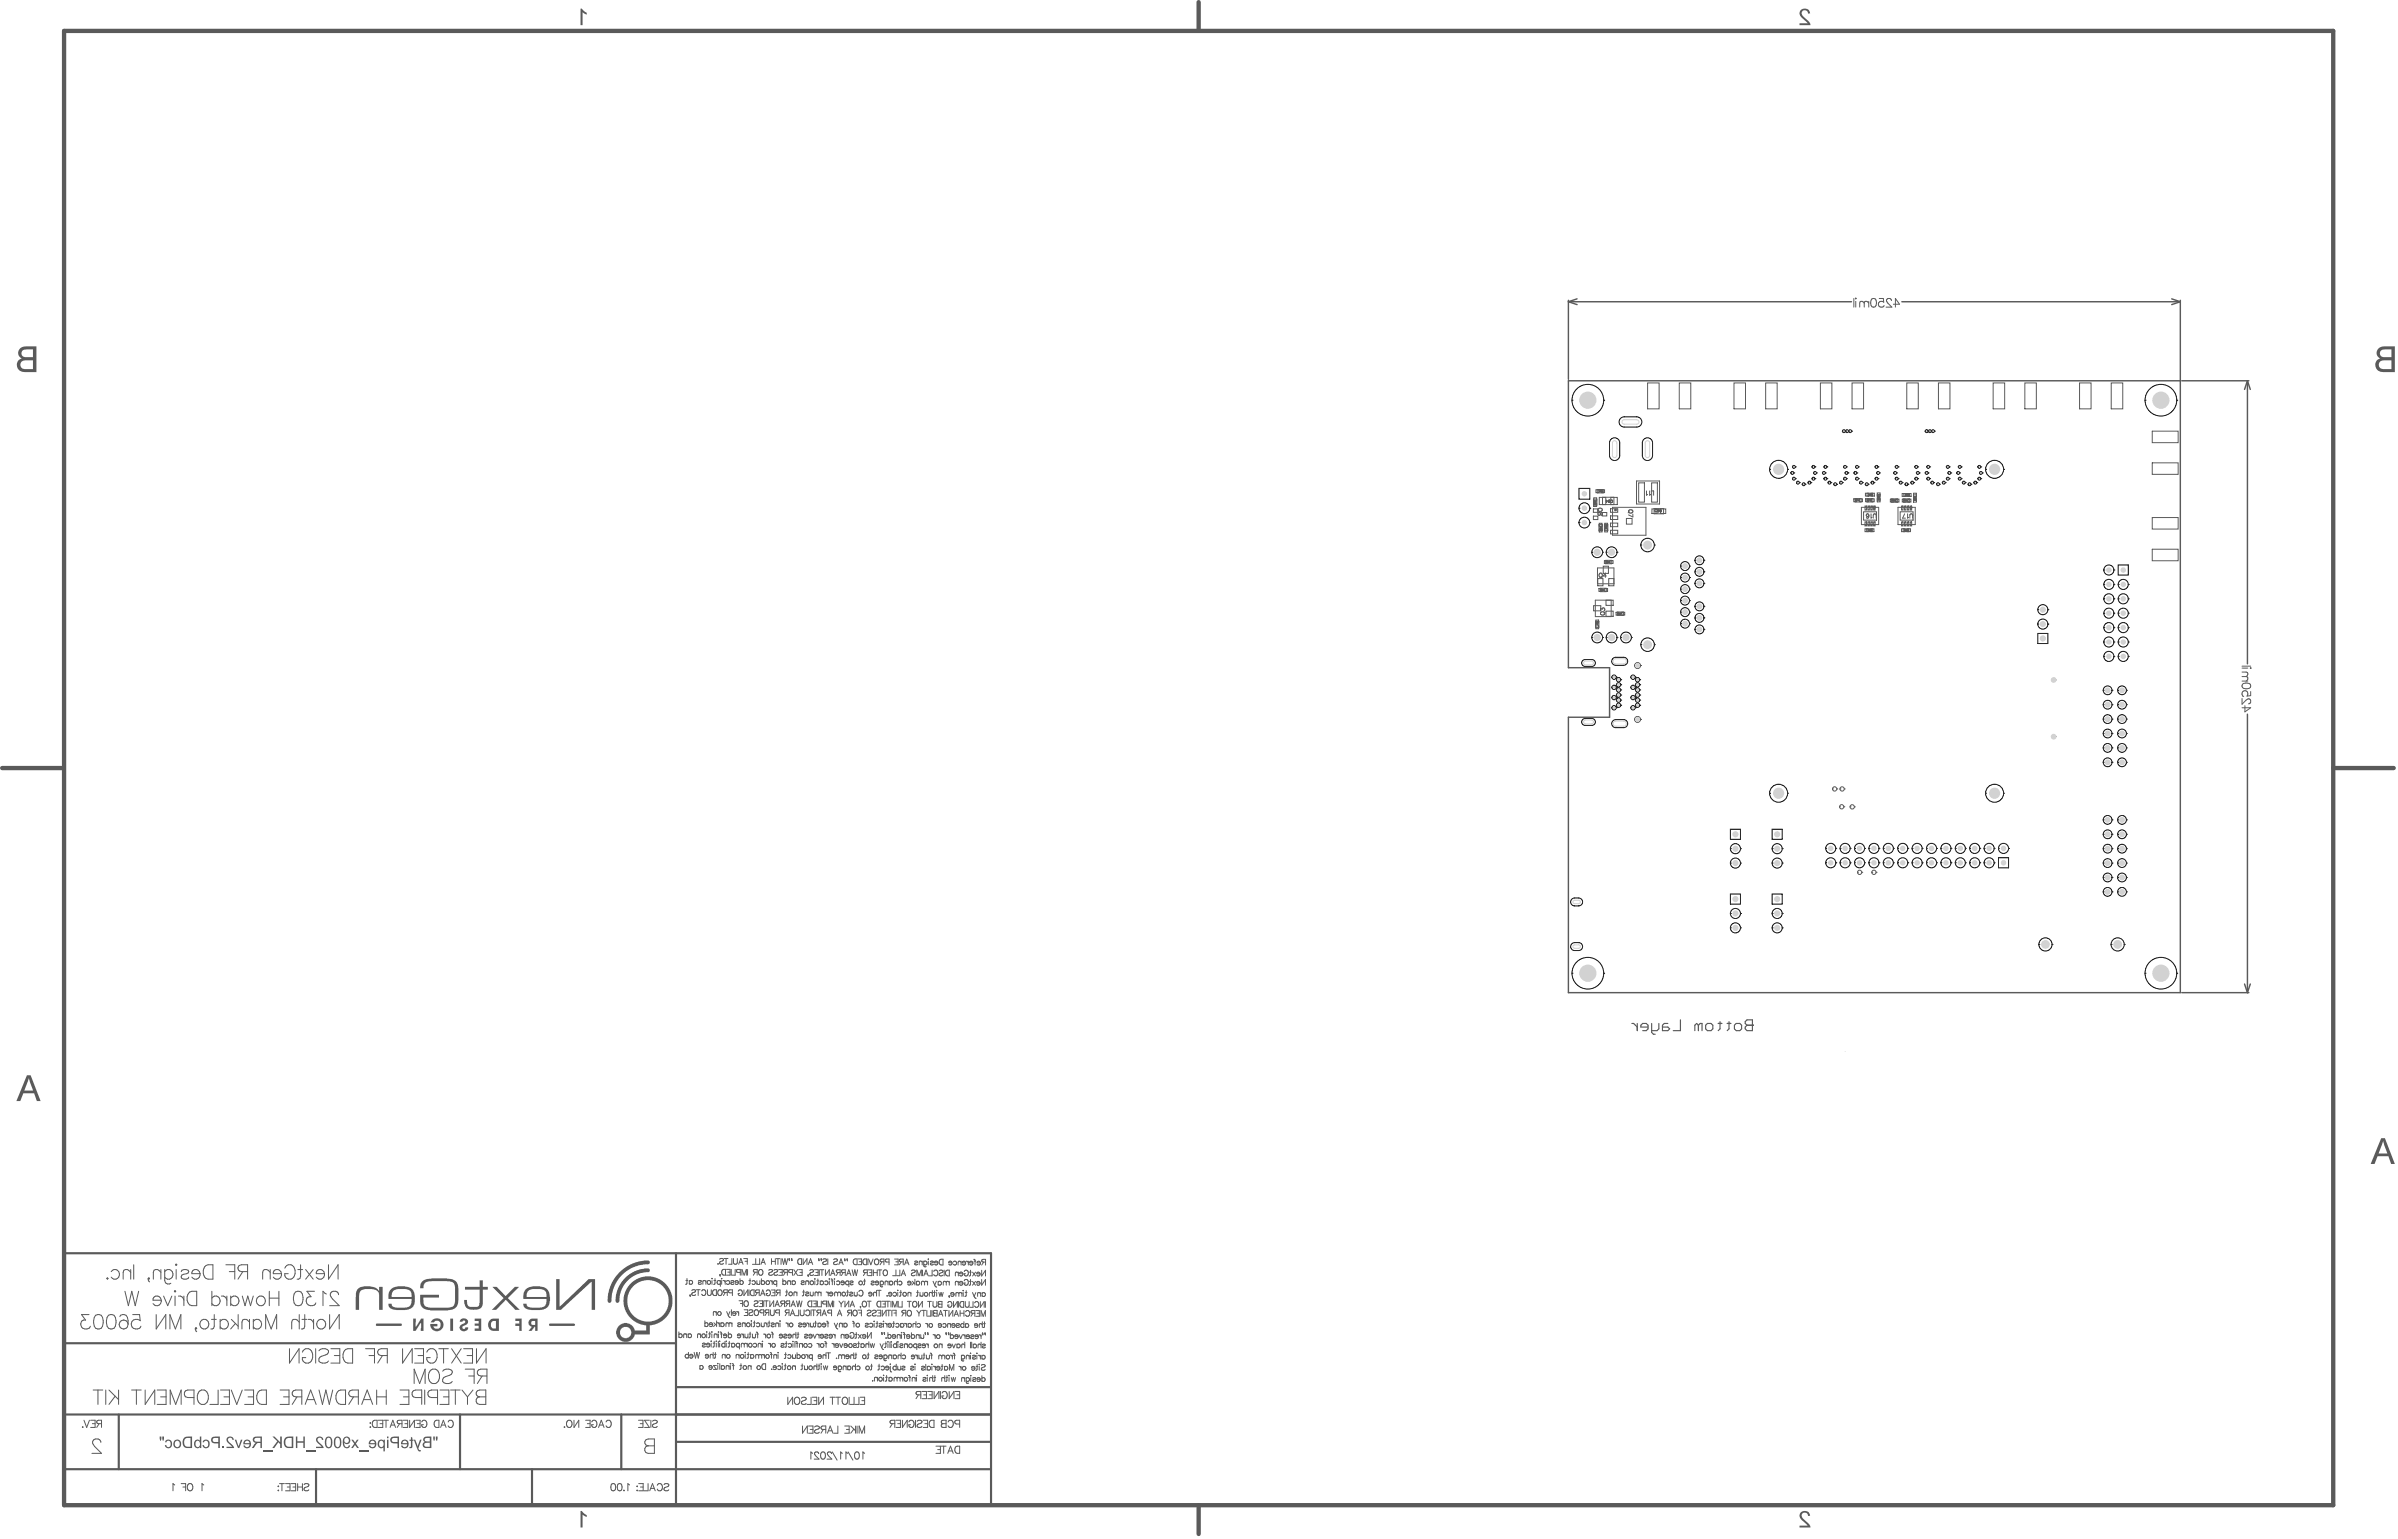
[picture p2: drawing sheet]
<svg xmlns="http://www.w3.org/2000/svg" width="704mm" height="452mm" viewBox="0 0 704 452" stroke-linecap="round" stroke-linejoin="round" font-family="sans-serif">
<g fill="#5a5a5a">
<path d="M541.7 308.8l.2-.1z"/>
<path d="M124 376.2l.9-.5 1.8-.3h4.6l2.3 .6 .8 1.1 .2 1.2v3.6l-.5 1.8-1.1 .8-1.4 .3h-5.3l-2-.6-.8-.9-.1-.4v-2.7h5.5v.8h-4.6l.1 1.9 .6 .8 1.2 .3h5.6l1.2-.4 .6-1.4v-4.3l-.3-1.1-1.1-.6h-5.5l-1.8 .3-.5 .7v1.1h-1l.1-1.3z"/>
<path d="M182.9 375.8l1.8-1.6 2.1-1.2 2.4-.5h1.3l.3 .2-.2 .8-1.7 .1-2 .6-1.5 .8-1.3 1.2-.9 1.1-.8 1.7-.4 1.6-.1 1.5-.2 .4-.5 .1-.5-.5 .2-2.1 .6-1.8z"/>
<path d="M181.8 373.6l1.7-1.4 2.9-1.5 2.6-.6h1.5l.3 .3-.2 .8-3 .3-1.9 .7-1.5 .8-1.7 1.4-1.3 1.7-.7 1.3-.8 2.5-.1 2.2-.3 .4-.4 .1-.5-.5 .5-3.6 1.1-2.6z"/>
<path d="M163.3 375.6h1l.1 8 8.3-7.9 2-.1v9h-1v-7.7a.26 .26 0 0 0 .1-.4 .26 .26 0 0 0-.4 .1l-8.6 8h-1.5z"/>
<path d="M127 387.5l.9-.4h.8l1.1 .7 .4 1.4-.1 .7-.7 .7-.7 .3h-.8l-1.2-.7-.4-1.4h2.1v.7h-1.1l.3 .5 .3 .2 1-.1 .5-.7-.1-1-.6-.6h-.8l-.5 .5h-.9z"/>
<path d="M136.5 377.9h4.3v-1.9h1v1.9h1.4v.8h-1.4v4.3l-.4 .9-.3 .3-1 .4h-2l-.9-.3-.5-.6-.4-2h.8l.1 1.4 .6 .6 2.3 .1 .5-.3 .2-.9v-3.9h-4.3z"/>
<path d="M110.4 388.8l7.4-.2 .2 .5-.2 .2h-7.2z"/>
<path d="M161.3 388.7h7.3a.34 .34 0 0 1 .3 .3 .34 .34 0 0 1-.3 .3h-7.2z"/>
<path d="M121.3 387.2h.8l-.1 2.4 .5-.4 1-2h.9v3.6h-.9l.1-2.3-1.4 2.1-.9 .2z"/>
<path d="M135.2 387.5l.6-.4h.7l.8 .6v.9l-1.5 .9v.5l.2 .2h.5l.2-.5h.8l-.3 .9-.7 .3h-.7l-.7-.5-.2-.4 .2-.7 1.5-.9-.1-.6h-.5l-.2 .3h-.8z"/>
<path d="M151.3 387.2h1.9v3.6h-.7l-.1-1.5h-1.1v-.7h1.2v-.7h-1.2z"/>
<path d="M105.2 378.3l1.6-.6h2l1.8 .6 .7 .7v-1.1h1.1v6.7h-1.1v-4.5l-.2-.7-.5-.5-1.3-.4-2.5 .1-1 .6-.4 1.2v4.2h-1l.1-4.9z"/>
<path d="M144.6 377.9l1.4 .1 2.2 2.3a.5 .5 0 0 0 .8-.3l2.2-2.1h1.2l-3.2 3.3 3.3 3.4h-1.3l-2.6-2.9-2.8 2.9h-1.3l3-3.1a.38 .38 0 0 0 .3-.4 .38 .38 0 0 0-.4-.3z"/>
<path d="M132.2 387.2h.8v3.6h-.8z"/>
<path d="M139.4 387.2h1.9v3.6h-1.9v-.7h1.2l-.1-.8h-1.1v-.7h1.2v-.7h-1.2z"/>
<path d="M189.9 371.4l.3-.1z"/>
<path d="M185.6 376.5l-1.5 1.8-.6 1-.4 2.4 .1 2.1 .9 2 1.5 1.7 1.7 1.1 2.5 .6v1.5h-3.4l-.4-1.1-1.1-.9-1.6-.2-.8 .3-.8 .5-.5 .7-.3 1.7 .6 1.3 .5 .5 1.1 .5 1.5-.1 .8-.4 .9-1 .1-.7h4.4v-2.6l2.5-.6 1.7-1.1 1.5-1.8 .9-2.3v-2.8l-.6-1.7-1.2-1.8-1.8-1.4-2.6-.9h-1.9l-2 .6zM184.1 382a6.2 6.2 0 0 1 12.3 0 6.2 6.2 0 0 1-12.3 0zM182 391.2a1.7 1.7 0 0 1 3.4 0 1.7 1.7 0 0 1-3.4 0z"/>
<path d="M154.4 378.5l-.7 1.4v1.5h6.8v1l-.6 1.2-1.4 .4-2.9-.1-.7-.3-.3-.8h-.9l.1 .8 .6 .7 1.6 .4h2.6l1.1-.2 1.3-.9 .5-1.6v-1.2l-.3-1.4-.8-1.1-1.8-.6h-2.3l-1.1 .3zM155.3 378.9l1-.4h2.5l.9 .2 .7 .7 .1 1.4h-5.9l.1-1.1z"/>
<path d="M143.6 387.8l-.3 1.3 .5 1.3 .9 .4h1.8v-3.6h-2.1zM144.5 388l1.1-.1v2.2l-1-.1-.4-.4v-1z"/>
<path d="M155.7 387.3l-.4 .5-.1 .8 .3 .6 .6 .3v.2l-.9 1.1h.9l.8-1.2h.2v1.2h.7v-3.6zM156.1 388l1-.1v1.2l-1.1-.2z"/>
<path d="M114.5 378.8l-.4 1.3v1.3h6.8l-.1 1.5-.8 .9-1.1 .2-3-.1-.8-.4-.1-.7h-.9l.1 .9 .4 .5 1.8 .5h2.6l1.8-.5 .5-.5 .5-1.3v-2.1l-.5-1.4-.5-.6-1.9-.6h-2.2l-1.1 .3zM115.4 379.1l1.3-.6 2.8 .1 1.1 .6 .3 1.6h-5.9v-.9z"/>
</g>
<path d="M18.8 368h272.2v74h-272.2zM198.5 368v74M18.6 394.4h179.6M18.8 415.3h271.9M34.9 415.3v16.1M135.1 415.3v16.1M182.4 415.3v16.1M198.5 407.3h92.5M18.8 431.4h271.9M92.8 431.4v10.6M156.2 431.4v10.6M198.5 423.4h92.2" fill="none" stroke="#5a5a5a" stroke-width=".63"/>
<path d="M18.8 9.1h666.3v432.9h-666.3zM352 .6v8.5M.6 225.5h17.8M685.1 225.5h17.8M352 442v8.4" fill="none" stroke="#5a5a5a" stroke-width="1.3"/>
<g fill="none" stroke="#5a5a5a" stroke-width=".3">
<path d="M31.3 375.4l.2-.2 .2 .2-.2 .2zM32.6 373.4a1.35 1.35 0 0 1 2-.2 1.35 1.35 0 0 1 0 2 1.35 1.35 0 0 1-2-.2M38.4 373.6l-1-.8-1 .2-.2 .6v2M38.4 372.8v2.8M39.3 371.4v4.2M43.5 375.4l.2-.2 .2 .2-.2 .2zM43.5 375.4v.4l.4 .6M47.2 373.6l-1-.8-1 .2-.2 .6v2M47.2 372.8v2.8M48.4 373.4a1.35 1.35 0 0 1 2-.2 1.35 1.35 0 0 1 0 2 1.35 1.35 0 0 1-2-.2M48.4 372.8v3.2a1.11 1.11 0 0 0 .6 1 1.11 1.11 0 0 0 1.2-.2M51.5 371.4l.2-.2 .2 .2-.2 .2z"/>
<path d="M51.7 372.8v2.8M53.2 373.4a1.28 1.28 0 0 1 2.2 0l-.2 .4-1.8 .6-.2 .6a1.28 1.28 0 0 0 2.2 0M56.5 373.2a1.26 1.26 0 0 1 1.4-.4 1.26 1.26 0 0 1 .9 1.2h-2.5zM58.8 374a1.33 1.33 0 0 1-.8 1.5 1.33 1.33 0 0 1-1.7-.5M60.5 371.6l2-.2v4.2h-1.4a2.36 2.36 0 0 1-.6-4zM66.3 371.4h2.6v4.2M67.3 373.4h1.6M71.3 373.4l-1.4 2.2M72.7 373.4h-1.8l-.6-.2a.98 .98 0 0 1 0-1.6l.6-.2h1.8v4.2M79.3 373.6l-1-.8-1 .2-.2 .6v2M79.3 372.8v2.8M80.5 373.2a1.27 1.27 0 0 1 1.3-.4 1.27 1.27 0 0 1 .9 1.2h-2.4z"/>
<path d="M82.7 374a1.33 1.33 0 0 1-.8 1.5 1.33 1.33 0 0 1-1.6-.5M83.6 372.4a1.55 1.55 0 0 1 1.8-1 1.55 1.55 0 0 1 1.3 1.6 1.85 1.85 0 0 1-.5 2 1.85 1.85 0 0 1-2 .4l-.6-.8v-.6h1M87.5 372.8h1.4M88.3 371.4v3.4l-.2 .6-.8 .2M89.8 372.8l2.2 2.8M92 372.8l-2.2 2.8M93.1 373.2a1.27 1.27 0 0 1 1.4-.4 1.27 1.27 0 0 1 .8 1.2h-2.4zM95.3 374a1.33 1.33 0 0 1-.8 1.5 1.33 1.33 0 0 1-1.6-.5M96.5 371.4v4.2l2.8-4.2v4.2M262 418l-.7 1.2M262.7 418l-1.2-.1-.2-.3 .1-.4 1.3-.2v2.2M263.1 417h1.3v2.2h-1.3"/>
<path d="M263.6 418h.8M265 417v2.2l1.4-2.2v2.2M266.9 417.5a.78 .78 0 0 1 .9-.5 .78 .78 0 0 1 .6 .8v.5a.76 .76 0 0 1-.8 .9 .76 .76 0 0 1-.7-.9h.5M268.8 417v2.2M269.3 417.3l.5-.3 .9 .3-.2 .5-1 .4-.2 .3v.4l.5 .3 .9-.3M269.7 409.6l-.7 1.1M270.4 409.6l-1.2-.1-.2-.3 .1-.4 1.3-.2v2.1M270.7 408.6h1.3v2.1h-1.3M271.1 417h1.3v2.2h-1.3M271.2 409.6h.8M271.6 418h.8M272.4 408.6h1.3v2.1h-1.3"/>
<path d="M272.9 409.6h.8M273.3 417.1l1-.1v2.2h-.7a1.18 1.18 0 0 1-.3-2.1zM274.3 408.6v2.1l1.4-2.1v2.1M276.1 408.6v2.1M276.6 417.1l1.2-.1v2.2l-1.3-.2-.1-.6 .5-.4-.5-.4zM276.6 409.1a.78 .78 0 0 1 .9-.5 .78 .78 0 0 1 .6 .8v.5a.76 .76 0 0 1-.7 .8 .76 .76 0 0 1-.8-.8h.5M276.9 418h.9M278.4 417.5a.78 .78 0 0 1 .9-.5 .78 .78 0 0 1 .6 .8v.5a.78 .78 0 0 1-.6 .9 .78 .78 0 0 1-.9-.5M278.7 408.6v2.1l1.4-2.1v2.1M280.5 408.6h1.3v2.1h-1.3M281 409.6h.8M281.8 418.1l-1.2-.1-.2-.3 .1-.5 1.3-.2v2.2"/>
<path d="M274.8 424.6h1.3v2.2h-1.3M275.3 425.7h.8M276.4 424.6h1.4M277.1 424.6v2.2M278.3 426.8l.8-2.2 .8 2.2M278.6 426.1h1M280.8 424.8l1-.2v2.2h-.7a1.18 1.18 0 0 1-.3-2z"/>
</g>
<g fill="none" stroke="#5a5a5a" stroke-width=".29">
<path d="M201.4 376h.6M201.7 375.4v1.4l-.4 .3M202.4 376.2a.54 .54 0 0 1 .8 0 .54 .54 0 0 1 0 .7 .54 .54 0 0 1-.8 0M202.4 376v1.1M203.1 378.9l.8-.2 .4 .2-.2 .5-.9 .4-.1 .4 .7 .2 .5-.2M204.5 378.7h1.1M205 378.7v1.7M205.1 376.2l.3-.2 .5 .1v.3l-.8 .2v.3l.3 .2 .5-.2M206.1 379.1a.62 .62 0 0 1 .7-.4 .62 .62 0 0 1 .5 .7v.4a.62 .62 0 0 1-.5 .6 .62 .62 0 0 1-.7-.4M207.3 376.3l-.4-.3-.4 .1-.1 1M207.3 376v1.1M207.7 378.7v1.2l.5 .5 .6-.2 .1-1.5"/>
<path d="M209 375.4h.2zM209.1 376v1.1M209.4 379l1-.3v1.7l-1-.2-.2-.4zM209.6 376h.6M210 375.4v1.4l-.4 .3M210.8 371.1h.1zM210.9 379l.2-.2a.79 .79 0 0 1 1 .8 .79 .79 0 0 1-1 .7l-.3-.5zM211.3 369.8l.7-.3 .4 .3-.1 .4-.9 .4-.1 .4 .7 .2 .4-.2M211.4 374.3h.1zM211.4 374.3l.1 .4M211.5 376.3a.54 .54 0 0 0-.8-.1 .54 .54 0 0 0 0 .8 .54 .54 0 0 0 .8-.1M211.5 376v1.7"/>
<path d="M211.8 375.5h.2zM211.9 376v1.1M212.1 373l.9-.3v1.7l-.9-.2-.2-.4zM212.3 376l.4 .1 .2 .4M212.6 369.5h1.2M212.9 376v1.1M213 379.5l-.6 .9M213.2 369.5v1.7M213.3 376.3a.54 .54 0 0 1 .8-.1 .54 .54 0 0 1 0 .8 .54 .54 0 0 1-.8-.1M213.3 372.7h1.1v1.7h-1.1M213.6 379.5h-1l-.1-.6 1.1-.2-.1 1.7M213.7 373.5h.7"/>
<path d="M214.6 376.3l.3-.3 .5 .1v.3l-.7 .3-.1 .2 .6 .3 .3-.3M214.7 372.7v1.7M214.9 369.5v1.7h-1M215.1 379.6l-1-.1-.1-.6 1.1-.2v1.7M215.4 369.5l.1 1.5 .5 .2 .5-.4v-1.3M215.9 372.7v1.7h-1M216 376.2l.4-.2 .4 .5h-.9zM216.8 379.2a.62 .62 0 0 1 .7-.5 .62 .62 0 0 1 .5 .7v.4a.61 .61 0 0 1-.6 .7 .61 .61 0 0 1-.6-.7h.4M216.8 376.5l-.4 .7-.5-.3M216.9 371.2l.6-1.6 .7 1.6M217.1 370.7h.8M217.3 376.3a.54 .54 0 0 1 .8-.1 .54 .54 0 0 1 0 .8 .54 .54 0 0 1-.8-.1"/>
<path d="M217.3 375.5v1.7M217.4 373.6h-1l-.1-.7 1.1-.1v1.6M217.9 374.4v-1.6l.6 1.6 .7-1.6-.1 1.6M218.4 369.6h1v1.6M218.5 378.8l-.1 1.6 1.2-1.6v1.7M218.8 370.4h.6M219.5 372.8v1.7M219.9 376h.6M219.9 378.8v1.7M220.2 375.5v1.3l-.4 .4M220.5 379l.9-.2v1.7l-.9-.3-.2-.8zM220.8 376.3a.54 .54 0 0 1 .8-.1 .54 .54 0 0 1 0 .8 .54 .54 0 0 1-.8-.1"/>
<path d="M221.8 373.6l-.6 .9M221.9 369.6v1.7h-1M222.2 376.1v1.1M222.3 373.6l-.9-.1-.1-.6 1-.1v1.7M222.4 379.6l-.6 .9M222.9 373l.2-.1a.79 .79 0 0 1 .9 .7 .79 .79 0 0 1-.9 .8l-.4-.6zM222.9 379.6l-.9-.1-.1-.6 1-.1v1.7M223.1 369.6v1.7h-1M223.1 376.1l-.1 1-.4 .1-.4-.3M223.5 371.3l.6-1.7 .6 1.7M223.6 379.9h.8M223.6 376.3a.54 .54 0 0 1 .8-.1 .54 .54 0 0 1 0 .8 .54 .54 0 0 1-.8-.1"/>
<path d="M223.6 375.5v1.7M223.7 370.7h.8M225 379.2a.62 .62 0 0 1 .7-.4 .62 .62 0 0 1 .5 .6v.4a.61 .61 0 0 1-.6 .7 .61 .61 0 0 1-.6-.7h.4M225.7 373l.8-.2 .4 .4-1 .5-.2 .5 .4 .3 .8-.3M226.1 376.1h.4l.3 .4M226.5 378.8h1v1.7h-1M226.5 370.4h1.2M226.5 369.6v1.7M226.8 376.1v1.1M226.9 379.6h.6M227.2 373l.8-.2 .4 .4-1 .6-.2 .4 .4 .3 .8-.3M227.7 369.6v1.7"/>
<path d="M227.9 369.6h1.1M228.1 376.3a.54 .54 0 0 0-.8-.1 .54 .54 0 0 0 0 .8 .54 .54 0 0 0 .8 0M228.1 376.1v1.7M228.4 369.6v1.7M228.5 379.6l-.6 .9M228.6 372.8h1.1v1.7h-1.1M229 373.6h.7M229.1 379.6l-1-.1-.1-.6 1.1-.1-.1 1.7M229.4 369.6l-.1 1.7M229.7 369.6l.4 1.7 .4-1.7 .4 1.7 .4-1.7M229.9 376.3a.54 .54 0 0 1 .8-.1 .54 .54 0 0 1 0 .8 .54 .54 0 0 1-.8 0M229.9 375.5v1.7"/>
<path d="M230.6 373.6l-.5 .9M230.7 379.4h.6M231 378.8v1.4l-.4 .3M231.2 373.6l-1-.1v-.5l1-.2v1.7M231.7 369.7h.1v.5zM231.7 369.7l.1 .5M232.2 376.4l-.4-.3-.4 .1-.1 1M232.2 376.1v1.1M232.4 369.7h.1v.5zM232.5 369.7v.5M232.6 376.3a.54 .54 0 0 1 .8 0 .54 .54 0 0 1 0 .8 .54 .54 0 0 1-.8-.1M232.6 376.1v1.1"/>
<path d="M232.7 373.7l-1-.1v-.6l1-.2v1.7M233.1 372.8l1.1 1.7M234 379.7l-.4-.3-.4 .1-.1 1M234 379.4v1.1M234.2 372.8l-1.1 1.7M234.4 369.9l1-.3v1.7l-1-.2-.2-.4zM234.5 372.8h1v1.7h-1M234.9 373.6h.6M235.3 376.3l.3-.2 .5 .2-.8 .4v.4l.5 .1 .3-.2M235.7 379.4h.5M235.8 369.6v1.7l1.2-1.7v1.7M236 378.8v1.4l-.4 .3"/>
<path d="M236.6 379.6l.3-.2 .6 .2-.8 .4v.4l.4 .1 .4-.2M237.2 374.4h.2zM237.2 374.4l.2 .4M237.4 371.3l.6-1.7 .6 1.7M237.5 376.4l-.4-.3-.4 .1-.1 1M237.5 376.1v1.1M237.6 370.7l.8 .1M237.8 373.1l.7-.3 .4 .4-1 .6-.1 .5 .4 .2 .7-.2M237.9 379.4v1.1M238.8 379.4l-.1 1-.4 .1-.4-.3M239.2 372.8h1v1.7h-1M239.2 375.5h.2z"/>
<path d="M239.3 376.1v1.1M239.6 373.6h.6M239.8 376.1h.6M240.2 375.5v1.4l-.4 .3M240.2 379.7v.8M240.2 379.7l-.4-.3-.4 .1-.1 1M240.2 379.7l.3-.3 .6 .3M240.3 369.7h.2v.5zM240.4 369.7l.1 .5M240.6 372.8v1.7M240.8 372.8h1.1M240.8 376.4a.54 .54 0 0 1 .8-.1 .54 .54 0 0 1 0 .8 .54 .54 0 0 1-.8-.1"/>
<path d="M240.9 376.1l-.1 1.1M241.1 369.7h.1v.5zM241.1 379.4v1.1M241.1 369.7l.1 .5M241.4 372.8l-.1 1.7M241.6 369.9l.7-.3 .4 .4-.9 .6-.2 .5 .4 .2 .7-.2M242.2 376.4a.54 .54 0 0 1 .8-.1 .54 .54 0 0 1 0 .8 .54 .54 0 0 1-.8-.1M242.4 372.8v1.7l1.1-1.7v1.7M242.6 379.4l.4 .1 .2 .4M243.1 369.6v1.7M243.2 379.4v1.1M243.4 375.6h.2z"/>
<path d="M243.5 376.1v1.2M243.7 379.6l.4-.2 .4 .5h-.9zM243.9 374.5l.6-1.7 .7 1.7M244 375.6l.4 .3v1.4M244.1 376.1h.6M244.1 374h.8M244.5 379.9l-.4 .6-.5-.2M244.8 369.9l.4-.3 .7 .3-.2 .4-.8 .4-.1 .4 .7 .2 .4-.2M245 375.6h.1zM245 376.1v1.2M245.6 376.4a.54 .54 0 0 1 .8-.1 .54 .54 0 0 1 0 .8 .54 .54 0 0 1-.8-.1M246 379.7l-.4-.3-.4 .1-.1 1"/>
<path d="M246 379.7l.2-.3 .7 .3M246 379.7v.8M246.1 373.7l-.5 .8M246.3 371.3l.7-1.6 .6 1.6M246.5 370.8h.8M246.7 373.7l-1-.1v-.6l1-.1v1.6M246.9 379.4l-.1 1.1M247 376.3l.5-.2 .4 .5h-.9zM247.6 373.7l-.5 .8M247.9 376.6l-.4 .7-.5-.3M247.9 369.7h.2v.5zM248 369.7l.1 .5"/>
<path d="M248.2 373.7l-1-.1v-.6l1-.1v1.6M248.6 379.4h.6M248.6 374.6l.6-1.7 .7 1.7M248.7 369.7h.1v.5zM248.8 369.7v.5M248.8 374h.8M248.9 378.9v1.3l-.4 .3M249.3 376.4a.54 .54 0 0 0-.8-.1 .54 .54 0 0 0 0 .8 .54 .54 0 0 0 .8-.1M249.3 376.1v1.7M249.5 379.7l.3-.3 .6 .3-.8 .4v.4l.5 .1 .3-.3M249.6 376.4l.3-.3 .6 .3-.8 .4v.4l.5 .1 .3-.3M250.2 372.9l.4 1.7 .4-1.7 .4 1.7 .4-1.7"/>
<path d="M250.7 369.9l1-.2v1.7l-1-.3-.2-.8zM250.8 379.4v1.2M251.7 379.4l-.1 1.1-.4 .1-.4-.4M252 369.7h1v1.7h-1.1M252.2 379.3a.62 .62 0 0 1 .7-.4 .62 .62 0 0 1 .5 .6v.4a.62 .62 0 0 1-.5 .7 .62 .62 0 0 1-.7-.4M252.4 370.5h.6M253.5 369.9l1-.2v1.7l-1-.3-.1-.4zM253.6 376.2h.5M253.9 375.6v1.4l-.4 .3M254.1 373.7l-.6 .9M254.7 373.7l-1-.1-.1-.6 1.1-.1v1.7M254.9 369.7v1.7"/>
<path d="M255 372.9h1v1.7h-1.1M255.1 369.7l.6 1.7 .7-1.7M255.2 379.6l.5-.2 .4 .5h-1zM255.4 373.7h.6M255.8 376.4l.3-.2 .6 .2-.8 .4v.4l.5 .1 .3-.2M256.1 379.9l-.4 .7-.6-.3M256.5 373.7h1.1M256.5 372.9v1.7M256.9 369.9l.2-.1a.79 .79 0 0 1 1 .7 .79 .79 0 0 1-1 .8l-.3-.6zM257.1 376.3l.5-.1 .4 .5h-.9zM257.4 379.8l-.4-.3h-.4l-.1 1.1M257.4 378.9v1.7"/>
<path d="M257.6 372.9v1.7M257.6 378.9h1.1M257.8 372.9h1.1M258 376.7l-.4 .6-.5-.2M258.2 378.9v1.7M258.4 372.9v1.7M258.5 376.4a.54 .54 0 0 1 .8-.1 .54 .54 0 0 1 0 .8 .54 .54 0 0 1-.8 0M258.5 376.2v1.5l.7 .1M259 370.5l-.6 .9M259.5 373.1l.1-.1a.79 .79 0 0 1 1 .7 .79 .79 0 0 1-1 .8l-.3-.6zM259.5 370.5l-.9-.1-.1-.5 1.1-.2-.1 1.7M260.8 376.5l-.4-.3-.4 .1-.1 1"/>
<path d="M260.8 376.2v1.1M261 379.6l.5-.1 .4 .5-1-.1zM261.1 370.6l-1-.1-.1-.6 1.1-.2v1.7M261.2 376.4a.54 .54 0 0 1 .8 0 .54 .54 0 0 1 0 .7 .54 .54 0 0 1-.8 0M261.2 376.2v1.1M261.9 380l-.4 .6-.6-.2M262.3 379.7a.54 .54 0 0 1 .8-.1 .54 .54 0 0 1 0 .8 .54 .54 0 0 1-.8 0M262.7 369.7h1v1.7h-1M263.1 370.5h.6M263.1 372.9v1.7h-1M263.5 376.5l-.4-.3-.4 .1-.1 1M263.5 375.6v1.7"/>
<path d="M263.5 378.9h.2zM263.6 379.5v1.1M263.9 376.4a.54 .54 0 0 1 .8 0 .54 .54 0 0 1 0 .8 .54 .54 0 0 1-.8-.1M264.2 379.5h.5M264.2 372.9v1.7h-.9M264.5 378.9v1.4l-.4 .3M264.6 374.6l.7-1.7 .6 1.7M264.7 370.5l-.6 .9M264.9 374h.8M265.2 370.5l-.9-.1-.1-.5 1-.2v1.7M265.6 371.4l.7-1.7 .6 1.7M265.9 370.8h.8"/>
<path d="M266.6 376.4l.5-.2 .4 .5h-1zM267.5 379.8l-.4-.3-.4 .1-.1 1M267.5 379.5v1.1M267.5 376.7l-.4 .6-.6-.2M267.6 373.2l.7-.3 .5 .4-1 .6-.2 .5 .4 .2 .7-.2M267.8 376.2l.8 .8M268.3 376.7l-.5 .6M268.6 370.5l.3-.2 .6 .2-.8 .4v.4l.4 .1 .4-.2M268.7 375.6l-.1 1.7M269.1 376.5a.54 .54 0 0 1 .8-.1 .54 .54 0 0 1 0 .8 .54 .54 0 0 1-.8-.1M269.1 376.2v1.1M269.1 379.5h.6"/>
<path d="M269.2 374.6v-1.7l.7 1.7 .6-1.7v1.7M269.5 378.9v1.4l-.4 .3M270.1 379.5v1.1M270.8 370.6l-.4-.3-.4 .1-.1 1M270.8 370.3v1.1M270.9 372.9v1.7M271 379.5l-.1 1-.4 .1-.4-.3M271.2 370.5a.54 .54 0 0 1 .8 0 .54 .54 0 0 1 0 .8 .54 .54 0 0 1-.8-.1M271.2 370.3l.1 1.5 .7 .1M271.3 374.6l.6-1.7 .7 1.7M271.5 376.5l-.4-.3-.4 .1-.1 1M271.5 376.5l.2-.3 .7 .3"/>
<path d="M271.5 376.5v.8M271.5 374.1h.8M272.4 376.2v1.1M272.5 369.7h.2zM272.6 370.3v1.1M273.2 370.5l.6-.2 .3 .3-.8 .3v.5h.4l.4-.2M273.7 372.9v1.7h-1M273.8 379.8l-.4-.3-.4 .1-.1 1M273.8 378.9v1.7M274 376.2l.5 1.2M274.1 379.5h.6M274.2 373.3a.62 .62 0 0 1 .7-.4 .62 .62 0 0 1 .5 .7v.4a.62 .62 0 0 1-.5 .6 .62 .62 0 0 1-.7-.4"/>
<path d="M274.4 378.9v1.4l-.4 .3M274.5 377.4l.5 .5M274.5 370.5l.5-.2 .4 .5h-1zM274.9 376.2l-.4 1.2M275 378.9h.1zM275 379.5v1.1M275.4 370.8l-.4 .6-.6-.2M275.5 376.5a.54 .54 0 0 1 .8-.1 .54 .54 0 0 1 0 .8 .54 .54 0 0 1-.8-.1M275.5 376.2v1.2M275.7 379.5l.3 1.1 .3-1.1 .3 1.1 .4-1.1M275.8 373.2l.7-.2 .4 .4-1 .5-.1 .5 .7 .2 .4-.2M275.9 370l1-.2v1.6l-1-.2-.1-.4z"/>
<path d="M277.3 373l-.1 1.6M277.8 373.2l1-.2v1.7l-1-.3-.2-.8zM277.9 376.6l-.4-.4-.4 .1-.1 1.1M277.9 376.6l.2-.4 .6 .4M277.9 376.6v.8M278.7 370.5l.5-.2 .4 .5h-1zM278.7 376.2v1.2M279.3 379.7l.5-.2 .4 .5h-1zM279.6 370.8l-.4 .7-.6-.3M279.9 370.6a.54 .54 0 0 1 .8-.1 .54 .54 0 0 1 0 .8 .54 .54 0 0 1-.8-.1M281.4 376.6l-.4-.3h-.4l-.1 1.1M281.4 376.3v1.1"/>
<path d="M281.4 373.9l-.4-.4-.4 .1-.1 1.1M281.4 373.5v1.2M281.6 379.9l-.4-.4-.4 .1-.1 1.1M281.6 379.9l.1-.3 .4-.1 .4 .4M281.6 379.9v.8M281.8 376.4l.5-.1 .4 .4h-.9zM281.9 373.7l.4-.2 .4 .5h-.9zM282.2 370.7l-.4-.4-.4 .1-.1 1.1M282.2 370.3v1.2M282.5 379.5v1.2M282.7 370.5l.4-.2 .4 .5h-.9zM282.7 376.7l-.4 .7-.5-.3"/>
<path d="M282.7 374l-.4 .7-.5-.3M282.8 379h.1zM282.8 379.5v1.2M283.1 376.1a.62 .62 0 0 1 .7-.4 .62 .62 0 0 1 .5 .6v.4a.61 .61 0 0 1-.6 .7 .61 .61 0 0 1-.6-.7h.4M283.1 373.4a.62 .62 0 0 1 .7-.4 .62 .62 0 0 1 .5 .6v.4a.61 .61 0 0 1-.6 .7 .61 .61 0 0 1-.6-.7h.4M283.4 379.5h.6M283.5 370.8l-.4 .7-.5-.3M283.7 370.3l.4 .1 .2 .4M283.7 379v1.3l-.4 .4M284.3 370.3v1.2M284.6 376.3h.6M284.7 373.5h.5"/>
<path d="M284.8 370.5l.5-.2 .4 .5h-1zM285 375.7v1.4l-.4 .3M285 373v1.4l-.4 .3M285.6 376.3l.8 1.1M285.6 379.5l.5 1.2M285.6 373.5l.9 1.2M285.7 370.8l-.4 .7-.6-.3M285.9 369.8l.4 .3v1.4M286 370.3l.6 .1M286.5 376.3l-.9 1.1M286.5 373.6l-.9 1.1M286.5 379.6l-.4 1.1"/>
<path d="M286.9 376.4l.5-.1 .4 .5h-1zM286.9 373.7l.5-.1 .4 .4h-1zM287 370.5l.5-.1 .4 .4h-1zM287.8 376.8l-.4 .6-.6-.2M287.8 374l-.4 .7-.6-.3M287.9 370.8l-.4 .7-.6-.3M287.9 379.9l-.4-.3h-.4v1.1M287.9 379.6v1.1M288.3 375.7l-.1 1.7 1.2-1.7v1.7M288.3 373v1.7l1.1-1.7v1.7M288.4 379.8a.54 .54 0 0 1 .8-.1 .54 .54 0 0 1 0 .8 .54 .54 0 0 1-.8-.1M288.4 379.6v1.1"/>
<path d="M288.8 370.6l-.5 .9M289.4 370.6l-1-.1v-.5l1-.2v1.7M199.3 391.9a.54 .54 0 0 1 .8-.1 .54 .54 0 0 1 0 .8 .54 .54 0 0 1-.8-.1M199.4 391.1l-.1 1.7M201.6 392l-.4-.3h-.4v1.1M201.6 391.7v1.1M202.1 391.9a.54 .54 0 0 1 .8-.1 .54 .54 0 0 1 0 .8 .54 .54 0 0 1-.8 0M202.1 391.7v1.1M202.2 397.9a.54 .54 0 0 0-.8-.1 .54 .54 0 0 0 0 .8 .54 .54 0 0 0 .8 0M202.2 397.1v1.7M202.6 380.3h.1zM202.6 380.3l.1 .4"/>
<path d="M202.6 397.8l.5-.1 .4 .5h-1zM203.5 398.2l-.4 .6-.6-.2M203.8 397.1l.4 1.7 .4-1.7 .4 1.7 .4-1.7M205.7 392l-.4-.3-.4 .1-.1 1M205.7 391.7v1.1M206.2 394.6l.4-.2 .4 .1v.3l-.7 .2-.1 .3 .6 .2 .3-.2M207 388.6a.54 .54 0 0 1 .8 0 .54 .54 0 0 1 0 .8 .54 .54 0 0 1-.8-.1M207 387.8v1.7M207.2 397.8l.5-.1 .4 .5h-1zM207.4 391.1h.2zM207.5 391.7v1.1M207.6 394.6l.5-.2 .4 .5h-1z"/>
<path d="M208.1 391.7h.5M208.1 398.2l-.4 .6-.6-.2M208.4 388.6l.5-.2 .4 .5h-1zM208.4 391.1v1.4l-.4 .3M208.5 394.9l-.5 .6-.5-.2M208.8 393.8h.1zM208.8 394.4v1.1M208.9 391.1h.2zM209 391.7v1.1M209.3 388.9l-.4 .6-.6-.2M209.4 394.4h.6M209.4 398l-.4-.3-.4 .1-.1 1"/>
<path d="M209.4 397.1v1.7M209.6 388.4l.8 .8M209.7 393.8v1.4l-.4 .3M209.7 397.7h.6M210.1 397.1v1.4l-.4 .3M210.1 388.9l-.6 .6M210.3 393.8h.1zM210.3 394.4v1.1M210.3 385.5l-.4-.4-.4 .1v1.1M210.3 385.1v1.2M210.4 387.8v1.7M210.6 388.4l.4 .1 .2 .4"/>
<path d="M210.6 392l-.4-.3-.4 .1-.1 1M210.6 391.7v1.1M210.9 391.1h.1zM210.9 393.9v1.6M211 391.7v1.1M211.2 388.4v1.1M211.2 393.9h.2zM211.3 394.4v1.1M211.5 391.1l.4 .4-.1 1.3M211.5 391.7h.6M211.7 388.7a.54 .54 0 0 1 .8-.1 .54 .54 0 0 1 0 .8 .54 .54 0 0 1-.8-.1M211.7 388.4v1.1"/>
<path d="M212.5 391.9l.5-.2 .4 .5h-.9zM212.9 394.7a.54 .54 0 0 0-.8-.1 .54 .54 0 0 0 0 .8 .54 .54 0 0 0 .8-.1M212.9 393.9v1.6M213 398l-.4-.3-.4 .1-.1 1M213 397.7v1.1M213.2 393.9h.1zM213.3 394.4v1.1M213.4 385.1l.5 1.2M213.4 392.2l-.4 .6-.5-.2M213.8 394.4h.6M213.9 386.3l.5 .5M213.9 391.9a.54 .54 0 0 1 .8 0 .54 .54 0 0 1 0 .8 .54 .54 0 0 1-.8-.1"/>
<path d="M213.9 391.1v1.7M214.1 388.7l-.4-.3-.5 .1v1M214.1 388.7l.2-.3 .6 .4M214.1 388.7l-.1 .9M214.1 393.9v1.3l-.4 .4M214.3 385.1l-.4 1.2M214.8 384.6v1.7M214.8 394.7a.54 .54 0 0 1 .8-.1 .54 .54 0 0 1 0 .8 .54 .54 0 0 1-.8-.1M214.8 394.4v1.2M214.9 388.4v1.2M215.2 385.3l.5-.2 .4 .5h-1zM216.1 385.6l-.4 .7-.6-.3"/>
<path d="M216.3 385.2h.4l.2 .4M216.6 391.9l.5-.2 .4 .5h-1zM216.6 388.7l.3-.3 .5 .1v.3l-.7 .3-.1 .2 .6 .3 .3-.3M216.9 385.2v1.1M217 382h1.1v1.6M217 398l-.4-.3-.4 .1-.1 1M217 397.7v1.1M217.1 394.7a.54 .54 0 0 0-.8-.1 .54 .54 0 0 0 0 .8 .54 .54 0 0 0 .8-.1M217.1 394.4v1.7M217.4 382.8h.7M217.5 392.2l-.4 .6-.6-.2M217.6 391.7l.5 .1 .2 .4"/>
<path d="M218.3 391.7v1.1M218.5 384.6h1.1v1.7h-1.1M218.5 394.8l.1-.3 .4-.1 .4 .4M218.5 394.8l-.4-.4-.4 .1v1.1M218.5 394.8v.8M218.6 382.2l.2-.2a.79 .79 0 0 1 1 .8 .79 .79 0 0 1-1 .8l-.3-.6zM218.7 391.7v1.2M218.7 397.2h.2zM218.8 397.7v1.1M218.8 388.8l-.4-.4-.4 .1-.1 1.1M218.8 388.4v1.2M218.9 385.4h.7"/>
<path d="M219.4 397.7h.6M219.4 394.4v1.2M219.6 391.7l-.1 1.1-.4 .1-.4-.4M219.7 397.2v1.3l-.4 .4M219.9 384.8l.8-.2 .4 .2-.2 .4-.9 .4-.1 .4 .4 .3 .8-.2M219.9 391.7h.6M220.3 391.2v1.3l-.4 .4M220.4 398a.54 .54 0 0 1 .8-.1 .54 .54 0 0 1 0 .8 .54 .54 0 0 1-.8-.1M220.4 397.7v1.2M220.6 387.9h.1zM220.6 388.4v1.2M221 391.7l-.1 1.2"/>
<path d="M221.2 388.4l.6 .1M221.2 394.7a.54 .54 0 0 1 .8-.1 .54 .54 0 0 1 0 .8 .54 .54 0 0 1-.8-.1M221.4 382.2l.8-.2 .4 .2-.2 .4-1 .6v.2l.4 .3 .8-.3M221.5 387.9v1.4l-.4 .3M221.6 384.8l.2-.1a.79 .79 0 0 1 1 .8 .79 .79 0 0 1-1 .7l-.3-.5zM221.8 391.7v1.1l-.5 .1-.4-.4M222.1 391.2l.4 .3v1.4M222.1 388.7a.54 .54 0 0 1 .8-.1 .54 .54 0 0 1 0 .8 .54 .54 0 0 1-.8-.1M222.2 391.7h.5M222.8 398.1l-.4-.4-.4 .1-.1 1.1M222.8 398.1l.2-.4 .7 .4M222.8 398.1v.8"/>
<path d="M222.9 382h1v1.7h-1M223.3 382.8h.6M223.3 380.5l.7-1.7 .6 1.7M223.5 394.8l-.4-.3h-.4l-.1 1.1M223.5 394.5v1.1M223.5 388.5v1.1M223.7 397.7v1.2M223.8 393.9h.2zM223.8 397.7l.4 .1 .3 .4M223.9 394.5v1.1M224.2 391.7l.4 .1 .2 .4M224.2 385.5l-.9-.1-.1-.6 1.1-.2-.1 1.7"/>
<path d="M224.3 382v1.7M224.4 388.5l-.1 1-.4 .1-.4-.3M224.5 382h1.1M224.5 397.7v1.2M224.6 388.5h.4l.2 .4M224.8 391.7v1.2M225 382v1.7M225.2 385.4l-.6 .9M225.2 388.5v1.1M225.5 388.5h.6M225.6 394.5h.4l.3 .4M225.8 385.4l-1-.1-.1-.5 1.1-.2v1.7"/>
<path d="M225.9 387.9v1.4l-.4 .3M226.1 382v1.7l1.1-1.7v1.7M226.1 397.2l.4 .3v1.4M226.2 397.7l.6 .1M226.2 384.6v1.2l.5 .5 .6-.2 .1-1.5M226.3 394.5v1.1M226.5 388.7l.3-.2 .5 .1v.3l-.8 .2-.1 .3 .6 .2 .3-.2M226.5 391.2l.4 .3v1.4M226.6 391.7l.5 .1M227.6 383.7l.6-1.7 .7 1.7M227.8 383.1h.8M228.1 398.1l-.4-.3h-.4l-.1 1.1"/>
<path d="M228.1 397.8v1.1M228.4 397.2h.2zM228.5 397.8v1.1M228.7 388.8l-.4-.3-.4 .1-.1 1M228.7 388.5v1.1M228.9 385.5l-1-.1-.1-.6 1.1-.2v1.7M228.9 391.9l.5-.1 .4 .4h-1zM229 387.9h.1zM229 388.5v1.1M229.4 394.7l.3-.2 .5 .1v.3l-.8 .2v.3l.5 .2 .3-.2M229.8 382.8l-.6 .9M229.8 392.2l-.4 .7-.6-.3"/>
<path d="M230.2 392l.3-.2h.5v.4l-.8 .2v.2l.5 .3 .3-.2M230.4 382.8l-1-.1-.1-.5 1.1-.2v1.7M230.4 397.8h.5M230.6 394.5h.5M230.7 397.2v1.4l-.4 .3M230.8 388.5l.4 .1 .2 .4M230.9 393.9v1.4l-.4 .3M231.1 385.4l-.5 .9M231.3 398a.54 .54 0 0 1 .8-.1 .54 .54 0 0 1 0 .8 .54 .54 0 0 1-.8 0M231.3 382.8l-.6 .9M231.4 388.5v1.1M231.5 394.7a.54 .54 0 0 1 .8 0 .54 .54 0 0 1 0 .8 .54 .54 0 0 1-.8-.1"/>
<path d="M231.5 391.9l.5-.1 .4 .5-1-.1zM231.7 385.4h-1l-.1-.6 1.1-.2v1.7M231.9 382.8l-1-.1-.1-.5 1.1-.2v1.7M232.1 386.3l.6-1.7 .7 1.7M232.3 383.7l.6-1.7 .7 1.7M232.3 385.8h.8M232.4 392.3l-.4 .6-.6-.2M232.5 383.1h.8M232.7 397.8v1.1M232.8 393.9h.1zM232.8 394.5v1.1M233.4 393.9v1.7"/>
<path d="M233.6 397.8l-.1 1-.4 .1-.4-.3M233.7 393.9l.4 .4v1.3M233.7 392.1l-.4-.3-.4 .1-.1 1M233.7 391.2v1.7M233.8 394.5h.5M233.9 382l.4 1.7 .4-1.7 .4 1.7 .4-1.7M234 391.8h.6M234 398a.54 .54 0 0 1 .8-.1 .54 .54 0 0 1 0 .8 .54 .54 0 0 1-.8 0M234 397.2v1.7M234.3 391.2v1.4l-.4 .3M234.5 388.7l.3-.2 .6 .2-.8 .4v.4l.5 .1 .3-.2M234.5 384.6v1.7h-.9"/>
<path d="M235 384.7v1.2l.5 .4 .5-.2 .1-1.4M235.6 394.8l-.4-.3-.4 .1v1M235.6 394.5v1.1M235.8 388.7l.5-.2 .4 .5h-.9zM236.3 392l.3-.2 .6 .2-.8 .4-.1 .4 .5 .1 .4-.2M236.6 397.8l.4 .1 .2 .4M236.6 385.1a.62 .62 0 0 1 .7-.4 .62 .62 0 0 1 .5 .6v.4a.62 .62 0 0 1-.5 .7 .62 .62 0 0 1-.7-.5M236.7 389l-.4 .6-.5-.2M236.9 388.5l.4 .1 .2 .4M237.2 397.8v1.1M237.4 382.3l.9-.3v1.7l-.9-.2-.2-.4zM237.4 394.7a.54 .54 0 0 1 .8 0 .54 .54 0 0 1 0 .8 .54 .54 0 0 1-.8-.1"/>
<path d="M237.5 388.5v1.1M237.6 391.9l.5-.1 .4 .5h-1zM238 388.5v1.1M238.2 384.7v1.7M238.4 384.7h1.1M238.5 392.3l-.4 .6-.6-.2M238.6 398a.54 .54 0 0 0-.8 0 .54 .54 0 0 0 0 .8 .54 .54 0 0 0 .8-.1M238.6 397.8l-.1 1.7M238.6 382h1.1v1.7h-1.1M238.8 391.8l.4 1.1 .5-1.1M238.9 388.5l-.1 1.1h-.4l-.4-.3M238.9 384.7v1.7"/>
<path d="M239 382.8h.7M239.2 388.5h.5M239.5 387.9v1.4l-.4 .3M239.9 394.5l.4 .1 .2 .4M239.9 391.8l.4 .1 .2 .4M240 382v1.7M240.2 388.8a.54 .54 0 0 1 .8-.1 .54 .54 0 0 1 0 .8 .54 .54 0 0 1-.8-.1M240.2 388.5v1.1M240.3 398l.5-.2 .4 .5h-1zM240.4 385.5l-.5 .9M240.5 394.5v1.1M240.5 391.8v1.1"/>
<path d="M241 392l.4-.2 .4 .5h-.9zM241 385.5l-1-.1-.1-.6 1.1-.1v1.7M241.2 382v1.7h-1M241.2 398.3l-.4 .6-.6-.2M241.4 386.4l.6-1.7 .7 1.7M241.6 388.7l.5-.2 .4 .5h-1zM241.6 385.8h.8M241.8 392.3l-.4 .6-.5-.2M242.2 394l.4 .3v1.3M242.2 392l.3-.2 .5 .1v.3l-.7 .2-.1 .3 .6 .2 .3-.2M242.3 394.5h.5M242.5 389l-.4 .6-.6-.2"/>
<path d="M242.5 398.1l-.4-.3-.4 .1v1M242.5 397.2v1.7M242.7 382.9l-1-.1-.1-.6 1.1-.2v1.7M242.7 388l.4 .3v1.4M242.7 397.2h1.2M242.8 388.5h.6M243.2 383.7v-1.7l.6 1.7 .7-1.7-.1 1.7M243.3 397.2v1.7M243.5 392l.5-.2 .4 .5h-.9zM244.2 385.6l-1-.1-.1-.7 1.1-.1v1.7M244.3 394.5l.4 .1 .2 .4M244.4 392.3l-.4 .6-.5-.2"/>
<path d="M244.6 391.8l.4 .1 .2 .4M244.8 382v1.7M244.9 394.5v1.2M245 388.5l.5 1.2M245.2 391.8v1.1M245.4 394.7l.5-.2 .4 .5h-1zM245.5 389.7l.5 .5M245.6 398.9h.1zM245.9 386.4l.6-1.7 .7 1.7M245.9 388.5l-.4 1.2M246.1 385.8h.8M246.3 395l-.4 .7-.6-.3"/>
<path d="M246.4 382.1l.6 .8M246.5 394.5l.5 1.2 .5-1.2M247 382.9v.8M247.1 398.1l-.4-.3-.4 .1v1M247.1 398.1l.3-.3 .6 .3M247.1 398.1v.8M247.4 388.9l-.4-.4-.5 .1v1.1M247.4 388.5l-.1 1.2M247.6 382.1l-.6 .8M247.8 388.8a.54 .54 0 0 1 .8-.1 .54 .54 0 0 1 0 .8 .54 .54 0 0 1-.8-.1M247.8 388.5v1.2M247.9 392.1l-.4-.3-.4 .1-.1 1"/>
<path d="M247.9 391.8v1.1M248 394.7l.4-.2 .4 .5h-.9zM248 397.8v1.1M248.1 382.1v1.6l1.1-1.6v1.7M248.3 392l.5-.2 .4 .5h-1zM248.5 398l.5-.2 .4 .5h-1zM248.8 395l-.4 .7-.5-.3M249.2 392.3l-.4 .7-.6-.3M249.4 398.3l-.4 .7-.6-.3M249.5 385.5l-.6 .9M249.6 391.7a.62 .62 0 0 1 .7-.4 .62 .62 0 0 1 .5 .6v.4a.61 .61 0 0 1-.6 .7 .61 .61 0 0 1-.6-.7h.4M249.6 383.8l.7-1.7 .6 1.7"/>
<path d="M249.9 383.2h.8M250 385.5l-.9-.1-.1-.5 1-.2v1.7M250.3 388l.4 .3v1.4M250.4 388.5l.6 .1M250.6 384.9l.1-.1a.79 .79 0 0 1 1 .8 .79 .79 0 0 1-1 .7l-.3-.5zM250.6 394.8l.3-.2h.5v.4l-.7 .2-.1 .2 .6 .3 .3-.3M250.7 398.2l-.4-.4-.4 .1-.1 1.1M250.7 397.3v1.7M251 397.8h.6M251.1 391.8h.6M251.3 397.3v1.3l-.4 .4M251.4 391.3v1.3l-.4 .4"/>
<path d="M251.8 394.6h.6M251.9 384.7h1v1.7M252 391.8l.9 1.2M252.1 394v1.4l-.4 .3M252.3 385.5h.6M252.6 383.7h.2zM252.6 383.7l.2 .4M252.8 394.8a.54 .54 0 0 1 .8-.1 .54 .54 0 0 1 0 .8 .54 .54 0 0 1-.8-.1M252.8 394.6v1.1M252.9 391.8l-.9 1.2M253.3 382.3l.2-.1a.79 .79 0 0 1 1 .7 .79 .79 0 0 1-1 .8l-.3-.6zM253.4 392l.4-.2 .4 .5h-.9z"/>
<path d="M254.1 388.8l.3-.2h.5v.4l-.7 .2-.1 .2 .5 .3 .4-.2M254.2 392.3l-.4 .7-.5-.3M254.6 397.8h.6M254.7 385l.7-.3 .4 .3-.2 .4-.9 .4-.1 .4 .5 .2 .7-.2M254.7 382.1h1.1M254.7 391.3v1.7l1.1-1.7v1.7M255 397.3v1.4l-.4 .3M255.1 394.9l-.4-.3h-.4l-.1 1.1M255.1 394v1.7M255.2 382.1v1.7M255.3 388.8a.54 .54 0 0 1 .8-.1 .54 .54 0 0 1 0 .8 .54 .54 0 0 1-.8 0M255.5 394.6l.3 1.1 .4-1.1 .3 1.1 .3-1.1"/>
<path d="M256.2 385l.7-.3 .4 .4-1 .6-.1 .5 .7 .2 .4-.2M256.6 388h.2zM256.7 388.6v1.1M256.9 398.1l.3-.2h.5v.4l-.7 .2-.1 .2 .3 .3 .6-.3M257.2 388.6h.6M257.6 388v1.4l-.4 .3M257.6 384.7h1v1.7h-1M257.7 382.3l.9-.2v1.7l-.9-.3-.2-.8zM258 385.5h.6M258.2 388.8l.3-.2 .5 .1v.3l-.8 .2v.3l.5 .2 .3-.2M258.2 398l.5-.1 .4 .4h-1zM258.4 394.6l.5 1.1"/>
<path d="M258.9 391.4h.1v.5zM258.9 395.7l.6 .6M258.9 382.1h1.1l-.1 1.7h-1M258.9 391.4l.1 .5M259.1 384.7v1.7l1.1-1.7v1.7M259.1 398.3l-.4 .7-.6-.3M259.3 382.9h.6M259.3 388h.2zM259.4 394.6l-.5 1.1M259.4 388.6v1.1M259.6 398.1a.54 .54 0 0 1 .7-.1 .54 .54 0 0 1 0 .8 .54 .54 0 0 1-.8-.1M259.6 397.9v1.5l.7 .1"/>
<path d="M259.6 391.4h.1v.5zM259.7 391.4v.5M259.8 394.6h.6M259.8 388.6l.4 .1 .3 .4M260.1 392.9h.2zM260.1 394v1.4l-.4 .3M260.2 382.1h1.1M260.4 384.7h1.1M260.4 380.5h.2zM260.5 388.6v1.1M260.7 394h.1zM260.7 382.1v1.7"/>
<path d="M260.7 392.1a.54 .54 0 0 1 .8-.1 .54 .54 0 0 1 0 .8 .54 .54 0 0 1-.8 0M260.7 391.3v1.7M260.7 394.6v1.1M260.9 388.7l.5-.1 .4 .5h-1zM261 384.7v1.7M261.3 394v1.7M261.6 394h.2zM261.6 382.1v1.7M261.7 394.6v1.1M261.8 389.1l-.4 .6-.6-.2M261.8 398.2l-.4-.3h-.4v1.1M261.8 397.9v1.1"/>
<path d="M261.9 384.7v1.7M262.1 384.7h1v1.7M262.1 388.6h.6M262.1 383.8v-1.7l.7 1.7 .6-1.7v1.7M262.1 392l.5-.1 .4 .5h-.9zM262.3 398.1a.54 .54 0 0 1 .8-.1 .54 .54 0 0 1 0 .8 .54 .54 0 0 1-.8 0M262.3 397.9v1.1M262.4 388v1.4l-.4 .3M262.5 385.6h.6M263 392.4l-.4 .6-.6-.2M263 388.8a.54 .54 0 0 1 .8 0 .54 .54 0 0 1 0 .8 .54 .54 0 0 1-.8-.1M263.3 394.8a.54 .54 0 0 0-.8 0 .54 .54 0 0 0 0 .8 .54 .54 0 0 0 .8-.1"/>
<path d="M263.3 394v1.7M263.6 394h.1zM263.7 394.6l-.1 1.1M263.8 382.1v1.7M264.2 394.8l.4-.2 .5 .1v.3l-.8 .2-.1 .3 .6 .2 .3-.2M264.3 392.2l-.4-.3-.4 .1v1M264.3 391.9v1.1M264.5 388.8a.54 .54 0 0 1 .7 0 .54 .54 0 0 1 0 .8 .54 .54 0 0 1-.7-.1M264.5 388.6v1.1M264.6 398.2l-.4-.3-.4 .1-.1 1M264.6 397.3v1.7M264.6 391.3h.2z"/>
<path d="M264.7 391.9v1.1M264.9 382.1v1.7h-1M265 398.1a.54 .54 0 0 1 .7-.1 .54 .54 0 0 1 0 .8 .54 .54 0 0 1-.7 0M265.2 391.3l.4 .3v1.4M265.3 391.9h.6M265.4 385.6l-.6 .8M265.6 388.6l.4 .1 .2 .4M266 385.6l-1-.1-.1-.6 1.1-.1v1.6M266.2 388.6v1.1M266.3 392l.5-.1 .4 .5h-1zM266.4 382.1h1.2M266.5 394.9l-.4-.3-.4 .1-.1 1"/>
<path d="M266.5 394.6v1.1M266.5 385l.2-.2a.79 .79 0 0 1 1 .8 .79 .79 0 0 1-1 .8l-.3-.6zM266.7 388.8a.54 .54 0 0 1 .8 0 .54 .54 0 0 1 0 .8 .54 .54 0 0 1-.8-.1M266.7 388.6v1.1M267 382.1v1.7M267.2 392.4l-.4 .6-.6-.2M267.6 392.1a.54 .54 0 0 1 .8 0 .54 .54 0 0 1 0 .8 .54 .54 0 0 1-.8-.1M267.6 391.3v1.7M267.7 398.1l.5-.2 .4 .5h-1zM268.1 382.4l.2-.2a.79 .79 0 0 1 1 .8 .79 .79 0 0 1-1 .7l-.3-.5zM268.6 398.4l-.4 .6-.6-.2M268.7 397.9l.4 .1 .3 .4"/>
<path d="M269 388.9l-.4-.3-.4 .1-.1 1M269 388v1.7M269.2 384.8l.6 .8M269.2 394.9a.54 .54 0 0 0-.8-.1 .54 .54 0 0 0 0 .8 .54 .54 0 0 0 .8-.1M269.2 394.6v1.7M269.3 388.9a.54 .54 0 0 1 .8-.1 .54 .54 0 0 1 0 .8 .54 .54 0 0 1-.8-.1M269.4 397.9v1.1M269.6 394.9l.3-.3 .5 .1v.3l-.8 .3v.2l.5 .2 .3-.2M269.7 382.1v1.7l1.1-1.7v1.7M269.8 397.9v1.1M269.8 385.6v.9M269.9 392.2l-.4-.3-.4 .1-.1 1"/>
<path d="M269.9 391.9v1.1M270.4 391.9v1.1M270.5 384.8l-.7 .8M270.7 384.8h1.1M270.7 397.9l-.1 1-.4 .1-.4-.3M270.9 394.8l.5-.2 .4 .5h-1zM271 397.9h.6M271.2 384.8v1.7M271.3 391.9l-.1 1-.4 .1-.4-.3M271.3 397.3v1.4l-.4 .3M271.6 391.4h.2v.5zM271.7 391.4l.1 .5"/>
<path d="M271.8 388.6l.4 .1 .2 .4M271.8 395.1l-.4 .6-.6-.2M271.9 394.6l.4 .1 .3 .4M272 397.9v1.1M272.2 384.8v1.7M272.3 391.4h.2v.5zM272.4 382.1h1.1M272.4 391.4l.1 .5M272.4 388.6v1.2M272.6 394.6v1.2M272.9 397.9l-.1 1.1h-.4l-.4-.3M272.9 382.1v1.7"/>
<path d="M273.2 397.3l.4 .4v1.3M273.2 397.9h.6M273.3 384.8v1.7h-1M273.7 384.8v1.7M274 382.1v1.5l.6 .2 .5-.4v-1.2M274 391.9l.4 .1 .2 .4M274.1 384.9l1.1-.1v1.7l-1.1-.2-.1-.4 .4-.3-.3-.2zM274.4 385.6h.8M274.6 391.9v1.1M275.6 382.3l1-.1v1.6l-1-.1-.1-.4 .4-.3-.3-.2zM275.6 386.5l.6-1.7 .7 1.7M275.6 388.8l.5-.2 .4 .5h-1z"/>
<path d="M275.8 385.9h.8M275.9 383h.7M276.5 389.1l-.4 .7-.6-.3M276.5 398.2l-.4-.3-.4 .1v1M276.5 398.2l.3-.3 .6 .3M276.5 398.2v.8M276.6 395l-.4-.4-.4 .1v1.1M276.6 394.6v1.2M276.9 388.9a.54 .54 0 0 1 .7-.1 .54 .54 0 0 1 0 .8 .54 .54 0 0 1-.7-.1M277.1 384.8h1.1M277.4 397.9v1.1M277.6 384.8v1.7"/>
<path d="M277.7 391.4h.2v.5zM277.8 391.4l.1 .5M278.3 382.6a.62 .62 0 0 1 .7-.4 .62 .62 0 0 1 .5 .6v.4a.61 .61 0 0 1-.6 .7 .61 .61 0 0 1-.6-.7h.4M278.4 394.8l.5-.2 .4 .5h-1zM278.4 391.4h.2v.5zM278.5 391.4l.1 .5M278.7 384.8l-.1 1.7 1.2-1.7v1.7M278.7 380.6h.1zM278.7 380.6l.1 .4M279 397.9l.4 .1 .2 .4M279.1 392.2a.54 .54 0 0 1 .8-.1 .54 .54 0 0 1-.1 .8 .54 .54 0 0 1-.7-.1M279.1 391.4v1.7"/>
<path d="M279.1 389l-.4-.4-.4 .1v1.1M279.1 388.6v1.2M279.3 395.1l-.4 .7-.6-.3M279.6 394.6l.5 1.2 .4-1.1M279.6 388.8l.5-.1 .4 .4h-1zM279.6 397.9v1.2M279.9 397.4l.4 .3v1.4M280 397.9h.5M280 382.2v1.7l1.1-1.7v1.7M280.2 380l-.5 .7-.5-.3M280.2 386.5l.6-1.7 .7 1.7M280.4 385.9h.8"/>
<path d="M280.5 392.1l.4-.2 .4 .5h-.9zM280.5 389.1l-.4 .7-.6-.3M280.8 388.9l.4-.2h.4v.4l-.7 .2-.1 .2 .6 .3 .3-.3M281 394.9a.54 .54 0 0 1 .8-.1 .54 .54 0 0 1 0 .8 .54 .54 0 0 1-.8-.1M281 394.7v1.1M281.3 392.4l-.4 .7-.5-.3M281.5 382.2v1.7M281.6 391.9l.5 1.2 .5-1.2M281.9 385.6h1.2M281.9 384.8v1.7M282 382.4l1-.2v1.7l-1-.3-.2-.8zM282.3 398.2a.54 .54 0 0 1 .8-.1 .54 .54 0 0 1 0 .8 .54 .54 0 0 1-.8-.1"/>
<path d="M282.3 397.9l.1 1.6 .6 .1M282.7 391.9l.4 .1 .3 .4M283 388.9a.54 .54 0 0 0-.8-.1 .54 .54 0 0 0 0 .8 .54 .54 0 0 0 .8-.1M283 388.1v1.7M283.1 384.8v1.7M283.3 395l-.4-.3h-.4l-.1 1.1M283.3 394.1v1.7M283.4 391.9v1.2M283.4 382.2v1.2l.5 .5 .6-.3 .1-1.4M283.5 388.9a.54 .54 0 0 1 .8-.1 .54 .54 0 0 1 0 .8 .54 .54 0 0 1-.8-.1M283.5 388.7v1.1M283.5 385.2a.62 .62 0 0 1 .7-.4 .62 .62 0 0 1 .5 .7v.4a.62 .62 0 0 1-.5 .6 .62 .62 0 0 1-.7-.4"/>
<path d="M283.8 392.1l.5-.2 .4 .5h-1zM284.6 398.3l-.4-.4-.4 .1-.1 1.1M284.6 397.9v1.2M284.7 392.4l-.4 .7-.6-.3M284.9 397.4h.2zM285 394.1v1.7M285 397.9v1.2M285.1 392.2l.3-.2h.5v.4l-.8 .2v.2l.5 .3 .4-.3M285.3 394.1v1.7M285.6 398.2l.3-.2h.5v.4l-.7 .2-.1 .2 .5 .3 .4-.3M285.7 385.6l-.6 .9M285.7 382.2v1.7h-.9"/>
<path d="M285.8 394.9a.54 .54 0 0 1 .8-.1 .54 .54 0 0 1 0 .8 .54 .54 0 0 1-.8 0M285.8 394.7v1.1M286.1 380.7l.5 .5M286.2 382.6a.62 .62 0 0 1 .7-.4 .62 .62 0 0 1 .5 .6v.4a.62 .62 0 0 1-.5 .7 .62 .62 0 0 1-.7-.4M286.2 388.8l.5-.1 .4 .5h-.9zM286.2 385.6l-.9-.1-.1-.5 1-.2v1.7M286.4 392.1l.5-.1 .4 .4h-1zM286.5 384.8h1.1v1.7h-1.1M286.8 397.4h.1zM286.8 398v1.1M286.9 385.6h.7M287.1 389.2l-.4 .6-.6-.2"/>
<path d="M287.2 398h.4l.3 .4M287.3 392.4l-.4 .7-.6-.3M287.4 392h.4l.3 .4M287.9 382.2v1.7l1.1-1.7v1.7M287.9 398v1.1M288.1 386.5v-1.7l.6 1.7 .6-1.7v1.7M288.1 395l-.4-.3-.4 .1-.1 1M288.1 394.1v1.7M288.1 392v1.1M288.3 398.2a.54 .54 0 0 1 .8-.1 .54 .54 0 0 1 0 .8 .54 .54 0 0 1-.8-.1M288.3 398v1.1M288.4 394.9l.3-.2 .5 .1v.3l-.7 .2-.1 .3 .3 .2 .6-.2"/>
<path d="M288.4 391.5h.2v.5zM288.4 389l-.4-.3-.4 .1v1M288.4 388.1v1.7M288.5 391.5l.1 .5M288.8 388.7h.5M289.1 388.1v1.4l-.4 .3M289.2 391.5h.1v.5zM289.2 391.5l.1 .5M289.4 382.2l-.1 1.7M205.5 401.2a.54 .54 0 0 1 .8-.1 .54 .54 0 0 1 0 .8 .54 .54 0 0 1-.8-.1M205.5 401v1.1M208.3 401.1l.4-.1 .4 .5h-.9z"/>
<path d="M209.1 401.5l-.4 .6-.5-.2M210.4 401h-.9l.9 1.1h-.9M210.7 400.4h.1zM210.8 401v1.1M211.4 400.4l-.1 1.7M211.8 401.2a.54 .54 0 0 1 .8-.1 .54 .54 0 0 1 0 .8 .54 .54 0 0 1-.8 0M211.8 401v1.1M214.1 401.3l-.4-.3-.4 .1-.1 1M214.1 401v1.1M214.4 400.4h.2zM214.5 401v1.1M215 400.4l.4 .4v1.3"/>
<path d="M215 401h.6M217.3 401h.5M217.6 400.4v1.4l-.4 .3M220.6 401.3l-.4-.3-.4 .1-.1 1M220.6 401v1.1M223.9 400.7l.9-.2v1.7l-1-.3-.1-.8zM226.5 402.1h.2zM227.1 401.2l.5-.2 .4 .5h-1zM228 401.5l-.4 .7-.6-.3M228.4 401.3a.54 .54 0 0 1 .8-.1 .54 .54 0 0 1 0 .8 .54 .54 0 0 1-.8-.1M229.6 400.5h.2zM229.7 401v1.2"/>
<path d="M230.3 401h.5M230.6 400.5v1.3l-.4 .4M233.6 401.4l-.4-.3h-.4l-.1 1.1M233.6 401.1v1.1M235.2 401.1h.6M235.6 400.5v1.4l-.5 .3M236.2 401.1v1.1M237.1 401.1l-.1 1-.4 .1-.4-.3M239.9 401.4l-.4-.3-.4 .1-.1 1M239.9 400.5v1.7M240.2 401.1h.6M240.5 400.5v1.4l-.4 .3"/>
<path d="M241.1 400.5h.1zM241.1 401.1v1.1M241.8 401.1l.3 1.1 .3-1.1 .3 1.1 .4-1.1M244.8 401.3l.5-.2 .4 .5h-1zM245.7 401.6l-.4 .6-.6-.2M246.2 401.3a.54 .54 0 0 1 .8 0 .54 .54 0 0 1 0 .8 .54 .54 0 0 1-.8-.1M246.2 401.1v1.5l.7 .1M248.5 401.4l-.4-.3-.4 .1-.1 1M248.5 401.1v1.1M248.9 401.3a.54 .54 0 0 1 .8 0 .54 .54 0 0 1 0 .8 .54 .54 0 0 1-.8-.1M248.9 401.1v1.1M251.2 401.4l-.4-.3-.4 .1-.1 1"/>
<path d="M251.2 400.6v1.6M251.6 401.4a.54 .54 0 0 1 .8-.1 .54 .54 0 0 1 0 .8 .54 .54 0 0 1-.8-.1M255.6 401.1h.6M255.9 400.6v1.3l-.4 .4M256.2 405.5h.1zM257.7 404.7l-.4-.3-.4 .1-.1 1M257.7 404.4v1.1M257.8 401.1h.6M258.1 400.6v1.3l-.4 .4M258.7 401.4a.54 .54 0 0 1 .8-.1 .54 .54 0 0 1 0 .8 .54 .54 0 0 1-.8-.1M259.4 403.9h.1zM259.5 404.4v1.2"/>
<path d="M260 404.4h.6M260.2 401.3l.4-.2 .4 .5h-.9zM260.3 403.9v1.3l-.4 .4M261 404.7a.54 .54 0 0 1 .8-.1 .54 .54 0 0 1 0 .8 .54 .54 0 0 1-.8-.1M261 404.4v1.2M261 401.6l-.4 .7-.5-.3M261.4 400.6h.1zM261.4 401.2v1.3l.4 .3M263.2 401.4a.54 .54 0 0 0-.8-.1 .54 .54 0 0 0 0 .8 .54 .54 0 0 0 .8-.1M263.2 400.6v1.7M263.4 404.8l.3-.4 .6 .4M263.4 404.8v.8"/>
<path d="M263.4 404.8l-.4-.4-.4 .1-.1 1.1M263.6 401.2v1.1M264.3 404.4v1.2M264.5 404.4l.4 .1 .2 .4M264.5 401.2l-.1 1-.4 .1-.4-.3M264.8 401.4l.4-.2h.5v.4l-.8 .2-.1 .2 .6 .3 .3-.2M265.1 404.4v1.2M266.8 403.9l.4 .3v1.4M266.8 404.5h.6M267.4 401.4l.3-.2 .5 .1v.3l-.7 .2-.1 .3 .6 .2 .3-.2M268.6 400.6h.2zM268.7 401.2v1.1"/>
<path d="M268.7 404.8l-.4-.3h-.4l-.1 1.1M268.7 404.5v1.1M269 403.9h.2zM269.1 404.5v1.1M270.6 401.4l.3-.2 .6 .2-.8 .4v.4l.5 .1 .3-.2M271 404.7l.4-.2 .5 .2-.8 .4v.4l.5 .1 .3-.2M271.8 400.6v1.7M272.2 403.9h.2zM272.3 401.4a.54 .54 0 0 1 .8 0 .54 .54 0 0 1 0 .8 .54 .54 0 0 1-.8-.1M272.3 401.2v1.1M272.3 404.5v1.1M273.6 400.6h.1z"/>
<path d="M273.6 401.2v1.1M273.9 404.8l-.4-.3-.4 .1-.1 1M273.9 403.9v1.7M274 401.2l.4 .1 .3 .4M274.2 404.5h.6M274.5 403.9v1.4l-.4 .3M274.7 401.2v1.1M275.1 401.4l.5-.2 .4 .5h-1zM276 401.7l-.4 .6-.6-.2M276.3 401.2h.6M276.7 400.6l-.1 1.4-.4 .3M277.3 401.4a.54 .54 0 0 1 .8 0 .54 .54 0 0 1 0 .8 .54 .54 0 0 1-.8-.1"/>
<path d="M277.3 401.2v1.1M277.4 404.8l-.4-.3-.4 .1-.1 1M277.4 403.9v1.7M277.7 404.5h.6M278.1 403.9v1.4l-.5 .3M278.6 403.9h.2zM278.7 404.5v1.1M278.8 402.3v-1.7l.6 1.7 .7-1.7v1.7M279.3 404.5l.3 1.1 .4-1.1 .3 1.1 .3-1.1M281.6 401.2l.4 .1 .2 .4M282.2 401.2v1.1M283.3 404.8l-.4-.3-.4 .1-.1 1"/>
<path d="M283.3 404.5v1.1M283.7 404.7a.54 .54 0 0 1 .8 0 .54 .54 0 0 1 0 .8 .54 .54 0 0 1-.8-.1M283.7 404.5l.1 1.5 .6 .1M285 403.9h.1zM285.1 404.5l-.1 1.1M285.4 401.4l.5-.2 .4 .5h-1zM285.6 404.8l.4-.3 .5 .1v.3l-.8 .3-.1 .2 .6 .2 .3-.2M286.3 401.7l-.4 .7-.6-.3M286.6 401.2h.6M286.9 400.7v1.3l-.4 .4M287 404.7l.5-.2 .4 .5h-1zM287.5 400.7h.1z"/>
<path d="M287.5 401.2v1.2M287.9 405l-.4 .6-.6-.2M288.2 400.9l.7-.2 .4 .2-.2 .4-.9 .6v.2l.4 .3 .7-.3M288.3 404.8a.54 .54 0 0 1 .8-.1 .54 .54 0 0 1 0 .8 .54 .54 0 0 1-.8-.1M288.3 404v1.7"/>
<circle cx="208.1" cy="376.6" r=".56"/>
<circle cx="225.4" cy="376.6" r=".55"/>
<circle cx="232.2" cy="379.9" r=".55"/>
<circle cx="238.4" cy="376.7" r=".55"/>
<circle cx="252.7" cy="376.7" r=".56"/>
<circle cx="206.6" cy="392.2" r=".55"/>
<circle cx="211.2" cy="385.7" r=".56"/>
<circle cx="213.9" cy="398.3" r=".56"/>
<circle cx="217.9" cy="398.3" r=".55"/>
<circle cx="219.7" cy="389" r=".55"/>
<circle cx="220.3" cy="395" r=".56"/>
<circle cx="225.4" cy="398.3" r=".56"/>
<circle cx="225.7" cy="392.3" r=".56"/>
<circle cx="227.2" cy="395" r=".56"/>
<circle cx="232.3" cy="389" r=".56"/>
<circle cx="235.9" cy="398.3" r=".56"/>
<circle cx="236.5" cy="395" r=".56"/>
<circle cx="241.4" cy="395.1" r=".56"/>
<circle cx="247.7" cy="380" r=".55"/>
<circle cx="249.7" cy="395.1" r=".56"/>
<circle cx="251.9" cy="389.1" r=".56"/>
<circle cx="253.8" cy="398.4" r=".56"/>
<circle cx="265.6" cy="380" r=".55"/>
<circle cx="267.4" cy="395.2" r=".56"/>
<circle cx="271.9" cy="380.1" r=".55"/>
<circle cx="273.3" cy="389.2" r=".56"/>
<circle cx="274.8" cy="395.2" r=".55"/>
<circle cx="275.5" cy="392.5" r=".56"/>
<circle cx="278.3" cy="398.5" r=".55"/>
<circle cx="218.7" cy="401.5" r=".56"/>
<circle cx="222.8" cy="401.6" r=".55"/>
<circle cx="231.7" cy="401.6" r=".56"/>
<circle cx="238" cy="401.6" r=".56"/>
<circle cx="254.8" cy="401.7" r=".56"/>
<circle cx="258.6" cy="405" r=".56"/>
<circle cx="266" cy="405" r=".55"/>
<circle cx="283.1" cy="401.8" r=".55"/>
</g>
<g fill="#5a5a5a">
<path d="M121.5 422.7h.4l.8 2.1 .6-2.1h.5l-.9 2.6a.53 .53 0 0 0 .7 .5l-.2 .4-.7-.4z"/>
<path d="M120.7 421.9l.4 .3v.5h.3v.4h-.3l-.1 1.9-.8 .2v-.3l.5-.1v-1.7h-.5v-.4h.5z"/>
<path d="M127.2 421.8l.1 1.2h.3l.1-1.2zM128 421.8l.1 1.2h.3l.1-1.2z"/>
<path d="M124.8 422.5l.3-.3h1.1v1.1l-1.2-.1-.3-.3zM124.7 423.8l1.5-.2v1.2l-1.4-.1-.2-.3zM124.4 422.2l-.1 .6 .4 .6-.1 .1a.94 .94 0 0 0-.4 1.2 .94 .94 0 0 0 1.2 .5h1.3v-3.4l-1.7 .1z"/>
<path d="M118.3 423.3a.67 .67 0 0 1 .8-.2 .67 .67 0 0 1 .4 .7h-1.3zM118.1 423l-.4 1.1h1.9a.72 .72 0 0 1-.6 .8 .72 .72 0 0 1-.8-.5l-.4 .2a1.23 1.23 0 0 0 1.9 .3 1.23 1.23 0 0 0-.1-1.9l-.6-.3z"/>
<path d="M115.2 422.5l.3-.3h1.2v1.2h-.9a.61 .61 0 0 1-.7-.2 .61 .61 0 0 1 .1-.7zM114.8 422.2l-.2 .8 .3 .6 .7 .2h1.1v1.4h.5v-3.4l-1.9 .1z"/>
<path d="M113.6 421.8v.5h.5v-.5zM113.6 422.7v2.5h.5v-2.5z"/>
<path d="M111.1 423.1l-.2 .6 .2 1.1 .8 .5 .7-.4v1.3h.4v-3.5h-.4v.4l-.8-.4zM111.5 423.3a.85 .85 0 0 1 1.1 .2 .85 .85 0 0 1-.1 1.1 .8 .8 0 0 1-1.1-.1 .8 .8 0 0 1 0-1z"/>
<path d="M109 423.2a.66 .66 0 0 1 .7-.1 .66 .66 0 0 1 .4 .7h-1.4zM108.6 423l-.3 1.1h1.8a.72 .72 0 0 1-.6 .8 .72 .72 0 0 1-.8-.5l-.4 .2a1.23 1.23 0 0 0 1.9 .3 1.23 1.23 0 0 0-.1-1.9l-.6-.3z"/>
</g>
<path d="M105.4 426h2.7" fill="none" stroke="#5a5a5a" stroke-width=".3"/>
<g fill="#5a5a5a">
<path d="M103.2 422.7h.5l.6 .9 .5-.9h.5l-.8 1.2 .9 1.3h-.5l-.7-.9-.6 .9h-.5l.9-1.3z"/>
<path d="M93 422.2l.7-.4 .5 .1 .7 .5 .1 .4h-.5a.67 .67 0 0 0-1-.5 .67 .67 0 0 0 .1 1.2l1.2 1.1 .2 .6h-2.2v-.4h1.7l-1.6-1.5-.1-.8z"/>
<path d="M101 422.9a.75 .75 0 0 1 1.5 0 .75 .75 0 0 1-1.5 0zM101 422.1l-.3 .8 .1 1.5 .4 .7 .7 .2a.86 .86 0 0 0 .9-.9h-.4l-.1 .4-.4 .1-.6-.2-.3-1.1 .7 .5 .5-.1 .5-.5 .2-.7-.3-.7-.5-.2z"/>
<path d="M98.8 422.3l.4-.1 .5 .3 .1 1.4a.67 .67 0 0 1-.3 .9 .67 .67 0 0 1-.9-.2l-.1-1.5zM98.3 422.2l-.3 .8 .2 1.5a1.06 1.06 0 0 0 1.3 .7 1.06 1.06 0 0 0 .7-1.3l-.1-1.4a.99 .99 0 0 0-.8-.7 .99 .99 0 0 0-1 .4z"/>
<path d="M96.1 422.3l.5-.1 .4 .2 .2 1.4a.7 .7 0 0 1-.3 1 .7 .7 0 0 1-.9-.2l-.2-1.3zM95.7 422.2l-.3 1 .2 1.4a1.07 1.07 0 0 0 1.3 .6 1.07 1.07 0 0 0 .7-1.3l-.1-1.4a.99 .99 0 0 0-.8-.7 .99 .99 0 0 0-1 .4z"/>
</g>
<path d="M89.8 426h2.8" fill="none" stroke="#5a5a5a" stroke-width=".3"/>
<g fill="#5a5a5a">
<path d="M86.9 421.8h.4v1.4h1.8v-1.4h.4v3.4h-.4v-1.6h-1.8v1.6h-.4z"/>
<path d="M80 421.8h.6l1.7 1.7v-1.7h.4v3.4h-.4v-1.1l-.6-.6-1.2 1.7h-.6l1.5-2z"/>
<path d="M84 422.6l.6-.4h1.1v2.6h-1.3l-.3-.3-.3-.6zM83.8 422.2l-.5 1 .3 1.5 .8 .5h1.7v-3.4l-1.7 .1z"/>
</g>
<path d="M77.2 426h2.8" fill="none" stroke="#5a5a5a" stroke-width=".3"/>
<g fill="#5a5a5a">
<path d="M68.9 422.7h.5l.7 2 .6-2h.5l-.9 2.5h-.4z"/>
<path d="M66.8 422l.6-.2 .9 .2 .4 .8h-.5a.67 .67 0 0 0-1-.5 .67 .67 0 0 0 .1 1.2l1.2 1.1 .2 .6h-2.2v-.4h1.7l-1.6-1.6-.1-.7z"/>
<path d="M65.3 424.7h.5v.5h-.5z"/>
<path d="M59.6 423.1l.1-.1a1.24 1.24 0 0 1 1.8 .5 1.24 1.24 0 0 1-.6 1.7l-.6 .1-.5-.2-.4-.7 .5-.1a.71 .71 0 0 0 .9 .5 .71 .71 0 0 0 .3-1l-.1-.4a.58 .58 0 0 0-.6-.3 .58 .58 0 0 0-.5 .4h-.4z"/>
<path d="M48.6 423l.5-.3h.7l.5 .4 .2 .6v.8l-.5 .7-.7 .1-.5-.2-.4-.7 .4-.1a.71 .71 0 0 0 1 .5 .71 .71 0 0 0 .3-1l-.2-.5a.61 .61 0 0 0-.6-.2 .61 .61 0 0 0-.5 .4h-.3z"/>
<path d="M74.8 422.4l1.7-.2v1.1l-1.6-.1-.2-.3zM74.4 422.2l-.2 .5 .2 .6 .8 .4-1.3 1.5h.6l.7-1.1 .5-.4h.8v1.5h.4v-3.4l-2 .1z"/>
<path d="M72 423.3a.71 .71 0 0 1 .8-.2 .71 .71 0 0 1 .5 .7h-1.4zM71.8 423l-.3 1.1h1.8a.72 .72 0 0 1-.6 .8 .72 .72 0 0 1-.8-.5l-.4 .1 .4 .6 .5 .2 .7-.1 .5-.5 .1-1-.3-.7-.5-.3z"/>
<path d="M62.5 422.5l.4-.3h1.2v1.2h-.9a.63 .63 0 0 1-.7-.3 .63 .63 0 0 1 0-.6zM62.1 422.2l-.1 .8 .2 .5 .8 .3h1.1v1.4h.5v-3.4l-1.9 .1z"/>
<path d="M57.6 423.3a.9 .9 0 0 1 1.2 .4 .9 .9 0 0 1-.5 1.2h-.3l-.5-.3zM57.2 423l-.2 1.3 .3 .6 .7 .4 .7-.4v.3h.4v-3.4h-.4v1.2l-.5-.3z"/>
<path d="M54.4 422.5l1.5-.3v2.6h-.9l-.6-.2-.3-1.4zM54 422.2l-.4 1 .1 .9 .2 .6 .9 .5h1.6v-3.4l-1.7 .1z"/>
<path d="M51.5 423.4a.89 .89 0 0 1 1.3 .3 .89 .89 0 0 1-.7 1.2l-.7-.4zM50.8 423.9a1.25 1.25 0 0 0 2.5 0 1.25 1.25 0 0 0-2.5 0z"/>
<path d="M46.9 421.8l.1 1.2h.3l.1-1.2zM47.6 421.8l.2 1.2h.2l.2-1.2z"/>
</g>
<g fill="none" stroke="#5a5a5a" stroke-width=".29">
<path d="M108.7 417.7v.2zM108.7 419v.2zM109.5 417.3l.5-.3h.7v2.2h-.7l-.5-.3-.2-.6zM111.1 417h1.3v2.2h-1.3M111.6 418h.8M112.6 417h1.5M113.3 417v2.2M114.5 419.2l.9-2.2 .8 2.2M114.8 418.4h1.1M117.3 418l-.7 1.2M118 418l-1.2-.1-.2-.3 .1-.4 1.3-.2v2.2M118.4 417h1.3v2.2h-1.3"/>
<path d="M118.9 418h.8M120.3 417v2.2l1.4-2.2v2.2M122 417h1.4v2.2h-1.4M122.5 418h.9M123.8 417.5a.78 .78 0 0 1 .9-.5 .78 .78 0 0 1 .6 .8v.5a.76 .76 0 0 1-.7 .9 .76 .76 0 0 1-.8-.9h.5M127.7 417.3l.5-.3h.7v2.2h-.7l-.5-.3-.2-.6zM129.4 419.2l.8-2.2 .8 2.2M129.7 418.4h1M131.6 417.5a.78 .78 0 0 1 .9-.5 .78 .78 0 0 1 .6 .8v.5a.78 .78 0 0 1-.6 .9 .78 .78 0 0 1-.9-.5M231.3 410.3v2.1l1.4-2.1v2.1M233.4 410.6l.2-.2a.99 .99 0 0 1 1.3 .9 .99 .99 0 0 1-1.3 1l-.4-.7zM235.3 410.6l.5-.3 .9 .3-.2 .5-1 .4-.2 .3v.3l.5 .3 .9-.3"/>
<path d="M235.6 418.7v2.1l1.5-2.1v2.1M237.4 418.7h1.3v2.1h-1.3M237.9 419.7h.8M238.2 410.3v2.1h-1.2M238.5 410.3h1.3v2.1h-1.3M239 411.3h.8M239.2 419l.5-.3 .9 .3-.2 .5-1 .4-.2 .3v.3l.5 .3 .9-.3M240.4 410.3v2.1l1.4-2.1v2.1M241.8 419.7l-.7 1.1M242.5 419.7l-1.2-.1-.2-.3 .1-.4 1.3-.2v2.1M243.7 410.3h1.4M244.4 410.3v2.1"/>
<path d="M245.4 410.3h1.4M246 418.7v2.1h-1.2M246.1 410.3v2.1M247.5 410.6l.2-.2a.99 .99 0 0 1 1.2 .9 .99 .99 0 0 1-1.2 1l-.4-.7zM248 418.7h1.3v2.1h-1.3M248.5 419.7h.8M249.3 410.3v2.1M249.8 418.7l1.4 1.4M250.7 419.6l-.9 1.2M250.8 410.3v2.1h-1.2M251.2 418.7v2.1M251.7 418.7v2.1"/>
<path d="M252.2 410.3v2.1h-1.2M252.6 410.3h1.3v2.1h-1.3M253.1 411.3h.8M179.7 435.7a.69 .69 0 0 1 1 .3l.1 .5a.91 .91 0 0 1-.8 1.3 1.35 1.35 0 0 1-.3-2.1zM181.6 435.7a.69 .69 0 0 1 1 .3l.1 .5a.91 .91 0 0 1-.8 1.3 1.35 1.35 0 0 1-.3-2.1zM183.1 437.7h.2zM184.9 436l-.5-.4v2.2M187 437.7h.2zM187.1 436.3v.2zM187.5 435.6h1.4v2.2h-1.4M188.1 436.6h.8M190.3 435.6v2.2h-1.2"/>
<path d="M190.8 437.8l.8-2.2 .8 2.2M191.1 437.1h1M193 436.1a.78 .78 0 0 1 .9-.5 .78 .78 0 0 1 .6 .8v.5a.78 .78 0 0 1-.6 .9 .78 .78 0 0 1-.9-.5M195 435.9l.5-.3 .9 .3-.2 .5-1 .4-.2 .4v.3l.5 .3 .9-.3M238.6 426.7l-.5-.4v2.2M240.4 426.8l-.4-.5h-.4l-.4 .4 .3 .7 1 1.1h-1.4M241.3 426.4a.69 .69 0 0 1 1 .3l.1 .5a.91 .91 0 0 1-.8 1.3 1.35 1.35 0 0 1-.3-2.1zM243 420.8l.8-2.1 .8 2.1M243.3 420.1h1M244.2 426.8l-.5-.5h-.4l-.4 .4 .3 .7 1.1 1.1h-1.5M244.4 426.3l1.4 2.5M247.4 426.7l-.6-.4v2.2"/>
<path d="M248.9 426.7l-.5-.4v2.2M249 426.3l1.5 2.5M251.2 426.4a.69 .69 0 0 1 1 .3l.1 .5a.91 .91 0 0 1-.8 1.3 1.35 1.35 0 0 1-.3-2.1zM252.3 420.8v-2.1l.8 2.1 .8-2.1v2.1M253.9 426.7l-.5-.4v2.2"/>
</g>
<g fill="none" stroke="#5a5a5a" stroke-width=".3">
<path d="M85 396v4.3l2.8-4.3v4.3M88.8 397a1.55 1.55 0 0 1 1.8-1 1.55 1.55 0 0 1 1.2 1.6 1.85 1.85 0 0 1-.4 2.1 1.85 1.85 0 0 1-2 .4l-.6-.9v-.6h1M92.7 396v4.3M93.6 396.6a1.86 1.86 0 0 1 2.9 0 1.08 1.08 0 0 1-.8 1.2l-1.3 .4a1.03 1.03 0 0 0-.7 .8 1.03 1.03 0 0 0 .3 1.1 1.94 1.94 0 0 0 2.5-.4M97.2 396h2.6v4.3h-2.6M98.2 398h1.6M101.1 396.6l1-.6h1.4v4.3h-1.4a2.31 2.31 0 0 1-1-3.7zM107.3 396h2.7v4.3M108.4 398h1.6M112.3 398l-1.4 2.3M113.7 398h-1.8l-.6-.2a.98 .98 0 0 1 0-1.6l.6-.2h1.8v4.3M118.2 396v4.3l2.8-4.3v4.3"/>
<path d="M121.7 396h2.7v4.3h-2.7M122.7 398h1.7M125.3 397a1.55 1.55 0 0 1 1.8-1 1.55 1.55 0 0 1 1.2 1.6 1.85 1.85 0 0 1-.4 2.1 1.85 1.85 0 0 1-2 .4l-.6-.9v-.6h1M128.8 396h2.9M130.3 396v4.3M132.6 396l2.8 4.3M135.4 396l-2.8 4.3M136.1 396h2.6v4.3h-2.6M137.1 398h1.6M139.9 396v4.3l2.8-4.3v4.3M27.4 408.2h2.8M28.8 408.2v4.2"/>
<path d="M31.1 408.2v4.2M32 408.2l2.8 2.8M33.8 410l-1.8 2.4M34.8 408.2v4.2M38.6 408.2h2.9M40.1 408.2v4.2M42.6 408.2v4.2l2.8-4.2v4.2M46.2 408.2h2.6v4.2h-2.6M47.2 410.2h1.6M50 412.4v-4.2l1.6 4.2 1.6-4.2v4.2M57 410.4h-1.8a1.11 1.11 0 0 1-1.1-1.1 1.11 1.11 0 0 1 1.1-1.1h1.8v4.2M58.4 408.8a1.56 1.56 0 0 1 1.7-.6 1.56 1.56 0 0 1 1.1 1.6 1.85 1.85 0 0 1-.4 2 1.85 1.85 0 0 1-2 .4 2.62 2.62 0 0 1-.4-3.4z"/>
<path d="M64 408.2v4.2h-2.4M64.8 408.2h2.6v4.2h-2.6M65.8 410.2h1.6M67.9 408.2l1.6 4.2 1.6-4.2M71.8 408.2h2.7v4.2h-2.7M72.8 410.2h1.7M76.2 408.4l2-.2v4.2h-1.4a2.36 2.36 0 0 1-.6-4zM82.2 408.2h2.7v4.2h-2.7M83.2 410.2h1.7M87.2 410.2l-1.4 2.2M88.6 410.2h-1.8l-.6-.2a.98 .98 0 0 1 0-1.6l.6-.2h1.8v4.2M89.6 412.4l1.6-4.2 1.6 4.2"/>
<path d="M90.2 411h2M93.7 408.2l1 4.2 1-4.2 1 4.2 1-4.2M99.1 408.8l1-.6h1.4v4.2h-1.4a2.31 2.31 0 0 1-1-3.6zM103.8 410.2l-1.4 2.2M105.2 410.2h-1.8l-.6-.2a.98 .98 0 0 1 0-1.6l.6-.2h1.8v4.2M106.2 412.4l1.6-4.2 1.6 4.2M106.8 411h2M110.6 410.2h2.8M110.6 408.2v4.2M113.4 408.2v4.2M117.4 408.2h2.7v4.2h-2.7M118.5 410.2h1.6"/>
<path d="M121.6 406.3v-4.3l1.6 4.3 1.6-4.3v4.3M123.8 410.4h-1.8a1.11 1.11 0 0 1-1-1.1 1.11 1.11 0 0 1 1-1.1h1.8v4.2M124.7 408.2v4.2M126.2 402.6a1.56 1.56 0 0 1 1.8-.5 1.56 1.56 0 0 1 1 1.5 1.85 1.85 0 0 1-.4 2.1 1.85 1.85 0 0 1-2 .4 2.62 2.62 0 0 1-.4-3.5zM128.5 410.4h-1.8a1.11 1.11 0 0 1-1.1-1.1 1.11 1.11 0 0 1 1.1-1.1h1.8v4.2M129.2 408.2h2.6v4.2h-2.6M130 402.6a1.86 1.86 0 0 1 2.8 0 1.08 1.08 0 0 1-.8 1.2l-1.2 .4a1.03 1.03 0 0 0-.8 .8 1.03 1.03 0 0 0 .4 1.1 1.94 1.94 0 0 0 2.4-.4M130.2 410.2h1.6M132.3 408.2h2.8M133.7 408.2v4.2M135.7 408.2l1.6 2M136.6 402h2.6v4.3"/>
<path d="M137.3 410.2v2.2M137.6 404h1.6M138.9 408.2l-1.6 2M140 408.6l.8-.4h1.8v4.2h-1.8a1.11 1.11 0 0 1-1-1.1 1.11 1.11 0 0 1 1-1.1l-.6-.2a.96 .96 0 0 1-.2-1.4zM140.8 410.2h1.8M141.6 404l-1.4 2.3M143 404h-1.8l-.6-.2a.98 .98 0 0 1 0-1.6l.6-.2h1.8v4.3M29.6 423.5a1.05 1.05 0 0 0-.8-1h-.8a1.03 1.03 0 0 0-.6 1.6l2.4 2.7h-2.8M51.3 436l-.5-.4v2.2M53.2 435.6h1.3v2.2M53.7 436.6h.8M55.2 435.9l.2-.2a.99 .99 0 0 1 1.2 1 .99 .99 0 0 1-1.2 1l-.4-.8z"/>
<path d="M59.8 436l-.5-.4v2.2"/>
</g>
<g fill="#5a5a5a">
<path d="M528.8 2.9l.9-.4 .9 .1a1.45 1.45 0 0 1 .9 1.3l-.6 .1a.98 .98 0 0 0-1.5-.8 .98 .98 0 0 0 .2 1.7l1.7 1.6 .3 .9h-3.2v-.6h2.4l-1.8-1.6-.5-.8a1.28 1.28 0 0 1 .2-1.4z"/>
<path d="M170.5 2.5h.3l.5 .6 1 .7v.5l-1.2-.7v3.8h-.6z"/>
</g>
<g fill="none" stroke="#5a5a5a" stroke-width=".3">
<path d="M24.2 419.1h.2zM24.7 417l.8 2.2 .8-2.2M26.6 417h1.3v2.2h-1.3M27.1 418h.8M29.1 418l-.7 1.2M29.8 418l-1.2-.1-.2-.3 .1-.4 1.3-.2v2.2M165.7 419.1h.2zM166.8 417.1a.99 .99 0 0 1 1.2 1 .99 .99 0 0 1-1.2 1l-.5-.8v-.5zM168.5 417v2.2l1.5-2.2v2.2M172 417h1.3v2.2h-1.3M172.5 418h.8M173.8 417.5a.78 .78 0 0 1 .8-.5 .78 .78 0 0 1 .7 .8v.5a.76 .76 0 0 1-.8 .9 .76 .76 0 0 1-.7-.9h.5"/>
<path d="M175.8 419.2l.8-2.2 .8 2.2M176.1 418.4h1M178 417.5a.78 .78 0 0 1 .9-.5 .78 .78 0 0 1 .6 .8v.5a.78 .78 0 0 1-.6 .9 .78 .78 0 0 1-.9-.5M187.5 417h1.3v2.2h-1.3M188 418h.8M190.7 417h-1.4l1.4 2.2h-1.4M191.1 417v2.2M191.6 417.3l.5-.3 .9 .3-.2 .5-1 .4-.2 .3v.4l.5 .3 .9-.3M81.6 437.7h.2zM81.7 436.3v.2zM82.1 435.6h1.4M82.8 435.6v2.2"/>
<path d="M83.8 435.6h1.4v2.2h-1.4M84.3 436.6h.9M85.5 435.6h1.3v2.2h-1.3M86 436.6h.8M87.4 435.6v2.2M87.4 436.6h1.4M88.8 435.6v2.2M89.3 435.9l.5-.3 .9 .3-.2 .5-1 .4-.2 .4v.3l.5 .3 .9-.3"/>
</g>
<g fill="#5a5a5a">
<path d="M170.5 443.7h.3l.5 .6 1 .6v.5l-1.2-.7v3.8h-.6z"/>
<path d="M528.8 444.1l.9-.4 .9 .1a1.45 1.45 0 0 1 .9 1.3l-.6 .1a.98 .98 0 0 0-1.5-.9 .98 .98 0 0 0 .2 1.7l1.7 1.6 .3 .9h-3.2v-.5h2.4l-1.8-1.7-.5-.7a1.28 1.28 0 0 1 .2-1.5z"/>
<path d="M699.8 335l1.2 3.7h-2.6zM699.2 334.2l-3.1 7.6h1.2l.8-2.3h3.2l.8 2.3h1.1l-2.9-7.6z"/>
<path d="M699 103.1l.6-.4 2.6-.1v2.3h-1.9a1.19 1.19 0 0 1-1.2-.4 1.19 1.19 0 0 1-.1-1.4zM699 106.1l1-.3h2.2v2.6l-2.8-.1a1.25 1.25 0 0 1-.9-1 1.25 1.25 0 0 1 .5-1.2zM698.4 102.3a1.78 1.78 0 0 0 .5 3 2.09 2.09 0 0 0-1.3 2.5 2.09 2.09 0 0 0 2.5 1.5h3.1v-7.6h-3.6z"/>
<path d="M6.6 103l.5-.3 2.6-.1v2.3h-1.9a1.17 1.17 0 0 1-1.3-.5 1.17 1.17 0 0 1 .1-1.4zM6.4 106.1l1-.3h2.3v2.6l-2.8-.1a1.25 1.25 0 0 1-.9-1 1.25 1.25 0 0 1 .4-1.2zM5.9 102.3a1.78 1.78 0 0 0 .5 3 2.09 2.09 0 0 0-1.4 2.5 2.09 2.09 0 0 0 2.5 1.5h3.2v-7.6h-3.6z"/>
<path d="M8.5 316.5l1.2 3.7h-2.6zM7.9 315.7l-3.1 7.6h1.2l.8-2.3h3.2l.8 2.3h1.1l-2.9-7.6z"/>
</g>
<g fill="none" stroke="#5a5a5a" stroke-width=".3">
<path d="M36.7 379.2l1 4.2 1-4.2 1 4.2 1-4.2M51.4 379l.2 .2-.2 .2-.2-.2zM55.3 379.8l1.1-.6h1.4v4.2h-1.4a2.31 2.31 0 0 1-1.1-3.6zM62.2 379.2v4.2M79.1 379.2v4.2M81.9 379.2v4.2M86.8 379.4a1.37 1.37 0 0 1 2 .6 3.5 3.5 0 0 1-.4 3.2 1.37 1.37 0 0 1-2-.6 3.5 3.5 0 0 1 .4-3.2zM92.3 379.2h-2.2l1.2 1.6a1.36 1.36 0 0 0-1.4 1.5 1.36 1.36 0 0 0 1.8 1.1l.6-.2 .4-.6M95.8 380l-1-.8v4.2M26.1 386h-2.2l1.2 1.6a1.36 1.36 0 0 0-1.4 1.6 1.36 1.36 0 0 0 1.8 1l.6-.2 .4-.6M28.1 386.2a1.37 1.37 0 0 1 2 .6 3.5 3.5 0 0 1-.4 3.2 1.37 1.37 0 0 1-2-.6 3.5 3.5 0 0 1 .4-3.2zM31.9 386.2a1.37 1.37 0 0 1 2 .6 3.5 3.5 0 0 1-.4 3.2 1.37 1.37 0 0 1-2-.6 3.5 3.5 0 0 1 .4-3.2z"/>
<path d="M35.2 386.6a1.24 1.24 0 0 1 1.8-.4l.4 .6 .2 2M39 386h2l.2 1.8a1.49 1.49 0 0 0-2.3 0 1.49 1.49 0 0 0 .3 2.2 1.49 1.49 0 0 0 2.2-.6M45.1 381a1.27 1.27 0 0 1 1.4-.4 1.27 1.27 0 0 1 .9 1.2h-2.5zM45.9 386v4.2l2.8-4.2v4.2M47.4 381.8a1.33 1.33 0 0 1-.8 1.5 1.33 1.33 0 0 1-1.7-.5M48 380.6l1.2 2.8 1.3-2.8M49.9 390.2v-4.2l1.6 4.2 1.6-4.2v4.2M51.4 380.6v2.8M52.4 380.6a1.36 1.36 0 0 1 1.6 1.2M54 380.6v2.8M57.4 390l.2-.2 .2 .2-.2 .2zM57.4 390v.4l.4 .6"/>
<path d="M62.1 387.4h1.4M62.2 381.2a1.35 1.35 0 0 1 2-.2 1.35 1.35 0 0 1 0 2 1.35 1.35 0 0 1-2-.2M62.9 386v3.4l-.2 .6-.8 .2M64.6 388a1.35 1.35 0 0 1 2-.2 1.35 1.35 0 0 1 0 2 1.35 1.35 0 0 1-2-.2M64.6 387.4v2.8M65 380.6a1.36 1.36 0 0 1 1.6 1.2M66.6 380.6v2.8M67.7 381.2a1.35 1.35 0 0 1 2-.2 1.35 1.35 0 0 1 0 2 1.35 1.35 0 0 1-2-.2M67.7 380.6v2.8M67.9 387.4l2 2M69.1 388.6l-1.4 1.6M69.9 386v4.2"/>
<path d="M71.1 380.6l.9 2.8 .8-2.8 .8 2.8 .8-2.8M73.3 388.2l-1-.8-1.1 .2-.2 .6v2M73.3 387.4v2.8M74.4 388a1.35 1.35 0 0 1 2-.2 1.35 1.35 0 0 1 0 2 1.35 1.35 0 0 1-2-.2M74.4 387.4v2.8M78 390.2v-4.2l1.6 4.2 1.6-4.2v4.2M79.1 381.2h2.8M87.9 388.2l-1-.8-1 .2-.2 .6v2M87.9 386v4.2M88.7 387.4h1.4M89.5 386v3.4l-.2 .6-.8 .2M90.5 387.4a1.36 1.36 0 0 1 1.6 1.2"/>
<path d="M92.1 387.4v2.8M96.8 386v4.2l2.8-4.2v4.2M99.4 380.2a1.05 1.05 0 0 0-.8-1h-.8a1.03 1.03 0 0 0-.6 1.6l2.4 2.6h-2.8M189.5 422.9l.8-.4h1.9v4.3h-1.9a1.11 1.11 0 0 1-1-1.1 1.11 1.11 0 0 1 1-1.2l-.6-.2a.96 .96 0 0 1-.2-1.4zM190.3 424.5h1.9"/>
<circle cx="36.3" cy="388.9" r="1.31"/>
<circle cx="59.9" cy="388.9" r="1.4"/>
<circle cx="76.5" cy="382" r="1.4"/>
<circle cx="94.4" cy="388.8" r="1.37"/>
</g>
<g fill="none" stroke="#5a5a5a" stroke-width=".42">
<path d="M460.5 88.6l2.6 .8M460.5 88.6h83.2M460.5 88.2v23.2M463.1 87.8l-2.6 .8M558.4 88.6h81.8M637.7 87.8l2.5 .8M640.2 88.6l-2.5 .8M640.2 88.2v23.6M640.7 111.8h19.7M659.9 111.8l-.8 2.5M659.9 111.8l.9 2.5M659.9 111.8v83.1"/>
<path d="M659.9 209.7v81.8M640.7 291.5h19.7M659.1 288.9l.8 2.6M660.8 288.9l-.9 2.6"/>
</g>
<g fill="none" stroke="#5a5a5a" stroke-width=".29">
<path d="M544.4 87.6v2.6M544.8 87.6h.2zM544.9 88.5v1.7M547.4 89l-.6-.5-.6 .1-.1 1.6M547.4 89l.4-.5h.3l.6 .5M547.4 89v1.2M548.7 88.5v1.7M549.7 87.8a.82 .82 0 0 1 1.2 .3 1.28 1.28 0 0 1-.9 2.1 1.62 1.62 0 0 1-.3-2.4zM551.8 87.6h1.2l.1 1.1a.9 .9 0 0 0-1.3 0 .9 .9 0 0 0 .1 1.4 .9 .9 0 0 0 1.4-.4M555.4 88.3l-.5-.7-.8 .3a.79 .79 0 0 0 .2 1.1l1.2 1.2h-1.7M556 89.3h1.8l-1.2-1.7v2.6M658.3 197.3l1.6 .2 .1 .6-.4 .6"/>
<path d="M658.3 200h1.7M658.3 198.7h1.3M658.3 196.2h1.7M658.3 195.6h2.6M659.6 198.7l.4 .3v.4l-.4 .6M660.8 196.2h.2zM658.3 205.1v1.7l1.3-1.2a.76 .76 0 0 1 1.2-.2l.1 .8-.6 .5M658.5 200.9a1.62 1.62 0 0 1 2.4 .4v.2a1.46 1.46 0 0 1-2.6 0zM659.2 207.2v1.8l1.7-1.2h-2.6M660.9 203.1v1.2l-1.1 .1a.9 .9 0 0 0 0-1.4 .9 .9 0 0 0-1.3 .2 .9 .9 0 0 0 .3 1.3"/>
</g>
<path d="M514.6 299.5v3.1h-1.6l-.5-.5v-.5l.5-.5h1.6" fill="none" stroke="#5a5a5a" stroke-width=".34"/>
<circle cx="514.6" cy="301.1" r=".17" fill="#5a5a5a"/>
<g fill="none" stroke="#5a5a5a" stroke-width=".34">
<path d="M493.4 299.5v3.1h-2.1M505.1 300v2.1l-.6 .5M507.7 300v2.1l-.5 .5M514.6 299.5h-1.6l-.5 .5v.5l.5 .6h1.6M479.2 300.5h.5l1.1 1.1M480.8 300.5v2.1M483.9 301.6h-2.1v-.5l.5-.6h1.1l.5 .6v1l-.5 .5h-1.1M485 300.5v2.7l.5 .5h.5M487.1 300.5v1.6l-.5 .5h-1.6M489.7 300.5h-1l-.5 .6v1.5h1.5l.6-.5-.6-.5h-1.5M498.7 301.1l.6-.6h.5v2.1M498.7 301.1v1.5"/>
<path d="M498.7 301.1l-.5-.6-.5 .6v1.5M500.8 301.1l.6-.6h1l.6 .6v1l-.6 .5h-1l-.6-.5zM504.5 300.5h1.1M507.2 300.5h1M509.3 301.1l.5-.6h1.1l.5 .6v1l-.5 .5h-1.1l-.5-.5z"/>
</g>
<path d="M629.9 117.5h.1M629.9 117.5a4.7 4.7 0 0 0 4.6 4.7 4.7 4.7 0 0 0 4.7-4.7M629.9 117.5a4.7 4.7 0 0 1 4.6-4.6 4.7 4.7 0 0 1 4.7 4.6M639.2 117.5h.1" fill="none" stroke="#000" stroke-width=".29"/>
<circle cx="634.5" cy="117.5" r="2.54" fill="#d2d2d2"/>
<path d="M550.6 140.6h.1M550.6 140.6l.4 .4 .4-.4M550.6 140.6l.4-.5 .4 .5M551.4 140.6h.1" fill="none" stroke="#000" stroke-width=".29"/>
<circle cx="551" cy="140.6" r=".21" fill="#d2d2d2"/>
<path d="M549.4 141.7h.1M549.4 141.7l.4 .4 .5-.4M549.4 141.7l.4-.4 .5 .4M550.3 141.7h.1" fill="none" stroke="#000" stroke-width=".29"/>
<circle cx="549.8" cy="141.7" r=".21" fill="#d2d2d2"/>
<path d="M550.6 137.1h.1M550.6 137.1l.4 .4 .4-.4M550.6 137.1l.4-.4 .4 .4M551.4 137.1h.1" fill="none" stroke="#000" stroke-width=".29"/>
<circle cx="551" cy="137.1" r=".21" fill="#d2d2d2"/>
<path d="M547.7 142.2h.1M547.7 142.2l.4 .4 .5-.4M547.7 142.2l.4-.4 .5 .4M548.6 142.2h.1" fill="none" stroke="#000" stroke-width=".29"/>
<circle cx="548.1" cy="142.2" r=".21" fill="#d2d2d2"/>
<path d="M551.1 138.9h.1M551.1 138.9l.4 .4 .4-.4M551.1 138.9l.4-.5 .4 .5M551.9 138.9h.1" fill="none" stroke="#000" stroke-width=".29"/>
<circle cx="551.5" cy="138.9" r=".21" fill="#d2d2d2"/>
<path d="M565.8 137.1h.1M565.8 137.1l.4 .4 .4-.4M565.8 137.1l.4-.4 .4 .4M566.6 137.1h.1" fill="none" stroke="#000" stroke-width=".29"/>
<circle cx="566.2" cy="137.1" r=".21" fill="#d2d2d2"/>
<path d="M565.3 138.9h.1M565.3 138.9l.4 .4 .5-.4M565.3 138.9l.4-.5 .5 .5M566.2 138.9h.1" fill="none" stroke="#000" stroke-width=".29"/>
<circle cx="565.7" cy="138.9" r=".21" fill="#d2d2d2"/>
<path d="M565.8 140.6h.1M565.8 140.6l.4 .4 .4-.4M565.8 140.6l.4-.5 .4 .5M566.6 140.6h.1" fill="none" stroke="#000" stroke-width=".29"/>
<circle cx="566.2" cy="140.6" r=".21" fill="#d2d2d2"/>
<path d="M567 141.7h.1M567 141.7l.4 .4 .4-.4M567 141.7l.4-.4 .4 .4M567.8 141.7h.1" fill="none" stroke="#000" stroke-width=".29"/>
<circle cx="567.4" cy="141.7" r=".21" fill="#d2d2d2"/>
<path d="M562.3 140.6h.1M562.3 140.6l.4 .4 .4-.4M562.3 140.6l.4-.5 .4 .5M563.1 140.6h.1" fill="none" stroke="#000" stroke-width=".29"/>
<circle cx="562.7" cy="140.6" r=".21" fill="#d2d2d2"/>
<path d="M561.1 141.7h.1M561.1 141.7l.4 .4 .4-.4M561.1 141.7l.4-.4 .4 .4M561.9 141.7h.1" fill="none" stroke="#000" stroke-width=".29"/>
<circle cx="561.5" cy="141.7" r=".21" fill="#d2d2d2"/>
<path d="M562.3 137.1h.1M562.3 137.1l.4 .4 .4-.4M562.3 137.1l.4-.4 .4 .4M563.1 137.1h.1" fill="none" stroke="#000" stroke-width=".29"/>
<circle cx="562.7" cy="137.1" r=".21" fill="#d2d2d2"/>
<path d="M559.4 142.2h.1M559.4 142.2l.4 .4 .4-.4M559.4 142.2l.4-.4 .4 .4M560.2 142.2h.1" fill="none" stroke="#000" stroke-width=".29"/>
<circle cx="559.8" cy="142.2" r=".21" fill="#d2d2d2"/>
<path d="M571.5 137.1h.1M571.5 137.1l.4 .4 .5-.4M571.5 137.1l.4-.4 .5 .4M572.4 137.1h.1" fill="none" stroke="#000" stroke-width=".29"/>
<circle cx="571.9" cy="137.1" r=".21" fill="#d2d2d2"/>
<path d="M568.7 142.2h.1M568.7 142.2l.4 .4 .4-.4M568.7 142.2l.4-.4 .4 .4M569.5 142.2h.1" fill="none" stroke="#000" stroke-width=".29"/>
<circle cx="569.1" cy="142.2" r=".21" fill="#d2d2d2"/>
<path d="M572 138.9h.1M572 138.9l.4 .4 .4-.4M572 138.9l.4-.5 .4 .5M572.8 138.9h.1" fill="none" stroke="#000" stroke-width=".29"/>
<circle cx="572.4" cy="138.9" r=".21" fill="#d2d2d2"/>
<path d="M571.5 140.6h.1M571.5 140.6l.4 .4 .5-.4M571.5 140.6l.4-.5 .5 .5M572.4 140.6h.1" fill="none" stroke="#000" stroke-width=".29"/>
<circle cx="571.9" cy="140.6" r=".21" fill="#d2d2d2"/>
<path d="M570.3 141.7h.1M570.3 141.7l.5 .4 .4-.4M570.3 141.7l.5-.4 .4 .4M571.2 141.7h.1" fill="none" stroke="#000" stroke-width=".29"/>
<circle cx="570.8" cy="141.7" r=".21" fill="#d2d2d2"/>
<path d="M575 137.1h.1M575 137.1l.5 .4 .4-.4M575 137.1l.5-.4 .4 .4M575.9 137.1h.1" fill="none" stroke="#000" stroke-width=".29"/>
<circle cx="575.5" cy="137.1" r=".21" fill="#d2d2d2"/>
<path d="M574.6 138.9h.1M574.6 138.9l.4 .4 .4-.4M574.6 138.9l.4-.5 .4 .5M575.4 138.9h.1" fill="none" stroke="#000" stroke-width=".29"/>
<circle cx="575" cy="138.9" r=".21" fill="#d2d2d2"/>
<path d="M575 140.6h.1M575 140.6l.5 .4 .4-.4M575 140.6l.5-.5 .4 .5M575.9 140.6h.1" fill="none" stroke="#000" stroke-width=".29"/>
<circle cx="575.5" cy="140.6" r=".21" fill="#d2d2d2"/>
<path d="M576.2 141.7h.1M576.2 141.7l.4 .4 .5-.4M576.2 141.7l.4-.4 .5 .4M577.1 141.7h.1" fill="none" stroke="#000" stroke-width=".29"/>
<circle cx="576.6" cy="141.7" r=".21" fill="#d2d2d2"/>
<path d="M566.2 126.6h.1M566.2 126.6l.5 .4 .4-.4M566.2 126.6l.5-.4 .4 .4M567.1 126.6h.1" fill="none" stroke="#000" stroke-width=".29"/>
<circle cx="566.7" cy="126.6" r=".21" fill="#d2d2d2"/>
<path d="M567.2 126.6h.1M567.2 126.6l.4 .4 .4-.4M567.2 126.6l.4-.4 .4 .4M568 126.6h.1" fill="none" stroke="#000" stroke-width=".29"/>
<circle cx="567.6" cy="126.6" r=".21" fill="#d2d2d2"/>
<path d="M565.3 126.6h.1M565.3 126.6l.4 .4 .5-.4M565.3 126.6l.4-.4 .5 .4M566.2 126.6h.1" fill="none" stroke="#000" stroke-width=".29"/>
<circle cx="565.7" cy="126.6" r=".21" fill="#d2d2d2"/>
<path d="M556.5 137.1h.1M556.5 137.1l.4 .4 .5-.4M556.5 137.1l.4-.4 .5 .4M557.4 137.1h.1" fill="none" stroke="#000" stroke-width=".29"/>
<circle cx="556.9" cy="137.1" r=".21" fill="#d2d2d2"/>
<path d="M562.7 138.9h.1M562.7 138.9l.4 .4 .5-.4M562.7 138.9l.4-.5 .5 .5M563.6 138.9h.1" fill="none" stroke="#000" stroke-width=".29"/>
<circle cx="563.1" cy="138.9" r=".21" fill="#d2d2d2"/>
<path d="M556.1 138.9h.1M556.1 138.9l.4 .4 .4-.4M556.1 138.9l.4-.5 .4 .5M556.9 138.9h.1" fill="none" stroke="#000" stroke-width=".29"/>
<circle cx="556.5" cy="138.9" r=".21" fill="#d2d2d2"/>
<path d="M556.5 140.6h.1M556.5 140.6l.4 .4 .5-.4M556.5 140.6l.4-.5 .5 .5M557.4 140.6h.1" fill="none" stroke="#000" stroke-width=".29"/>
<circle cx="556.9" cy="140.6" r=".21" fill="#d2d2d2"/>
<path d="M557.7 141.7h.1M557.7 141.7l.4 .4 .4-.4M557.7 141.7l.4-.4 .4 .4M558.5 141.7h.1" fill="none" stroke="#000" stroke-width=".29"/>
<circle cx="558.1" cy="141.7" r=".21" fill="#d2d2d2"/>
<path d="M583 137.8h.1M583 137.8a2.64 2.64 0 0 0 2.7 2.7 2.64 2.64 0 0 0 2.6-2.7M583 137.8a2.64 2.64 0 0 1 2.7-2.6 2.64 2.64 0 0 1 2.6 2.6M588.3 137.8h.1" fill="none" stroke="#000" stroke-width=".29"/>
<circle cx="585.7" cy="137.8" r="1.65" fill="#d2d2d2"/>
<path d="M580.8 140.6h.1M580.8 140.6l.4 .4 .4-.4M580.8 140.6l.4-.5 .4 .5M581.6 140.6h.1" fill="none" stroke="#000" stroke-width=".29"/>
<circle cx="581.2" cy="140.6" r=".21" fill="#d2d2d2"/>
<path d="M579.6 141.7h.1M579.6 141.7l.4 .4 .4-.4M579.6 141.7l.4-.4 .4 .4M580.4 141.7h.1" fill="none" stroke="#000" stroke-width=".29"/>
<circle cx="580" cy="141.7" r=".21" fill="#d2d2d2"/>
<path d="M580.8 137.1h.1M580.8 137.1l.4 .4 .4-.4M580.8 137.1l.4-.4 .4 .4M581.6 137.1h.1" fill="none" stroke="#000" stroke-width=".29"/>
<circle cx="581.2" cy="137.1" r=".21" fill="#d2d2d2"/>
<path d="M577.9 142.2h.1M577.9 142.2l.4 .4 .5-.4M577.9 142.2l.4-.4 .5 .4M578.8 142.2h.1" fill="none" stroke="#000" stroke-width=".29"/>
<circle cx="578.3" cy="142.2" r=".21" fill="#d2d2d2"/>
<path d="M581.2 138.9h.1M581.2 138.9l.5 .4 .4-.4M581.2 138.9l.5-.5 .4 .5M582.1 138.9h.1" fill="none" stroke="#000" stroke-width=".29"/>
<circle cx="581.7" cy="138.9" r=".21" fill="#d2d2d2"/>
<path d="M622 165.9h2.9v3h-2.9z" fill="none" stroke="#000" stroke-width=".29"/>
<circle cx="623.5" cy="167.4" r=".8" fill="#d2d2d2"/>
<path d="M617.8 167.4h.1M617.8 167.4a1.48 1.48 0 0 0 1.4 1.5 1.48 1.48 0 0 0 1.5-1.5M617.8 167.4a1.48 1.48 0 0 1 1.4-1.5 1.48 1.48 0 0 1 1.5 1.5M620.7 167.4h.1" fill="none" stroke="#000" stroke-width=".29"/>
<circle cx="619.2" cy="167.4" r=".8" fill="#d2d2d2"/>
<path d="M617.8 184.3h.1M617.8 184.3a1.48 1.48 0 0 0 1.4 1.5 1.48 1.48 0 0 0 1.5-1.5M617.8 184.3a1.48 1.48 0 0 1 1.4-1.5 1.48 1.48 0 0 1 1.5 1.5M620.7 184.3h.1" fill="none" stroke="#000" stroke-width=".29"/>
<circle cx="619.2" cy="184.3" r=".8" fill="#d2d2d2"/>
<path d="M622 184.3h.1M622 184.3a1.48 1.48 0 0 0 1.5 1.5 1.48 1.48 0 0 0 1.4-1.5M622 184.3a1.48 1.48 0 0 1 1.5-1.5 1.48 1.48 0 0 1 1.4 1.5M624.9 184.3h.1" fill="none" stroke="#000" stroke-width=".29"/>
<circle cx="623.5" cy="184.3" r=".8" fill="#d2d2d2"/>
<path d="M617.8 180.1h.1M617.8 180.1a1.48 1.48 0 0 0 1.4 1.4 1.48 1.48 0 0 0 1.5-1.4M617.8 180.1a1.48 1.48 0 0 1 1.4-1.5 1.48 1.48 0 0 1 1.5 1.5M620.7 180.1h.1" fill="none" stroke="#000" stroke-width=".29"/>
<circle cx="619.2" cy="180.1" r=".8" fill="#d2d2d2"/>
<path d="M622 180.1h.1M622 180.1a1.48 1.48 0 0 0 1.5 1.4 1.48 1.48 0 0 0 1.4-1.4M622 180.1a1.48 1.48 0 0 1 1.5-1.5 1.48 1.48 0 0 1 1.4 1.5M624.9 180.1h.1" fill="none" stroke="#000" stroke-width=".29"/>
<circle cx="623.5" cy="180.1" r=".8" fill="#d2d2d2"/>
<path d="M617.8 175.8h.1M617.8 175.8a1.48 1.48 0 0 0 1.4 1.5 1.48 1.48 0 0 0 1.5-1.5M617.8 175.8a1.48 1.48 0 0 1 1.4-1.4 1.48 1.48 0 0 1 1.5 1.4M620.7 175.8h.1" fill="none" stroke="#000" stroke-width=".29"/>
<circle cx="619.2" cy="175.8" r=".8" fill="#d2d2d2"/>
<path d="M622 175.8h.1M622 175.8a1.48 1.48 0 0 0 1.5 1.5 1.48 1.48 0 0 0 1.4-1.5M622 175.8a1.48 1.48 0 0 1 1.5-1.4 1.48 1.48 0 0 1 1.4 1.4M624.9 175.8h.1" fill="none" stroke="#000" stroke-width=".29"/>
<circle cx="623.5" cy="175.8" r=".8" fill="#d2d2d2"/>
<path d="M617.8 171.6h.1M617.8 171.6a1.48 1.48 0 0 0 1.4 1.5 1.48 1.48 0 0 0 1.5-1.5M617.8 171.6a1.48 1.48 0 0 1 1.4-1.5 1.48 1.48 0 0 1 1.5 1.5M620.7 171.6h.1" fill="none" stroke="#000" stroke-width=".29"/>
<circle cx="619.2" cy="171.6" r=".8" fill="#d2d2d2"/>
<path d="M622 171.6h.1M622 171.6a1.48 1.48 0 0 0 1.5 1.5 1.48 1.48 0 0 0 1.4-1.5M622 171.6a1.48 1.48 0 0 1 1.5-1.5 1.48 1.48 0 0 1 1.4 1.5M624.9 171.6h.1" fill="none" stroke="#000" stroke-width=".29"/>
<circle cx="623.5" cy="171.6" r=".8" fill="#d2d2d2"/>
<path d="M622 188.5h.1M622 188.5a1.48 1.48 0 0 0 1.5 1.5 1.48 1.48 0 0 0 1.4-1.5M622 188.5a1.48 1.48 0 0 1 1.5-1.5 1.48 1.48 0 0 1 1.4 1.5M624.9 188.5h.1" fill="none" stroke="#000" stroke-width=".29"/>
<circle cx="623.5" cy="188.5" r=".8" fill="#d2d2d2"/>
<path d="M617.8 188.5h.1M617.8 188.5a1.48 1.48 0 0 0 1.4 1.5 1.48 1.48 0 0 0 1.5-1.5M617.8 188.5a1.48 1.48 0 0 1 1.4-1.5 1.48 1.48 0 0 1 1.5 1.5M620.7 188.5h.1" fill="none" stroke="#000" stroke-width=".29"/>
<circle cx="619.2" cy="188.5" r=".8" fill="#d2d2d2"/>
<path d="M622 192.7h.1M622 192.7a1.48 1.48 0 0 0 1.5 1.5 1.48 1.48 0 0 0 1.4-1.5M622 192.7a1.48 1.48 0 0 1 1.5-1.4 1.48 1.48 0 0 1 1.4 1.4M624.9 192.7h.1" fill="none" stroke="#000" stroke-width=".29"/>
<circle cx="623.5" cy="192.7" r=".8" fill="#d2d2d2"/>
<path d="M617.8 192.7h.1M617.8 192.7a1.48 1.48 0 0 0 1.4 1.5 1.48 1.48 0 0 0 1.5-1.5M617.8 192.7a1.48 1.48 0 0 1 1.4-1.4 1.48 1.48 0 0 1 1.5 1.4M620.7 192.7h.1" fill="none" stroke="#000" stroke-width=".29"/>
<circle cx="619.2" cy="192.7" r=".8" fill="#d2d2d2"/>
<path d="M621.8 206.9h.1M621.8 206.9a1.29 1.29 0 0 0 1.3 1.3 1.29 1.29 0 0 0 1.3-1.3M621.8 206.9a1.29 1.29 0 0 1 1.3-1.3 1.29 1.29 0 0 1 1.3 1.3M624.4 206.9h.1" fill="none" stroke="#000" stroke-width=".29"/>
<circle cx="623.1" cy="206.9" r=".87" fill="#d2d2d2"/>
<path d="M617.6 202.7h.1M617.6 202.7a1.29 1.29 0 0 0 1.3 1.3 1.29 1.29 0 0 0 1.3-1.3M617.6 202.7a1.29 1.29 0 0 1 1.3-1.3 1.29 1.29 0 0 1 1.3 1.3M620.2 202.7h.1" fill="none" stroke="#000" stroke-width=".29"/>
<circle cx="618.9" cy="202.7" r=".87" fill="#d2d2d2"/>
<path d="M617.6 206.9h.1M617.6 206.9a1.29 1.29 0 0 0 1.3 1.3 1.29 1.29 0 0 0 1.3-1.3M617.6 206.9a1.29 1.29 0 0 1 1.3-1.3 1.29 1.29 0 0 1 1.3 1.3M620.2 206.9h.1" fill="none" stroke="#000" stroke-width=".29"/>
<circle cx="618.9" cy="206.9" r=".87" fill="#d2d2d2"/>
<path d="M621.8 202.7h.1M621.8 202.7a1.29 1.29 0 0 0 1.3 1.3 1.29 1.29 0 0 0 1.3-1.3M621.8 202.7a1.29 1.29 0 0 1 1.3-1.3 1.29 1.29 0 0 1 1.3 1.3M624.4 202.7h.1" fill="none" stroke="#000" stroke-width=".29"/>
<circle cx="623.1" cy="202.7" r=".87" fill="#d2d2d2"/>
<path d="M598.4 186h2.9v3h-2.9z" fill="none" stroke="#000" stroke-width=".29"/>
<circle cx="599.9" cy="187.5" r=".91" fill="#d2d2d2"/>
<path d="M598.4 179h.1M598.4 179a1.48 1.48 0 0 0 1.5 1.5 1.48 1.48 0 0 0 1.4-1.5M598.4 179a1.48 1.48 0 0 1 1.5-1.5 1.48 1.48 0 0 1 1.4 1.5M601.3 179h.1" fill="none" stroke="#000" stroke-width=".29"/>
<circle cx="599.9" cy="179" r=".91" fill="#d2d2d2"/>
<path d="M598.4 183.3h.1M598.4 183.3a1.48 1.48 0 0 0 1.5 1.4 1.48 1.48 0 0 0 1.4-1.4M598.4 183.3a1.48 1.48 0 0 1 1.5-1.5 1.48 1.48 0 0 1 1.4 1.5M601.3 183.3h.1" fill="none" stroke="#000" stroke-width=".29"/>
<circle cx="599.9" cy="183.3" r=".91" fill="#d2d2d2"/>
<path d="M602.6 199.7h.1M602.6 199.7l.4 .4 .4-.4M602.6 199.7l.4-.5 .4 .5M603.4 199.7h.1" fill="none" stroke="#000" stroke-width=".29"/>
<circle cx="603" cy="199.7" r=".85" fill="#d2d2d2"/>
<path d="M544.8 137.1h.1M544.8 137.1l.5 .4 .4-.4M544.8 137.1l.5-.4 .4 .4M545.7 137.1h.1" fill="none" stroke="#000" stroke-width=".29"/>
<circle cx="545.3" cy="137.1" r=".21" fill="#d2d2d2"/>
<path d="M541.3 137.1h.1M541.3 137.1l.5 .4 .4-.4M541.3 137.1l.5-.4 .4 .4M542.2 137.1h.1" fill="none" stroke="#000" stroke-width=".29"/>
<circle cx="541.8" cy="137.1" r=".21" fill="#d2d2d2"/>
<path d="M530.9 141.7h.1M530.9 141.7l.4 .4 .4-.4M530.9 141.7l.4-.4 .4 .4M531.7 141.7h.1" fill="none" stroke="#000" stroke-width=".29"/>
<circle cx="531.3" cy="141.7" r=".21" fill="#d2d2d2"/>
<path d="M529.2 142.2h.1M529.2 142.2l.4 .4 .5-.4M529.2 142.2l.4-.4 .5 .4M530.1 142.2h.1" fill="none" stroke="#000" stroke-width=".29"/>
<circle cx="529.6" cy="142.2" r=".21" fill="#d2d2d2"/>
<path d="M526.3 140.6h.1M526.3 140.6l.5 .4 .4-.4M526.3 140.6l.5-.5 .4 .5M527.2 140.6h.1" fill="none" stroke="#000" stroke-width=".29"/>
<circle cx="526.8" cy="140.6" r=".21" fill="#d2d2d2"/>
<path d="M527.5 141.7h.1M527.5 141.7l.4 .4 .5-.4M527.5 141.7l.4-.4 .5 .4M528.4 141.7h.1" fill="none" stroke="#000" stroke-width=".29"/>
<circle cx="527.9" cy="141.7" r=".21" fill="#d2d2d2"/>
<path d="M532.1 140.6h.1M532.1 140.6l.4 .4 .4-.4M532.1 140.6l.4-.5 .4 .5M532.9 140.6h.1" fill="none" stroke="#000" stroke-width=".29"/>
<circle cx="532.5" cy="140.6" r=".21" fill="#d2d2d2"/>
<path d="M535.6 137.1h.1M535.6 137.1l.4 .4 .4-.4M535.6 137.1l.4-.4 .4 .4M536.4 137.1h.1" fill="none" stroke="#000" stroke-width=".29"/>
<circle cx="536" cy="137.1" r=".21" fill="#d2d2d2"/>
<path d="M535.1 138.9h.1M535.1 138.9l.5 .4 .4-.4M535.1 138.9l.5-.5 .4 .5M536 138.9h.1" fill="none" stroke="#000" stroke-width=".29"/>
<circle cx="535.6" cy="138.9" r=".21" fill="#d2d2d2"/>
<path d="M535.6 140.6h.1M535.6 140.6l.4 .4 .4-.4M535.6 140.6l.4-.5 .4 .5M536.4 140.6h.1" fill="none" stroke="#000" stroke-width=".29"/>
<circle cx="536" cy="140.6" r=".21" fill="#d2d2d2"/>
<path d="M541.9 126.6h.1M541.9 126.6l.5 .4 .4-.4M541.9 126.6l.5-.4 .4 .4M542.8 126.6h.1" fill="none" stroke="#000" stroke-width=".29"/>
<circle cx="542.4" cy="126.6" r=".21" fill="#d2d2d2"/>
<path d="M542.9 126.6h.1M542.9 126.6l.4 .4 .4-.4M542.9 126.6l.4-.4 .4 .4M543.7 126.6h.1" fill="none" stroke="#000" stroke-width=".29"/>
<circle cx="543.3" cy="126.6" r=".21" fill="#d2d2d2"/>
<path d="M541 126.6h.1M541 126.6l.4 .4 .4-.4M541 126.6l.4-.4 .4 .4M541.8 126.6h.1" fill="none" stroke="#000" stroke-width=".29"/>
<circle cx="541.4" cy="126.6" r=".21" fill="#d2d2d2"/>
<path d="M526.3 137.1h.1M526.3 137.1l.5 .4 .4-.4M526.3 137.1l.5-.4 .4 .4M527.2 137.1h.1" fill="none" stroke="#000" stroke-width=".29"/>
<circle cx="526.8" cy="137.1" r=".21" fill="#d2d2d2"/>
<path d="M532.5 138.9h.1M532.5 138.9l.5 .4 .4-.4M532.5 138.9l.5-.5 .4 .5M533.4 138.9h.1" fill="none" stroke="#000" stroke-width=".29"/>
<circle cx="533" cy="138.9" r=".21" fill="#d2d2d2"/>
<path d="M525.9 138.9h.1M525.9 138.9l.4 .4 .4-.4M525.9 138.9l.4-.5 .4 .5M526.7 138.9h.1" fill="none" stroke="#000" stroke-width=".29"/>
<circle cx="526.3" cy="138.9" r=".21" fill="#d2d2d2"/>
<path d="M532.1 137.1h.1M532.1 137.1l.4 .4 .4-.4M532.1 137.1l.4-.4 .4 .4M532.9 137.1h.1" fill="none" stroke="#000" stroke-width=".29"/>
<circle cx="532.5" cy="137.1" r=".21" fill="#d2d2d2"/>
<path d="M544.8 140.6h.1M544.8 140.6l.5 .4 .4-.4M544.8 140.6l.5-.5 .4 .5M545.7 140.6h.1" fill="none" stroke="#000" stroke-width=".29"/>
<circle cx="545.3" cy="140.6" r=".21" fill="#d2d2d2"/>
<path d="M546 141.7h.1M546 141.7l.5 .4 .4-.4M546 141.7l.5-.4 .4 .4M546.9 141.7h.1" fill="none" stroke="#000" stroke-width=".29"/>
<circle cx="546.5" cy="141.7" r=".21" fill="#d2d2d2"/>
<path d="M544.4 138.9h.1M544.4 138.9l.4 .4 .4-.4M544.4 138.9l.4-.5 .4 .5M545.2 138.9h.1" fill="none" stroke="#000" stroke-width=".29"/>
<circle cx="544.8" cy="138.9" r=".21" fill="#d2d2d2"/>
<path d="M541.3 140.6h.1M541.3 140.6l.5 .4 .4-.4M541.3 140.6l.5-.5 .4 .5M542.2 140.6h.1" fill="none" stroke="#000" stroke-width=".29"/>
<circle cx="541.8" cy="140.6" r=".21" fill="#d2d2d2"/>
<path d="M540.2 141.7h.1M540.2 141.7l.4 .4 .4-.4M540.2 141.7l.4-.4 .4 .4M541 141.7h.1" fill="none" stroke="#000" stroke-width=".29"/>
<circle cx="540.6" cy="141.7" r=".21" fill="#d2d2d2"/>
<path d="M538.5 142.2h.1M538.5 142.2l.4 .4 .4-.4M538.5 142.2l.4-.4 .4 .4M539.3 142.2h.1" fill="none" stroke="#000" stroke-width=".29"/>
<circle cx="538.9" cy="142.2" r=".21" fill="#d2d2d2"/>
<path d="M541.8 138.9h.1M541.8 138.9l.4 .4 .4-.4M541.8 138.9l.4-.5 .4 .5M542.6 138.9h.1" fill="none" stroke="#000" stroke-width=".29"/>
<circle cx="542.2" cy="138.9" r=".21" fill="#d2d2d2"/>
<path d="M536.8 141.7h.1M536.8 141.7l.4 .4 .4-.4M536.8 141.7l.4-.4 .4 .4M537.6 141.7h.1" fill="none" stroke="#000" stroke-width=".29"/>
<circle cx="537.2" cy="141.7" r=".21" fill="#d2d2d2"/>
<path d="M467.4 187.2h.1M467.4 187.2a1.59 1.59 0 0 0 1.6 1.6 1.59 1.59 0 0 0 1.6-1.6M467.4 187.2a1.59 1.59 0 0 1 1.6-1.6 1.59 1.59 0 0 1 1.6 1.6M470.6 187.2h.1" fill="none" stroke="#000" stroke-width=".29"/>
<circle cx="469" cy="187.2" r="1.06" fill="#d2d2d2"/>
<path d="M464.7 194l.7-.3h2.1a1.01 1.01 0 0 1 1 1 1.01 1.01 0 0 1-1 1h-2.1a1.01 1.01 0 0 1-.9-.6 1.01 1.01 0 0 1 .2-1.1zM471.6 187.2h.1M471.6 187.2a1.59 1.59 0 0 0 1.6 1.6 1.59 1.59 0 0 0 1.6-1.6M471.6 187.2a1.59 1.59 0 0 1 1.6-1.6 1.59 1.59 0 0 1 1.6 1.6M474.8 187.2h.1" fill="none" stroke="#000" stroke-width=".29"/>
<path d="M465.2 194.3l2.1-.2a.58 .58 0 0 1 .6 .6 .58 .58 0 0 1-.6 .6l-1.9-.1-.4-.5z" fill="none" stroke="#d2d2d2" stroke-width=".29"/>
<circle cx="473.2" cy="187.2" r="1.06" fill="#d2d2d2"/>
<path d="M471.6 162.2h.1M471.6 162.2a1.59 1.59 0 0 0 1.6 1.5 1.59 1.59 0 0 0 1.6-1.5M471.6 162.2a1.59 1.59 0 0 1 1.6-1.6 1.59 1.59 0 0 1 1.6 1.6M474.8 162.2h.1M473.5 193.5l.9-.5h2.4a1.17 1.17 0 0 1 1.2 1.2 1.17 1.17 0 0 1-1.2 1.2h-2.4a1.17 1.17 0 0 1-1-.7 1.17 1.17 0 0 1 .1-1.2z" fill="none" stroke="#000" stroke-width=".29"/>
<path d="M473.9 193.7l.5-.3h2.4a.75 .75 0 0 1 .8 .8 .75 .75 0 0 1-.8 .7h-2.7l-.4-.7z" fill="none" stroke="#d2d2d2" stroke-width=".29"/>
<circle cx="473.2" cy="162.2" r="1.06" fill="#d2d2d2"/>
<path d="M467.4 162.2h.1M467.4 162.2a1.59 1.59 0 0 0 1.6 1.5 1.59 1.59 0 0 0 1.6-1.5M467.4 162.2a1.59 1.59 0 0 1 1.6-1.6 1.59 1.59 0 0 1 1.6 1.6M470.6 162.2h.1" fill="none" stroke="#000" stroke-width=".29"/>
<circle cx="469" cy="162.2" r="1.06" fill="#d2d2d2"/>
<path d="M557.2 253.3h.1M557.2 253.3a1.48 1.48 0 0 0 1.5 1.5 1.48 1.48 0 0 0 1.5-1.5M557.2 253.3a1.48 1.48 0 0 1 1.5-1.4 1.48 1.48 0 0 1 1.5 1.4M560.2 253.3h.1" fill="none" stroke="#000" stroke-width=".29"/>
<circle cx="558.7" cy="253.3" r=".8" fill="#d2d2d2"/>
<path d="M561.5 253.3h.1M561.5 253.3a1.48 1.48 0 0 0 1.4 1.5 1.48 1.48 0 0 0 1.5-1.5M561.5 253.3a1.48 1.48 0 0 1 1.4-1.4 1.48 1.48 0 0 1 1.5 1.4M564.4 253.3h.1" fill="none" stroke="#000" stroke-width=".29"/>
<circle cx="562.9" cy="253.3" r=".8" fill="#d2d2d2"/>
<path d="M565.7 253.3h.1M565.7 253.3a1.48 1.48 0 0 0 1.5 1.5 1.48 1.48 0 0 0 1.5-1.5M565.7 253.3a1.48 1.48 0 0 1 1.5-1.4 1.48 1.48 0 0 1 1.5 1.4M568.7 253.3h.1" fill="none" stroke="#000" stroke-width=".29"/>
<circle cx="567.2" cy="253.3" r=".8" fill="#d2d2d2"/>
<path d="M569.9 253.3h.1M569.9 253.3a1.48 1.48 0 0 0 1.5 1.5 1.48 1.48 0 0 0 1.5-1.5M569.9 253.3a1.48 1.48 0 0 1 1.5-1.4 1.48 1.48 0 0 1 1.5 1.4M572.9 253.3h.1" fill="none" stroke="#000" stroke-width=".29"/>
<circle cx="571.4" cy="253.3" r=".8" fill="#d2d2d2"/>
<path d="M574.1 253.3h.1M574.1 253.3a1.48 1.48 0 0 0 1.5 1.5 1.48 1.48 0 0 0 1.5-1.5M574.1 253.3a1.48 1.48 0 0 1 1.5-1.4 1.48 1.48 0 0 1 1.5 1.4M577.1 253.3h.1" fill="none" stroke="#000" stroke-width=".29"/>
<circle cx="575.6" cy="253.3" r=".8" fill="#d2d2d2"/>
<path d="M578.4 253.3h.1M578.4 253.3a1.48 1.48 0 0 0 1.5 1.5 1.48 1.48 0 0 0 1.4-1.5M578.4 253.3a1.48 1.48 0 0 1 1.5-1.4 1.48 1.48 0 0 1 1.4 1.4M581.3 253.3h.1" fill="none" stroke="#000" stroke-width=".29"/>
<circle cx="579.9" cy="253.3" r=".8" fill="#d2d2d2"/>
<path d="M582.6 253.3h.1M582.6 253.3a1.48 1.48 0 0 0 1.5 1.5 1.48 1.48 0 0 0 1.5-1.5M582.6 253.3a1.48 1.48 0 0 1 1.5-1.4 1.48 1.48 0 0 1 1.5 1.4M585.6 253.3h.1" fill="none" stroke="#000" stroke-width=".29"/>
<circle cx="584.1" cy="253.3" r=".8" fill="#d2d2d2"/>
<path d="M586.8 251.9h3v2.9h-3z" fill="none" stroke="#000" stroke-width=".29"/>
<circle cx="588.3" cy="253.3" r=".8" fill="#d2d2d2"/>
<path d="M548.8 249.1h.1M548.8 249.1a1.48 1.48 0 0 0 1.5 1.5 1.48 1.48 0 0 0 1.4-1.5M548.8 249.1a1.48 1.48 0 0 1 1.5-1.5 1.48 1.48 0 0 1 1.4 1.5M551.7 249.1h.1" fill="none" stroke="#000" stroke-width=".29"/>
<circle cx="550.3" cy="249.1" r=".8" fill="#d2d2d2"/>
<path d="M553 249.1h.1M553 249.1a1.48 1.48 0 0 0 1.5 1.5 1.48 1.48 0 0 0 1.5-1.5M553 249.1a1.48 1.48 0 0 1 1.5-1.5 1.48 1.48 0 0 1 1.5 1.5M556 249.1h.1" fill="none" stroke="#000" stroke-width=".29"/>
<circle cx="554.5" cy="249.1" r=".8" fill="#d2d2d2"/>
<path d="M557.2 249.1h.1M557.2 249.1a1.48 1.48 0 0 0 1.5 1.5 1.48 1.48 0 0 0 1.5-1.5M557.2 249.1a1.48 1.48 0 0 1 1.5-1.5 1.48 1.48 0 0 1 1.5 1.5M560.2 249.1h.1" fill="none" stroke="#000" stroke-width=".29"/>
<circle cx="558.7" cy="249.1" r=".8" fill="#d2d2d2"/>
<path d="M561.5 249.1h.1M561.5 249.1a1.48 1.48 0 0 0 1.4 1.5 1.48 1.48 0 0 0 1.5-1.5M561.5 249.1a1.48 1.48 0 0 1 1.4-1.5 1.48 1.48 0 0 1 1.5 1.5M564.4 249.1h.1" fill="none" stroke="#000" stroke-width=".29"/>
<circle cx="562.9" cy="249.1" r=".8" fill="#d2d2d2"/>
<path d="M565.7 249.1h.1M565.7 249.1a1.48 1.48 0 0 0 1.5 1.5 1.48 1.48 0 0 0 1.5-1.5M565.7 249.1a1.48 1.48 0 0 1 1.5-1.5 1.48 1.48 0 0 1 1.5 1.5M568.7 249.1h.1" fill="none" stroke="#000" stroke-width=".29"/>
<circle cx="567.2" cy="249.1" r=".8" fill="#d2d2d2"/>
<path d="M569.9 249.1h.1M569.9 249.1a1.48 1.48 0 0 0 1.5 1.5 1.48 1.48 0 0 0 1.5-1.5M569.9 249.1a1.48 1.48 0 0 1 1.5-1.5 1.48 1.48 0 0 1 1.5 1.5M572.9 249.1h.1" fill="none" stroke="#000" stroke-width=".29"/>
<circle cx="571.4" cy="249.1" r=".8" fill="#d2d2d2"/>
<path d="M574.1 249.1h.1M574.1 249.1a1.48 1.48 0 0 0 1.5 1.5 1.48 1.48 0 0 0 1.5-1.5M574.1 249.1a1.48 1.48 0 0 1 1.5-1.5 1.48 1.48 0 0 1 1.5 1.5M577.1 249.1h.1" fill="none" stroke="#000" stroke-width=".29"/>
<circle cx="575.6" cy="249.1" r=".8" fill="#d2d2d2"/>
<path d="M578.4 249.1h.1M578.4 249.1a1.48 1.48 0 0 0 1.5 1.5 1.48 1.48 0 0 0 1.4-1.5M578.4 249.1a1.48 1.48 0 0 1 1.5-1.5 1.48 1.48 0 0 1 1.4 1.5M581.3 249.1h.1" fill="none" stroke="#000" stroke-width=".29"/>
<circle cx="579.9" cy="249.1" r=".8" fill="#d2d2d2"/>
<path d="M582.6 249.1h.1M582.6 249.1a1.48 1.48 0 0 0 1.5 1.5 1.48 1.48 0 0 0 1.5-1.5M582.6 249.1a1.48 1.48 0 0 1 1.5-1.5 1.48 1.48 0 0 1 1.5 1.5M585.6 249.1h.1" fill="none" stroke="#000" stroke-width=".29"/>
<circle cx="584.1" cy="249.1" r=".8" fill="#d2d2d2"/>
<path d="M586.8 249.1h.1M586.8 249.1a1.48 1.48 0 0 0 1.5 1.5 1.48 1.48 0 0 0 1.5-1.5M586.8 249.1a1.48 1.48 0 0 1 1.5-1.5 1.48 1.48 0 0 1 1.5 1.5M589.8 249.1h.1" fill="none" stroke="#000" stroke-width=".29"/>
<circle cx="588.3" cy="249.1" r=".8" fill="#d2d2d2"/>
<path d="M583 232.9h.1M583 232.9a2.64 2.64 0 0 0 2.7 2.7 2.64 2.64 0 0 0 2.6-2.7M583 232.9a2.64 2.64 0 0 1 2.7-2.6 2.64 2.64 0 0 1 2.6 2.6M588.3 232.9h.1" fill="none" stroke="#000" stroke-width=".29"/>
<circle cx="585.7" cy="232.9" r="1.65" fill="#d2d2d2"/>
<path d="M548.8 253.3h.1M548.8 253.3a1.48 1.48 0 0 0 1.5 1.5 1.48 1.48 0 0 0 1.4-1.5M548.8 253.3a1.48 1.48 0 0 1 1.5-1.4 1.48 1.48 0 0 1 1.4 1.4M551.7 253.3h.1" fill="none" stroke="#000" stroke-width=".29"/>
<circle cx="550.3" cy="253.3" r=".8" fill="#d2d2d2"/>
<path d="M553 253.3h.1M553 253.3a1.48 1.48 0 0 0 1.5 1.5 1.48 1.48 0 0 0 1.5-1.5M553 253.3a1.48 1.48 0 0 1 1.5-1.4 1.48 1.48 0 0 1 1.5 1.4M556 253.3h.1" fill="none" stroke="#000" stroke-width=".29"/>
<circle cx="554.5" cy="253.3" r=".8" fill="#d2d2d2"/>
<path d="M464.7 211.3l.7-.3h2.1a1.01 1.01 0 0 1 1 1 1.01 1.01 0 0 1-1 1h-2.1a1.01 1.01 0 0 1-.9-.6 1.01 1.01 0 0 1 .2-1.1zM480 211.2h.1M480 211.2a.83 .83 0 0 0 .8 .9 .83 .83 0 0 0 .9-.9M480 211.2a.83 .83 0 0 1 .8-.8 .83 .83 0 0 1 .9 .8M481.7 211.2h.1" fill="none" stroke="#000" stroke-width=".29"/>
<path d="M465.2 211.6l2.1-.2a.58 .58 0 0 1 .6 .6 .58 .58 0 0 1-.6 .6l-1.9-.1-.4-.5z" fill="none" stroke="#d2d2d2" stroke-width=".29"/>
<circle cx="480.8" cy="211.2" r=".85" fill="#d2d2d2"/>
<path d="M472.9 129.2a1.5 1.5 0 0 1 1.7-.6 1.5 1.5 0 0 1 1 1.5v3.6a1.5 1.5 0 0 1-1.5 1.5 1.5 1.5 0 0 1-1.5-1.5v-3.6zM475.7 123l1.2-.6h3.7a1.5 1.5 0 0 1 1.5 1.5 1.5 1.5 0 0 1-1.5 1.5h-3.7a1.5 1.5 0 0 1-1.3-.8 1.5 1.5 0 0 1 .1-1.6zM482.5 129.2a1.5 1.5 0 0 1 1.7-.6 1.5 1.5 0 0 1 1.1 1.5v3.6a1.5 1.5 0 0 1-1.5 1.5 1.5 1.5 0 0 1-1.5-1.5v-3.6zM493.5 183.1h.1M493.5 183.1a1.31 1.31 0 0 0 1.3 1.3 1.31 1.31 0 0 0 1.3-1.3M493.5 183.1a1.31 1.31 0 0 1 1.3-1.3 1.31 1.31 0 0 1 1.3 1.3M496.1 183.1h.1M473.5 211.8l.9-.5h2.4a1.17 1.17 0 0 1 1.2 1.2 1.17 1.17 0 0 1-1.2 1.2h-2.4a1.17 1.17 0 0 1-1-.7 1.17 1.17 0 0 1 .1-1.2z" fill="none" stroke="#000" stroke-width=".29"/>
<path d="M473.7 129.6l.4-.2 .6 .4 .1 3.9a.66 .66 0 0 1-.7 .7 .66 .66 0 0 1-.6-.7v-3.6zM476.5 123.4l.4-.2h3.7a.66 .66 0 0 1 .7 .7 .66 .66 0 0 1-.7 .7l-3.9-.1-.4-.6zM483.3 129.6l.5-.2 .6 .4v3.9a.66 .66 0 0 1-.6 .7 .66 .66 0 0 1-.7-.7v-3.6zM473.9 212l.5-.3h2.4a.75 .75 0 0 1 .8 .8 .75 .75 0 0 1-.8 .7h-2.7l-.4-.7z" fill="none" stroke="#d2d2d2" stroke-width=".29"/>
<circle cx="494.8" cy="183.1" r=".87" fill="#d2d2d2"/>
<path d="M497.7 184.8h.1M497.7 184.8a1.31 1.31 0 0 0 1.3 1.3 1.31 1.31 0 0 0 1.3-1.3M497.7 184.8a1.31 1.31 0 0 1 1.3-1.3 1.31 1.31 0 0 1 1.3 1.3M500.3 184.8h.1" fill="none" stroke="#000" stroke-width=".29"/>
<circle cx="499" cy="184.8" r=".87" fill="#d2d2d2"/>
<path d="M493.5 173h.1M493.5 173a1.31 1.31 0 0 0 1.3 1.3 1.31 1.31 0 0 0 1.3-1.3M493.5 173a1.31 1.31 0 0 1 1.3-1.3 1.31 1.31 0 0 1 1.3 1.3M496.1 173h.1" fill="none" stroke="#000" stroke-width=".29"/>
<circle cx="494.8" cy="173" r=".87" fill="#d2d2d2"/>
<path d="M493.5 176.4h.1M493.5 176.4a1.31 1.31 0 0 0 1.3 1.3 1.31 1.31 0 0 0 1.3-1.3M493.5 176.4a1.31 1.31 0 0 1 1.3-1.3 1.31 1.31 0 0 1 1.3 1.3M496.1 176.4h.1" fill="none" stroke="#000" stroke-width=".29"/>
<circle cx="494.8" cy="176.4" r=".87" fill="#d2d2d2"/>
<path d="M493.5 179.7h.1M493.5 179.7a1.31 1.31 0 0 0 1.3 1.4 1.31 1.31 0 0 0 1.3-1.4M493.5 179.7a1.31 1.31 0 0 1 1.3-1.3 1.31 1.31 0 0 1 1.3 1.3M496.1 179.7h.1" fill="none" stroke="#000" stroke-width=".29"/>
<circle cx="494.8" cy="179.7" r=".87" fill="#d2d2d2"/>
<path d="M497.7 178.1h.1M497.7 178.1a1.31 1.31 0 0 0 1.3 1.3 1.31 1.31 0 0 0 1.3-1.3M497.7 178.1a1.31 1.31 0 0 1 1.3-1.4 1.31 1.31 0 0 1 1.3 1.4M500.3 178.1h.1" fill="none" stroke="#000" stroke-width=".29"/>
<circle cx="499" cy="178.1" r=".87" fill="#d2d2d2"/>
<path d="M497.7 181.4h.1M497.7 181.4a1.31 1.31 0 0 0 1.3 1.3 1.31 1.31 0 0 0 1.3-1.3M497.7 181.4a1.31 1.31 0 0 1 1.3-1.3 1.31 1.31 0 0 1 1.3 1.3M500.3 181.4h.1" fill="none" stroke="#000" stroke-width=".29"/>
<circle cx="499" cy="181.4" r=".87" fill="#d2d2d2"/>
<path d="M493.5 166.2h.1M493.5 166.2a1.31 1.31 0 0 0 1.3 1.3 1.31 1.31 0 0 0 1.3-1.3M493.5 166.2a1.31 1.31 0 0 1 1.3-1.3 1.31 1.31 0 0 1 1.3 1.3M496.1 166.2h.1" fill="none" stroke="#000" stroke-width=".29"/>
<circle cx="494.8" cy="166.2" r=".87" fill="#d2d2d2"/>
<path d="M493.5 169.6h.1M493.5 169.6a1.31 1.31 0 0 0 1.3 1.3 1.31 1.31 0 0 0 1.3-1.3M493.5 169.6a1.31 1.31 0 0 1 1.3-1.3 1.31 1.31 0 0 1 1.3 1.3M496.1 169.6h.1" fill="none" stroke="#000" stroke-width=".29"/>
<circle cx="494.8" cy="169.6" r=".87" fill="#d2d2d2"/>
<path d="M497.7 164.5h.1M497.7 164.5a1.31 1.31 0 0 0 1.3 1.3 1.31 1.31 0 0 0 1.3-1.3M497.7 164.5a1.31 1.31 0 0 1 1.3-1.3 1.31 1.31 0 0 1 1.3 1.3M500.3 164.5h.1" fill="none" stroke="#000" stroke-width=".29"/>
<circle cx="499" cy="164.5" r=".87" fill="#d2d2d2"/>
<path d="M497.7 167.9h.1M497.7 167.9a1.31 1.31 0 0 0 1.3 1.3 1.31 1.31 0 0 0 1.3-1.3M497.7 167.9a1.31 1.31 0 0 1 1.3-1.3 1.31 1.31 0 0 1 1.3 1.3M500.3 167.9h.1" fill="none" stroke="#000" stroke-width=".29"/>
<circle cx="499" cy="167.9" r=".87" fill="#d2d2d2"/>
<path d="M497.7 171.3h.1M497.7 171.3a1.31 1.31 0 0 0 1.3 1.3 1.31 1.31 0 0 0 1.3-1.3M497.7 171.3a1.31 1.31 0 0 1 1.3-1.3 1.31 1.31 0 0 1 1.3 1.3M500.3 171.3h.1" fill="none" stroke="#000" stroke-width=".29"/>
<circle cx="499" cy="171.3" r=".87" fill="#d2d2d2"/>
<path d="M473.3 198.8h.1M473.3 198.8a.63 .63 0 0 0 .6 .7 .63 .63 0 0 0 .7-.7M473.3 198.8a.63 .63 0 0 1 .6-.6 .63 .63 0 0 1 .7 .6M474.6 198.8h.1" fill="none" stroke="#000" stroke-width=".29"/>
<circle cx="473.9" cy="198.8" r=".47" fill="#d2d2d2"/>
<path d="M473.3 201.8h.1M473.3 201.8a.63 .63 0 0 0 .6 .7 .63 .63 0 0 0 .7-.7M473.3 201.8a.63 .63 0 0 1 .6-.6 .63 .63 0 0 1 .7 .6M474.6 201.8h.1" fill="none" stroke="#000" stroke-width=".29"/>
<circle cx="473.9" cy="201.8" r=".47" fill="#d2d2d2"/>
<path d="M473.3 204.8h.1M473.3 204.8a.63 .63 0 0 0 .6 .7 .63 .63 0 0 0 .7-.7M473.3 204.8a.63 .63 0 0 1 .6-.6 .63 .63 0 0 1 .7 .6M474.6 204.8h.1" fill="none" stroke="#000" stroke-width=".29"/>
<circle cx="473.9" cy="204.8" r=".47" fill="#d2d2d2"/>
<path d="M474.6 205.6h.1M474.6 205.6a.63 .63 0 0 0 .7 .6 .63 .63 0 0 0 .6-.6M474.6 205.6a.63 .63 0 0 1 .7-.7 .63 .63 0 0 1 .6 .7M475.9 205.6h.1" fill="none" stroke="#000" stroke-width=".29"/>
<circle cx="475.3" cy="205.6" r=".47" fill="#d2d2d2"/>
<path d="M474.6 199.6h.1M474.6 199.6a.63 .63 0 0 0 .7 .6 .63 .63 0 0 0 .6-.6M474.6 199.6a.63 .63 0 0 1 .7-.6 .63 .63 0 0 1 .6 .6M475.9 199.6h.1" fill="none" stroke="#000" stroke-width=".29"/>
<circle cx="475.3" cy="199.6" r=".47" fill="#d2d2d2"/>
<path d="M474.6 201.1h.1M474.6 201.1a.63 .63 0 0 0 .7 .6 .63 .63 0 0 0 .6-.6M474.6 201.1a.63 .63 0 0 1 .7-.6 .63 .63 0 0 1 .6 .6M475.9 201.1h.1" fill="none" stroke="#000" stroke-width=".29"/>
<circle cx="475.3" cy="201.1" r=".47" fill="#d2d2d2"/>
<path d="M474.6 202.6h.1M474.6 202.6a.63 .63 0 0 0 .7 .6 .63 .63 0 0 0 .6-.6M474.6 202.6a.63 .63 0 0 1 .7-.6 .63 .63 0 0 1 .6 .6M475.9 202.6h.1" fill="none" stroke="#000" stroke-width=".29"/>
<circle cx="475.3" cy="202.6" r=".47" fill="#d2d2d2"/>
<path d="M474.6 204.1h.1M474.6 204.1a.63 .63 0 0 0 .7 .6 .63 .63 0 0 0 .6-.6M474.6 204.1a.63 .63 0 0 1 .7-.6 .63 .63 0 0 1 .6 .6M475.9 204.1h.1" fill="none" stroke="#000" stroke-width=".29"/>
<circle cx="475.3" cy="204.1" r=".47" fill="#d2d2d2"/>
<path d="M478.9 198.8h.1M478.9 198.8a.63 .63 0 0 0 .6 .7 .63 .63 0 0 0 .7-.7M478.9 198.8a.63 .63 0 0 1 .6-.6 .63 .63 0 0 1 .7 .6M480.2 198.8h.1" fill="none" stroke="#000" stroke-width=".29"/>
<circle cx="479.5" cy="198.8" r=".47" fill="#d2d2d2"/>
<path d="M478.9 201.8h.1M478.9 201.8a.63 .63 0 0 0 .6 .7 .63 .63 0 0 0 .7-.7M478.9 201.8a.63 .63 0 0 1 .6-.6 .63 .63 0 0 1 .7 .6M480.2 201.8h.1" fill="none" stroke="#000" stroke-width=".29"/>
<circle cx="479.5" cy="201.8" r=".47" fill="#d2d2d2"/>
<path d="M480.2 199.6h.1M480.2 199.6a.63 .63 0 0 0 .6 .6 .63 .63 0 0 0 .7-.6M480.2 199.6a.63 .63 0 0 1 .6-.6 .63 .63 0 0 1 .7 .6M481.5 199.6h.1" fill="none" stroke="#000" stroke-width=".29"/>
<circle cx="480.8" cy="199.6" r=".47" fill="#d2d2d2"/>
<path d="M480.2 201.1h.1M480.2 201.1a.63 .63 0 0 0 .6 .6 .63 .63 0 0 0 .7-.6M480.2 201.1a.63 .63 0 0 1 .6-.6 .63 .63 0 0 1 .7 .6M481.5 201.1h.1" fill="none" stroke="#000" stroke-width=".29"/>
<circle cx="480.8" cy="201.1" r=".47" fill="#d2d2d2"/>
<path d="M480.2 202.6h.1M480.2 202.6a.63 .63 0 0 0 .6 .6 .63 .63 0 0 0 .7-.6M480.2 202.6a.63 .63 0 0 1 .6-.6 .63 .63 0 0 1 .7 .6M481.5 202.6h.1" fill="none" stroke="#000" stroke-width=".29"/>
<circle cx="480.8" cy="202.6" r=".47" fill="#d2d2d2"/>
<path d="M481.8 189.3h.1M481.8 189.3a1.99 1.99 0 0 0 2 2 1.99 1.99 0 0 0 2-2M481.8 189.3a1.99 1.99 0 0 1 2-2 1.99 1.99 0 0 1 2 2M485.8 189.3h.1" fill="none" stroke="#000" stroke-width=".29"/>
<circle cx="483.8" cy="189.3" r="1.31" fill="#d2d2d2"/>
<path d="M480 195.4h.1M480 195.4a.83 .83 0 0 0 .8 .9 .83 .83 0 0 0 .9-.9M480 195.4a.83 .83 0 0 1 .8-.8 .83 .83 0 0 1 .9 .8M481.7 195.4h.1" fill="none" stroke="#000" stroke-width=".29"/>
<circle cx="480.8" cy="195.4" r=".85" fill="#d2d2d2"/>
<path d="M481.8 160h.1M481.8 160a1.99 1.99 0 0 0 2 2 1.99 1.99 0 0 0 2-2M481.8 160a1.99 1.99 0 0 1 2-1.9 1.99 1.99 0 0 1 2 1.9M485.8 160h.1" fill="none" stroke="#000" stroke-width=".29"/>
<circle cx="483.8" cy="160" r="1.31" fill="#d2d2d2"/>
<path d="M475.9 187.2h.1M475.9 187.2a1.59 1.59 0 0 0 1.6 1.6 1.59 1.59 0 0 0 1.5-1.6M475.9 187.2a1.59 1.59 0 0 1 1.6-1.6 1.59 1.59 0 0 1 1.5 1.6M479 187.2h.1" fill="none" stroke="#000" stroke-width=".29"/>
<circle cx="477.5" cy="187.2" r="1.06" fill="#d2d2d2"/>
<path d="M473.3 207.8h.1M473.3 207.8a.63 .63 0 0 0 .6 .7 .63 .63 0 0 0 .7-.7M473.3 207.8a.63 .63 0 0 1 .6-.6 .63 .63 0 0 1 .7 .6M474.6 207.8h.1" fill="none" stroke="#000" stroke-width=".29"/>
<circle cx="473.9" cy="207.8" r=".47" fill="#d2d2d2"/>
<path d="M474.6 207.1h.1M474.6 207.1a.63 .63 0 0 0 .7 .6 .63 .63 0 0 0 .6-.6M474.6 207.1a.63 .63 0 0 1 .7-.7 .63 .63 0 0 1 .6 .7M475.9 207.1h.1" fill="none" stroke="#000" stroke-width=".29"/>
<circle cx="475.3" cy="207.1" r=".47" fill="#d2d2d2"/>
<path d="M478.9 207.8h.1M478.9 207.8a.63 .63 0 0 0 .6 .7 .63 .63 0 0 0 .7-.7M478.9 207.8a.63 .63 0 0 1 .6-.6 .63 .63 0 0 1 .7 .6M480.2 207.8h.1" fill="none" stroke="#000" stroke-width=".29"/>
<circle cx="479.5" cy="207.8" r=".47" fill="#d2d2d2"/>
<path d="M480.2 207.1h.1M480.2 207.1a.63 .63 0 0 0 .6 .6 .63 .63 0 0 0 .7-.6M480.2 207.1a.63 .63 0 0 1 .6-.7 .63 .63 0 0 1 .7 .7M481.5 207.1h.1" fill="none" stroke="#000" stroke-width=".29"/>
<circle cx="480.8" cy="207.1" r=".47" fill="#d2d2d2"/>
<path d="M478.9 204.8h.1M478.9 204.8a.63 .63 0 0 0 .6 .7 .63 .63 0 0 0 .7-.7M478.9 204.8a.63 .63 0 0 1 .6-.6 .63 .63 0 0 1 .7 .6M480.2 204.8h.1" fill="none" stroke="#000" stroke-width=".29"/>
<circle cx="479.5" cy="204.8" r=".47" fill="#d2d2d2"/>
<path d="M480.2 205.6h.1M480.2 205.6a.63 .63 0 0 0 .6 .6 .63 .63 0 0 0 .7-.6M480.2 205.6a.63 .63 0 0 1 .6-.7 .63 .63 0 0 1 .7 .7M481.5 205.6h.1" fill="none" stroke="#000" stroke-width=".29"/>
<circle cx="480.8" cy="205.6" r=".47" fill="#d2d2d2"/>
<path d="M480.2 204.1h.1M480.2 204.1a.63 .63 0 0 0 .6 .6 .63 .63 0 0 0 .7-.6M480.2 204.1a.63 .63 0 0 1 .6-.6 .63 .63 0 0 1 .7 .6M481.5 204.1h.1" fill="none" stroke="#000" stroke-width=".29"/>
<circle cx="480.8" cy="204.1" r=".47" fill="#d2d2d2"/>
<path d="M463.7 143.4h3.1v3.2h-3.1z" fill="none" stroke="#000" stroke-width=".29"/>
<circle cx="465.2" cy="145" r=".8" fill="#d2d2d2"/>
<path d="M463.7 149.2h.1M463.7 149.2a1.59 1.59 0 0 0 1.5 1.6 1.59 1.59 0 0 0 1.6-1.6M463.7 149.2a1.59 1.59 0 0 1 1.5-1.6 1.59 1.59 0 0 1 1.6 1.6M466.8 149.2h.1" fill="none" stroke="#000" stroke-width=".29"/>
<circle cx="465.2" cy="149.2" r=".8" fill="#d2d2d2"/>
<path d="M463.7 153.5h.1M463.7 153.5a1.59 1.59 0 0 0 1.5 1.5 1.59 1.59 0 0 0 1.6-1.5M463.7 153.5a1.59 1.59 0 0 1 1.5-1.6 1.59 1.59 0 0 1 1.6 1.6M466.8 153.5h.1" fill="none" stroke="#000" stroke-width=".29"/>
<circle cx="465.2" cy="153.5" r=".8" fill="#d2d2d2"/>
<path d="M461.6 117.5h.1M461.6 117.5a4.7 4.7 0 0 0 4.7 4.7 4.7 4.7 0 0 0 4.6-4.7M461.6 117.5a4.7 4.7 0 0 1 4.7-4.6 4.7 4.7 0 0 1 4.6 4.6M470.9 117.5h.1" fill="none" stroke="#000" stroke-width=".29"/>
<circle cx="466.3" cy="117.5" r="2.54" fill="#d2d2d2"/>
<path d="M461.6 285.8h.1M461.6 285.8a4.7 4.7 0 0 0 4.7 4.6 4.7 4.7 0 0 0 4.6-4.6M461.6 285.8a4.7 4.7 0 0 1 4.7-4.7 4.7 4.7 0 0 1 4.6 4.7M470.9 285.8h.1" fill="none" stroke="#000" stroke-width=".29"/>
<circle cx="466.3" cy="285.8" r="2.54" fill="#d2d2d2"/>
<path d="M621.8 211.2h.1M621.8 211.2a1.29 1.29 0 0 0 1.3 1.2 1.29 1.29 0 0 0 1.3-1.2M621.8 211.2a1.29 1.29 0 0 1 1.3-1.3 1.29 1.29 0 0 1 1.3 1.3M624.4 211.2h.1" fill="none" stroke="#000" stroke-width=".29"/>
<circle cx="623.1" cy="211.2" r=".87" fill="#d2d2d2"/>
<path d="M519.6 137.8h.1M519.6 137.8a2.64 2.64 0 0 0 2.7 2.7 2.64 2.64 0 0 0 2.6-2.7M519.6 137.8a2.64 2.64 0 0 1 2.7-2.6 2.64 2.64 0 0 1 2.6 2.6M524.9 137.8h.1" fill="none" stroke="#000" stroke-width=".29"/>
<circle cx="522.3" cy="137.8" r="1.65" fill="#d2d2d2"/>
<path d="M621.8 223.8h.1M621.8 223.8a1.29 1.29 0 0 0 1.3 1.3 1.29 1.29 0 0 0 1.3-1.3M621.8 223.8a1.29 1.29 0 0 1 1.3-1.2 1.29 1.29 0 0 1 1.3 1.2M624.4 223.8h.1" fill="none" stroke="#000" stroke-width=".29"/>
<circle cx="623.1" cy="223.8" r=".87" fill="#d2d2d2"/>
<path d="M617.6 223.8h.1M617.6 223.8a1.29 1.29 0 0 0 1.3 1.3 1.29 1.29 0 0 0 1.3-1.3M617.6 223.8a1.29 1.29 0 0 1 1.3-1.2 1.29 1.29 0 0 1 1.3 1.2M620.2 223.8h.1" fill="none" stroke="#000" stroke-width=".29"/>
<circle cx="618.9" cy="223.8" r=".87" fill="#d2d2d2"/>
<path d="M602.6 216.3h.1M602.6 216.3l.4 .4 .4-.4M602.6 216.3l.4-.4 .4 .4M603.4 216.3h.1" fill="none" stroke="#000" stroke-width=".29"/>
<circle cx="603" cy="216.3" r=".85" fill="#d2d2d2"/>
<path d="M621.8 219.6h.1M621.8 219.6a1.29 1.29 0 0 0 1.3 1.3 1.29 1.29 0 0 0 1.3-1.3M621.8 219.6a1.29 1.29 0 0 1 1.3-1.3 1.29 1.29 0 0 1 1.3 1.3M624.4 219.6h.1" fill="none" stroke="#000" stroke-width=".29"/>
<circle cx="623.1" cy="219.6" r=".87" fill="#d2d2d2"/>
<path d="M617.6 219.6h.1M617.6 219.6a1.29 1.29 0 0 0 1.3 1.3 1.29 1.29 0 0 0 1.3-1.3M617.6 219.6a1.29 1.29 0 0 1 1.3-1.3 1.29 1.29 0 0 1 1.3 1.3M620.2 219.6h.1" fill="none" stroke="#000" stroke-width=".29"/>
<circle cx="618.9" cy="219.6" r=".87" fill="#d2d2d2"/>
<path d="M617.6 215.4h.1M617.6 215.4a1.29 1.29 0 0 0 1.3 1.3 1.29 1.29 0 0 0 1.3-1.3M617.6 215.4a1.29 1.29 0 0 1 1.3-1.3 1.29 1.29 0 0 1 1.3 1.3M620.2 215.4h.1" fill="none" stroke="#000" stroke-width=".29"/>
<circle cx="618.9" cy="215.4" r=".87" fill="#d2d2d2"/>
<path d="M617.6 211.2h.1M617.6 211.2a1.29 1.29 0 0 0 1.3 1.2 1.29 1.29 0 0 0 1.3-1.2M617.6 211.2a1.29 1.29 0 0 1 1.3-1.3 1.29 1.29 0 0 1 1.3 1.3M620.2 211.2h.1" fill="none" stroke="#000" stroke-width=".29"/>
<circle cx="618.9" cy="211.2" r=".87" fill="#d2d2d2"/>
<path d="M621.8 215.4h.1M621.8 215.4a1.29 1.29 0 0 0 1.3 1.3 1.29 1.29 0 0 0 1.3-1.3M621.8 215.4a1.29 1.29 0 0 1 1.3-1.3 1.29 1.29 0 0 1 1.3 1.3M624.4 215.4h.1" fill="none" stroke="#000" stroke-width=".29"/>
<circle cx="623.1" cy="215.4" r=".87" fill="#d2d2d2"/>
<path d="M461.4 277.3l.6-.4 1.5-.1a1.16 1.16 0 0 1 1.2 1.2 1.16 1.16 0 0 1-1.2 1.1l-1.8-.2a1.16 1.16 0 0 1-.3-1.6zM508.1 272.5h.1M508.1 272.5a1.48 1.48 0 0 0 1.5 1.4 1.48 1.48 0 0 0 1.5-1.4M508.1 272.5a1.48 1.48 0 0 1 1.5-1.5 1.48 1.48 0 0 1 1.5 1.5M511.1 272.5h.1" fill="none" stroke="#000" stroke-width=".29"/>
<path d="M462.1 277.5l1.4-.1a.51 .51 0 0 1 .6 .6 .51 .51 0 0 1-.6 .5h-1.1a.51 .51 0 0 1-.5-.4 .51 .51 0 0 1 .2-.6z" fill="none" stroke="#d2d2d2" stroke-width=".29"/>
<circle cx="509.6" cy="272.5" r=".91" fill="#d2d2d2"/>
<path d="M520.4 272.5h.1M520.4 272.5a1.48 1.48 0 0 0 1.4 1.4 1.48 1.48 0 0 0 1.5-1.4M520.4 272.5a1.48 1.48 0 0 1 1.4-1.5 1.48 1.48 0 0 1 1.5 1.5M523.3 272.5h.1" fill="none" stroke="#000" stroke-width=".29"/>
<circle cx="521.8" cy="272.5" r=".91" fill="#d2d2d2"/>
<path d="M544.6 249.1h.1M544.6 249.1a1.48 1.48 0 0 0 1.4 1.5 1.48 1.48 0 0 0 1.5-1.5M544.6 249.1a1.48 1.48 0 0 1 1.4-1.5 1.48 1.48 0 0 1 1.5 1.5M547.5 249.1h.1" fill="none" stroke="#000" stroke-width=".29"/>
<circle cx="546" cy="249.1" r=".8" fill="#d2d2d2"/>
<path d="M544.6 253.3h.1M544.6 253.3a1.48 1.48 0 0 0 1.4 1.5 1.48 1.48 0 0 0 1.5-1.5M544.6 253.3a1.48 1.48 0 0 1 1.4-1.4 1.48 1.48 0 0 1 1.5 1.4M547.5 253.3h.1" fill="none" stroke="#000" stroke-width=".29"/>
<circle cx="546" cy="253.3" r=".8" fill="#d2d2d2"/>
<path d="M621.8 261.9h.1M621.8 261.9a1.29 1.29 0 0 0 1.3 1.3 1.29 1.29 0 0 0 1.3-1.3M621.8 261.9a1.29 1.29 0 0 1 1.3-1.3 1.29 1.29 0 0 1 1.3 1.3M624.4 261.9h.1" fill="none" stroke="#000" stroke-width=".29"/>
<circle cx="623.1" cy="261.9" r=".87" fill="#d2d2d2"/>
<path d="M621.8 257.7h.1M621.8 257.7a1.29 1.29 0 0 0 1.3 1.3 1.29 1.29 0 0 0 1.3-1.3M621.8 257.7a1.29 1.29 0 0 1 1.3-1.3 1.29 1.29 0 0 1 1.3 1.3M624.4 257.7h.1" fill="none" stroke="#000" stroke-width=".29"/>
<circle cx="623.1" cy="257.7" r=".87" fill="#d2d2d2"/>
<path d="M617.6 253.4h.1M617.6 253.4a1.29 1.29 0 0 0 1.3 1.3 1.29 1.29 0 0 0 1.3-1.3M617.6 253.4a1.29 1.29 0 0 1 1.3-1.3 1.29 1.29 0 0 1 1.3 1.3M620.2 253.4h.1" fill="none" stroke="#000" stroke-width=".29"/>
<circle cx="618.9" cy="253.4" r=".87" fill="#d2d2d2"/>
<path d="M617.6 249.2h.1M617.6 249.2a1.29 1.29 0 0 0 1.3 1.3 1.29 1.29 0 0 0 1.3-1.3M617.6 249.2a1.29 1.29 0 0 1 1.3-1.3 1.29 1.29 0 0 1 1.3 1.3M620.2 249.2h.1" fill="none" stroke="#000" stroke-width=".29"/>
<circle cx="618.9" cy="249.2" r=".87" fill="#d2d2d2"/>
<path d="M621.8 245h.1M621.8 245a1.29 1.29 0 0 0 1.3 1.3 1.29 1.29 0 0 0 1.3-1.3M621.8 245a1.29 1.29 0 0 1 1.3-1.3 1.29 1.29 0 0 1 1.3 1.3M624.4 245h.1" fill="none" stroke="#000" stroke-width=".29"/>
<circle cx="623.1" cy="245" r=".87" fill="#d2d2d2"/>
<path d="M621.8 240.8h.1M621.8 240.8a1.29 1.29 0 0 0 1.3 1.2 1.29 1.29 0 0 0 1.3-1.2M621.8 240.8a1.29 1.29 0 0 1 1.3-1.3 1.29 1.29 0 0 1 1.3 1.3M624.4 240.8h.1" fill="none" stroke="#000" stroke-width=".29"/>
<circle cx="623.1" cy="240.8" r=".87" fill="#d2d2d2"/>
<path d="M617.6 240.8h.1M617.6 240.8a1.29 1.29 0 0 0 1.3 1.2 1.29 1.29 0 0 0 1.3-1.2M617.6 240.8a1.29 1.29 0 0 1 1.3-1.3 1.29 1.29 0 0 1 1.3 1.3M620.2 240.8h.1" fill="none" stroke="#000" stroke-width=".29"/>
<circle cx="618.9" cy="240.8" r=".87" fill="#d2d2d2"/>
<path d="M621.8 249.2h.1M621.8 249.2a1.29 1.29 0 0 0 1.3 1.3 1.29 1.29 0 0 0 1.3-1.3M621.8 249.2a1.29 1.29 0 0 1 1.3-1.3 1.29 1.29 0 0 1 1.3 1.3M624.4 249.2h.1" fill="none" stroke="#000" stroke-width=".29"/>
<circle cx="623.1" cy="249.2" r=".87" fill="#d2d2d2"/>
<path d="M621.8 253.4h.1M621.8 253.4a1.29 1.29 0 0 0 1.3 1.3 1.29 1.29 0 0 0 1.3-1.3M621.8 253.4a1.29 1.29 0 0 1 1.3-1.3 1.29 1.29 0 0 1 1.3 1.3M624.4 253.4h.1" fill="none" stroke="#000" stroke-width=".29"/>
<circle cx="623.1" cy="253.4" r=".87" fill="#d2d2d2"/>
<path d="M617.6 257.7h.1M617.6 257.7a1.29 1.29 0 0 0 1.3 1.3 1.29 1.29 0 0 0 1.3-1.3M617.6 257.7a1.29 1.29 0 0 1 1.3-1.3 1.29 1.29 0 0 1 1.3 1.3M620.2 257.7h.1" fill="none" stroke="#000" stroke-width=".29"/>
<circle cx="618.9" cy="257.7" r=".87" fill="#d2d2d2"/>
<path d="M617.6 261.9h.1M617.6 261.9a1.29 1.29 0 0 0 1.3 1.3 1.29 1.29 0 0 0 1.3-1.3M617.6 261.9a1.29 1.29 0 0 1 1.3-1.3 1.29 1.29 0 0 1 1.3 1.3M620.2 261.9h.1" fill="none" stroke="#000" stroke-width=".29"/>
<circle cx="618.9" cy="261.9" r=".87" fill="#d2d2d2"/>
<path d="M619.9 277.3h.1M619.9 277.3a1.94 1.94 0 0 0 1.9 2 1.94 1.94 0 0 0 2-2M619.9 277.3a1.94 1.94 0 0 1 1.9-1.9 1.94 1.94 0 0 1 2 1.9M623.8 277.3h.1" fill="none" stroke="#000" stroke-width=".29"/>
<circle cx="621.8" cy="277.3" r="1.29" fill="#d2d2d2"/>
<path d="M629.9 285.8h.1M629.9 285.8a4.7 4.7 0 0 0 4.6 4.6 4.7 4.7 0 0 0 4.7-4.6M629.9 285.8a4.7 4.7 0 0 1 4.6-4.7 4.7 4.7 0 0 1 4.7 4.7M639.2 285.8h.1" fill="none" stroke="#000" stroke-width=".29"/>
<circle cx="634.5" cy="285.8" r="2.54" fill="#d2d2d2"/>
<path d="M617.6 245h.1M617.6 245a1.29 1.29 0 0 0 1.3 1.3 1.29 1.29 0 0 0 1.3-1.3M617.6 245a1.29 1.29 0 0 1 1.3-1.3 1.29 1.29 0 0 1 1.3 1.3M620.2 245h.1" fill="none" stroke="#000" stroke-width=".29"/>
<circle cx="618.9" cy="245" r=".87" fill="#d2d2d2"/>
<path d="M598.7 277.3h.1M598.7 277.3a1.94 1.94 0 0 0 1.9 2 1.94 1.94 0 0 0 2-2M598.7 277.3a1.94 1.94 0 0 1 1.9-1.9 1.94 1.94 0 0 1 2 1.9M602.6 277.3h.1" fill="none" stroke="#000" stroke-width=".29"/>
<circle cx="600.6" cy="277.3" r="1.29" fill="#d2d2d2"/>
<path d="M540.3 249.1h.1M540.3 249.1a1.48 1.48 0 0 0 1.5 1.5 1.48 1.48 0 0 0 1.5-1.5M540.3 249.1a1.48 1.48 0 0 1 1.5-1.5 1.48 1.48 0 0 1 1.5 1.5M543.3 249.1h.1M461.4 264.2l.6-.5h1.5a1.16 1.16 0 0 1 1.2 1.1 1.16 1.16 0 0 1-1.2 1.2l-1.8-.2a1.16 1.16 0 0 1-.3-1.6z" fill="none" stroke="#000" stroke-width=".29"/>
<path d="M461.9 264.6l.5-.3h1.1a.51 .51 0 0 1 .6 .5 .51 .51 0 0 1-.6 .6h-1.1a.51 .51 0 0 1-.5-.8z" fill="none" stroke="#d2d2d2" stroke-width=".29"/>
<circle cx="541.8" cy="249.1" r=".8" fill="#d2d2d2"/>
<path d="M540.3 253.3h.1M540.3 253.3a1.48 1.48 0 0 0 1.5 1.5 1.48 1.48 0 0 0 1.5-1.5M540.3 253.3a1.48 1.48 0 0 1 1.5-1.4 1.48 1.48 0 0 1 1.5 1.4M543.3 253.3h.1" fill="none" stroke="#000" stroke-width=".29"/>
<circle cx="541.8" cy="253.3" r=".8" fill="#d2d2d2"/>
<path d="M520.4 268.2h.1M520.4 268.2a1.48 1.48 0 0 0 1.4 1.5 1.48 1.48 0 0 0 1.5-1.5M520.4 268.2a1.48 1.48 0 0 1 1.4-1.4 1.48 1.48 0 0 1 1.5 1.4M523.3 268.2h.1" fill="none" stroke="#000" stroke-width=".29"/>
<circle cx="521.8" cy="268.2" r=".91" fill="#d2d2d2"/>
<path d="M520.4 262.5h2.9v3h-2.9z" fill="none" stroke="#000" stroke-width=".29"/>
<circle cx="521.8" cy="264" r=".91" fill="#d2d2d2"/>
<path d="M508.1 243.5h3v3h-3z" fill="none" stroke="#000" stroke-width=".29"/>
<circle cx="509.6" cy="245" r=".91" fill="#d2d2d2"/>
<path d="M508.1 249.2h.1M508.1 249.2a1.48 1.48 0 0 0 1.5 1.5 1.48 1.48 0 0 0 1.5-1.5M508.1 249.2a1.48 1.48 0 0 1 1.5-1.5 1.48 1.48 0 0 1 1.5 1.5M511.1 249.2h.1" fill="none" stroke="#000" stroke-width=".29"/>
<circle cx="509.6" cy="249.2" r=".91" fill="#d2d2d2"/>
<path d="M508.1 253.4h.1M508.1 253.4a1.48 1.48 0 0 0 1.5 1.5 1.48 1.48 0 0 0 1.5-1.5M508.1 253.4a1.48 1.48 0 0 1 1.5-1.4 1.48 1.48 0 0 1 1.5 1.4M511.1 253.4h.1" fill="none" stroke="#000" stroke-width=".29"/>
<circle cx="509.6" cy="253.4" r=".91" fill="#d2d2d2"/>
<path d="M520.4 249.2h.1M520.4 249.2a1.48 1.48 0 0 0 1.4 1.5 1.48 1.48 0 0 0 1.5-1.5M520.4 249.2a1.48 1.48 0 0 1 1.4-1.5 1.48 1.48 0 0 1 1.5 1.5M523.3 249.2h.1" fill="none" stroke="#000" stroke-width=".29"/>
<circle cx="521.8" cy="249.2" r=".91" fill="#d2d2d2"/>
<path d="M520.4 243.5h2.9v3h-2.9z" fill="none" stroke="#000" stroke-width=".29"/>
<circle cx="521.8" cy="245" r=".91" fill="#d2d2d2"/>
<path d="M520.4 253.4h.1M520.4 253.4a1.48 1.48 0 0 0 1.4 1.5 1.48 1.48 0 0 0 1.5-1.5M520.4 253.4a1.48 1.48 0 0 1 1.4-1.4 1.48 1.48 0 0 1 1.5 1.4M523.3 253.4h.1" fill="none" stroke="#000" stroke-width=".29"/>
<circle cx="521.8" cy="253.4" r=".91" fill="#d2d2d2"/>
<path d="M519.6 232.9h.1M519.6 232.9a2.64 2.64 0 0 0 2.7 2.7 2.64 2.64 0 0 0 2.6-2.7M519.6 232.9a2.64 2.64 0 0 1 2.7-2.6 2.64 2.64 0 0 1 2.6 2.6M524.9 232.9h.1" fill="none" stroke="#000" stroke-width=".29"/>
<circle cx="522.3" cy="232.9" r="1.65" fill="#d2d2d2"/>
<path d="M508.1 268.2h.1M508.1 268.2a1.48 1.48 0 0 0 1.5 1.5 1.48 1.48 0 0 0 1.5-1.5M508.1 268.2a1.48 1.48 0 0 1 1.5-1.4 1.48 1.48 0 0 1 1.5 1.4M511.1 268.2h.1" fill="none" stroke="#000" stroke-width=".29"/>
<circle cx="509.6" cy="268.2" r=".91" fill="#d2d2d2"/>
<path d="M508.1 262.5h3v3h-3z" fill="none" stroke="#000" stroke-width=".29"/>
<circle cx="509.6" cy="264" r=".91" fill="#d2d2d2"/>
<path d="M536.1 253.3h.1M536.1 253.3a1.48 1.48 0 0 0 1.5 1.5 1.48 1.48 0 0 0 1.5-1.5M536.1 253.3a1.48 1.48 0 0 1 1.5-1.4 1.48 1.48 0 0 1 1.5 1.4M539.1 253.3h.1" fill="none" stroke="#000" stroke-width=".29"/>
<circle cx="537.6" cy="253.3" r=".8" fill="#d2d2d2"/>
<path d="M536.1 249.1h.1M536.1 249.1a1.48 1.48 0 0 0 1.5 1.5 1.48 1.48 0 0 0 1.5-1.5M536.1 249.1a1.48 1.48 0 0 1 1.5-1.5 1.48 1.48 0 0 1 1.5 1.5M539.1 249.1h.1" fill="none" stroke="#000" stroke-width=".29"/>
<circle cx="537.6" cy="249.1" r=".8" fill="#d2d2d2"/>
<g fill="none" stroke="#5a5a5a" stroke-width=".29">
<path d="M483.8 112.4h3.4v7.7h-3.4zM493.1 112.4h3.4v7.7h-3.4zM509.2 112.4h3.3v7.7h-3.3zM518.5 112.4h3.3v7.7h-3.3zM534.5 112.4h3.4v7.7h-3.4zM543.8 112.4h3.4v7.7h-3.4zM559.9 112.4h3.4v7.7h-3.4zM569.2 112.4h3.4v7.7h-3.4zM585.3 112.4h3.3v7.7h-3.3zM594.6 112.4h3.3v7.7h-3.3zM610.6 112.4h3.4v7.7h-3.4zM619.9 112.4h3.4v7.7h-3.4z"/>
<path d="M632 135.9h7.6v3.4h-7.6zM632 126.6h7.6v3.4h-7.6zM467.9 151.5h1.3v1.1h-1.3zM467.9 149.4h1.3v1h-1.3zM467.9 146.6h1v1.7h-1zM468 146.2h.8v.8h-.8zM468 147.9h.8v.8h-.8zM468.2 148v.2h.4M468.2 147.7l.1 .1M468.2 148h.1M468.2 147.6v.1M468.3 147.4h.1"/>
<path d="M468.3 147.2h.1M468.3 147.6h.1M468.3 147.2v.2M468.3 147.8h.1M468.3 147.6h-.1M468.3 147.2l.1 .1M468.3 147.9l-.1 .1M468.3 147.9h.1M468.4 147.9v.3M468.4 147.8h-.1M468.4 147.6v.1M468.4 147.4h-.1"/>
<path d="M468.4 147.3v.1M468.4 147.7l.1 .1M468.4 147.7v.1M468.4 147.4h.1M468.4 147.4h.2M468.5 147.2l-.1 .1M468.5 147.6l-.1 .1M468.5 147.6h.1M468.5 147.2h.1M468.6 147.6v.2M468.6 147.8h-.1M468.6 147.2v.2"/>
<path d="M468.6 147.4h.1M468.6 143.8h.9v.9h-.9zM468.6 147.9l-.2 .2M469 143.7h1.8v1h-1.8zM469.3 150.6v.6M469.3 151.2v.1M469.3 150.5h.5l.4 .8 .3-.3-.1-.4-.2-.1-.4 .8h-.5M469.3 150.5v.1M469.4 149.3a.62 .62 0 0 1 .7-.1 .62 .62 0 0 1 .3 .7 .6 .6 0 0 1-.8 .3 .6 .6 0 0 1-.2-.9zM469.5 149.8l-.4 .3M469.5 154h1v1.8h-1zM469.6 153.7h.8v.8h-.8z"/>
<path d="M469.6 155.4h.8v.8h-.8zM469.6 146.1h1.9v2.1h-1.9zM469.7 144v.4l.2-.2h-.3M469.8 155.5v.2h.4M469.8 155.5h.1M469.9 155.3h.1M469.9 155.1v.2M469.9 155.1h.1M469.9 155.4l-.1 .1M469.9 155.4h.1M469.9 155.4l.1 .1M470 155.2l-.1 .1"/>
<path d="M470 154.7h-.2v.2M470 155.5h.1M470 155.5v.2M470 154.7l.2 .2M470 155.1v.1M470 155.3h.1M470 154.7h.1M470 144.1l.1 .1M470 144.3v.1M470 144.4h.1M470 144.4h.2M470 144v.1"/>
<path d="M470 144h.2M470 144.3h.1M470.1 144.2l.1 .1M470.1 144.3h-.1M470.1 155l-.1 .1M470.1 155h.1M470.1 155.3h.1M470.1 155l.1 .1M470.2 155.1h.1M470.2 155.3h-.1M470.2 154.9h-.1M470.2 144.3h.1"/>
<path d="M470.2 155.1v.2M470.2 155.3h.1M470.2 154.9h.1M470.2 155.4l-.2 .2M470.2 144l.1 .1M470.3 144.1v.1M470.3 144.3v.1M470.3 144.4h-.1M470.3 144.2h-.1M470.3 144.2h.1M470.3 143.8h.9v.9h-.9zM470.4 144l.1 .2"/>
<path d="M470.4 144.4h.1M470.4 144.3v.1M470.4 144.3h.1M470.5 144.2l-.1 .1M470.5 144.2h.1M470.5 150.5h1.3v1h-1.3zM470.6 146h3.3v2.2h-3.3zM470.6 144v.4h-.2M471.1 154h1v1.8h-1zM471.2 155.4h.8v.8h-.8zM471.2 153.7h.8v.8h-.8zM471.4 154.2h.4v.2"/>
<path d="M471.4 155v.2M471.4 155.2h.1M471.4 155.2h.2M471.4 154.9v.1M471.4 154.9l.2 .1M471.6 155.2h.1M471.6 154.2v.2M471.6 154.4h.1M471.6 154.3l-.2 .2M471.6 155.1v.1M471.6 155l.1 .1M471.7 154.4v.1"/>
<path d="M471.7 155.1h-.1M471.7 155v.1M471.7 155.1l.1 .1M471.7 155h.1M471.7 154.5h.1M471.7 146.8v.8l.4-.5h-.6M471.8 154.9v.1M471.8 154.9l-.1 .1M471.8 155v.2M471.8 154.4v.1M471.8 155.2h.1M471.8 154.5v.3l-.4-.2"/>
<path d="M471.8 154.4h.1M472.3 147.3l.2 .3M472.5 147.1h.1M472.5 147.6h.1M472.5 147.1l-.2 .2M472.5 147.1l.3 .2M472.7 146.9h-.3l-.1 .4M472.8 147.3v.1M472.8 147.4l-.3 .2M472.9 149.4h2.1v1h-2.1zM472.9 151.5h2.1v1h-2.1zM472.9 153.6h2.1v1.1h-2.1z"/>
<path d="M472.9 155.7h2.1v1.1h-2.1zM473 147.4l.1 .1M473 146.1h1.9v2.1h-1.9zM473.1 147.5l.1 .1M473.1 146.9l-.1 .1M473.2 146.8a.38 .38 0 0 1 .3 .4 .38 .38 0 0 1-.3 .4M473.2 146.8l-.1 .1M473.5 149h9.8v8.2h-9.8zM477.6 152.2h1.6v1.7h-1.6zM478.3 149.9a.6 .6 0 0 1 .8-.2 .6 .6 0 0 1 .2 .8 .62 .62 0 0 1-.8 .1 .62 .62 0 0 1-.2-.7zM478.4 150.2l-.3 .4M479.5 151v.8l-1.3-.6"/>
<path d="M480.5 141.2h6.8v6.8h-6.8zM481.2 141.8h1.7v5.6h-1.7zM483.5 144.2v1.2l.3-.2M484.4 144.2v1.2l.3-.2M484.8 144.2h.8v1.2M485 141.8h1.7v5.6h-1.7zM485.1 149.4h1.5v1.4h-1.5zM485.7 149.4h2.8v1.5h-2.8zM486.5 149.7a.28 .28 0 0 0-.3-.1 .28 .28 0 0 0-.3 .2v.2a.28 .28 0 0 0 .3 .3 .28 .28 0 0 0 .3-.2M486.9 149.6h.1M486.9 150h.1M486.9 149.6l-.2 .2 .2 .2"/>
<path d="M487 149.6l.2 .2M487.2 149.8l-.2 .2M487.2 149.8l-.1 .5-.4-.1M487.4 150.2h.1M487.4 150.2v.1M487.6 149.4h1.5v1.4h-1.5zM487.8 149.6h-.4v.3a.27 .27 0 0 1 .4 0 .27 .27 0 0 1 0 .3 .27 .27 0 0 1-.4 .1M544.3 146.5h.9v.8h-.9zM544.7 146.4h1.8v1h-1.8zM544.8 146.9h.2M545 146.9l.1 .2M545.1 146.8l-.1 .1"/>
<path d="M545.1 146.7h-.3v.4M545.1 146.7v.1M545.1 146.8h.1M545.2 146.7h.3l-.2 .4M545.9 147h-.3l.2-.3v.4M546 146.5h.9v.8h-.9zM546.6 149h5.1v5h-5.1zM547.2 150.3h3.8v2.4h-3.8zM547.6 155.3h1v.8h-1zM547.6 153.2h.5v1.2h-.5zM547.6 148.6h.5v1.2h-.5zM547.8 144.8h.9v.9h-.9z"/>
<path d="M547.8 146.5h.9v.8h-.9zM548.1 155.3h1.7v.8h-1.7zM548.2 146.4h1.8v1h-1.8zM548.2 144.8h1.7v.9h-1.7zM548.5 146.9l.1 .2M548.5 153.2h.4v1.2h-.4zM548.5 148.6h.4v1.2h-.4zM548.6 155.6v.1M548.6 155.7v.1M548.6 146.8l-.3 .1M548.6 146.7h-.3v.4M548.6 146.7v.1"/>
<path d="M548.6 155.9h.1M548.6 146.8h.1M548.6 155.5v.1M548.6 155.8h.1M548.7 155.5h.1M548.7 155.5h-.1M548.7 155.8h.1M548.7 146.7h.3l-.2 .4M548.8 155.5v.2M548.8 155.9h-.1M548.8 155.8h-.1M548.8 151.3l-.2 .8-.5-.1"/>
<path d="M548.8 155.7v.2M548.8 155.7v.1M548.9 145.1l-.2 .4h.3M548.9 155.7h.1M548.9 155.6v.1M548.9 155.9h.3M548.9 155.8v.1M548.9 155.6h.1M549 155.5h.2M549 155.5l-.1 .1M549 155.8h-.1M549 155.7l.2 .1"/>
<path d="M549.1 147v.1M549.1 145.4h.2M549.1 145.3h.1M549.1 145.1v.2M549.1 145.4h.1M549.1 145.1h.2M549.1 145.1h.1M549.1 146.7h.2v.2M549.1 145.3v.1M549.2 155.8h.1M549.2 155.5v.1M549.2 145.3l.1 .1"/>
<path d="M549.2 155.8v.1M549.2 155.6h.1M549.2 155.6v.1M549.2 155.7h-.1M549.2 145.3h-.1M549.3 145.1h.1M549.3 146.9h.1M549.3 145.4h.1M549.3 155.8v.1M549.3 155.3h1v.8h-1zM549.3 153.2h.5v1.2h-.5zM549.3 148.6h.5v1.2h-.5z"/>
<path d="M549.3 145.2l-.1 .1M549.3 155.9h.1M549.3 146.9v.1M549.3 147l-.2 .1M549.4 155.9h.1M549.4 155.5l-.1 .1M549.4 150.9v1.2l.3-.2M549.4 155.5l.2 .3M549.4 155.5h.1M549.5 145.4h.1M549.5 144.8h.9v.9h-.9zM549.5 145.4v.1"/>
<path d="M549.5 146.5h.8v.8h-.8zM549.5 145.5h.1M549.6 155.9h-.2M549.6 155.8v.1M549.7 145.1h.1M549.7 145.1l-.2 .1M549.7 145.1l-.1 .4M550 149l.4 .4 .4-.4M550.1 152.1v-.9l.3-.3 .4 .2 .1 1M550.2 153.2h.4v1.2h-.4zM550.2 148.6h.4v1.2h-.4zM551.2 146.4h.9v1h-.9z"/>
<path d="M551.2 144.7h.9v1h-.9zM551.2 145.2h.9v1.7h-.9zM551.4 146.5v.1M551.4 146.6l.1 .1M551.4 146.3h.1M551.5 146.4l-.1 .1M551.5 146.7h.1M551.5 146.3h.1M551.5 146.4h.1M551.5 145.7v.2M551.5 146.1l-.1 .2M551.5 146.1h.1"/>
<path d="M551.5 145.7h.1M551.6 146.1v.1M551.6 145.9h-.1M551.6 145.7v.1M551.6 146.2v.1M551.6 146.1l-.1 .2M551.6 145.8v.1M551.6 146v.1M551.6 146.3h.1M551.6 145.9h.1M551.7 145.7h.1M551.7 146l.1 .3"/>
<path d="M551.7 146h-.1M551.7 145.7h-.1M551.7 146.4h.1M551.8 146.4v.2l-.2 .1M551.8 146.3h-.1M551.8 146.3h.1M551.8 145.9h-.1M551.8 145.7v.1M551.8 145.8h.1M551.8 145.8v.1M555.1 146.6h.8v.8h-.8zM555.5 146.5h1.7v1h-1.7z"/>
<path d="M555.7 147l.2 .2M555.8 147h-.2M555.8 146.8h-.2v.4M555.8 146.8l.1 .1M555.8 146.9v.1M555.9 146.9h-.1M556 146.8h.2l-.2 .4M556.3 147l.2 .2M556.4 146.9l-.1 .1M556.4 146.8h.2M556.4 146.8v.1M556.4 147h.1"/>
<path d="M556.5 146.9h.1M556.5 147.2h.1M556.5 146.9l-.1 .1M556.5 146.9l.1 .2M556.6 146.8h.1M556.6 147.1l-.1 .1M556.6 147.1h.1M556.8 146.6h.8v.8h-.8zM557.3 149h5.1v5h-5.1zM558 150.3h3.8v2.4h-3.8zM558.4 153.2h.4v1.2h-.4zM558.4 148.6h.4v1.2h-.4z"/>
<path d="M558.4 155.3h.9v.8h-.9zM558.5 144.9h1v.9h-1zM558.6 146.6h.8v.8h-.8zM558.9 155.3h1.6v.8h-1.6zM559 146.5h1.7v1h-1.7zM559 144.9h1.7v.9h-1.7zM559.1 147h.2M559.2 153.2h.4v1.2h-.4zM559.2 148.6h.4v1.2h-.4zM559.2 147l.2 .2M559.3 150.9l-.6 1.2h.8M559.3 155.8l.1 .1"/>
<path d="M559.3 155.7v.1M559.3 147h.1M559.4 146.8h-.3v.4M559.4 146.8v.1M559.4 146.9l-.1 .1M559.4 155.9h.1M559.4 155.5h.1M559.4 155.7h-.1M559.4 155.7h.1M559.4 155.5l-.1 .3M559.4 155.7v.2M559.5 155.5h.1"/>
<path d="M559.5 146.8h.3l-.2 .4M559.5 155.5v.1M559.6 145.6h.1M559.6 145.2h.1M559.6 145.2v.4M559.7 155.7h.1M559.7 155.6v.1M559.7 155.9h.2M559.7 155.8v.1M559.7 155.6h.1M559.7 155.5h.2M559.7 155.5v.1"/>
<path d="M559.7 155.7l.1 .1M559.7 155.8h.1M559.8 155.8h.1M559.8 147.1l.1 .1M559.9 145.4l.1 .2M559.9 155.8h.1M559.9 147.2h.1M559.9 145.4h.1M559.9 155.7l-.2 .1M559.9 146.9l.2 .1M559.9 146.9v.1M559.9 155.5v.1"/>
<path d="M559.9 145.3v.1M559.9 155.8v.1M559.9 155.6h.1M559.9 155.7h.1M559.9 155.6v.1M560 145.6h.1M560 145.3h-.1M560 145.3h.1M560 145.3l.1 .2M560.1 155.8l.1 .1M560.1 153.2h.4v1.2h-.4zM560.1 148.6h.4v1.2h-.4z"/>
<path d="M560.1 155.3h.9v.8h-.9zM560.1 147.2h-.1M560.1 155.6h.1M560.1 146.8l-.2 .2M560.1 145.2h-.2v.2M560.1 145.5l-.1 .1M560.1 145.5h.1M560.1 155.5v.1M560.1 147v.1M560.1 147.1v.1M560.1 150.9v1.2l.4-.2M560.2 145.5h.1"/>
<path d="M560.2 144.9h1v.9h-1zM560.2 155.5h-.1M560.2 155.5h.1M560.3 145.5h.2M560.3 145.2l-.1 .1M560.3 146.6h.8v.8h-.8zM560.3 155.9h-.1M560.3 155.5v.3M560.3 145.2h.1M560.3 145.2h.2M560.3 155.9h.1M560.3 155.8v.1"/>
<path d="M560.5 145.2h.1M560.5 145.2v.3M560.5 145.5h.1M560.7 149l.4 .4 .4-.4M560.8 152.1v-.9l.4-.3 .4 .2v1M560.9 153.2h.4v1.2h-.4zM560.9 148.6h.4v1.2h-.4zM561.9 146.5h.8v.9h-.8zM561.9 144.8h.8v1h-.8zM561.9 145.3h.8v1.7h-.8zM562.1 146.2l.1 .2M562.1 146.7v.1"/>
<path d="M562.1 146.2h.1M562.2 146.5l-.1 .2M562.2 146.4h.1M562.2 146.1l.1 .1M562.2 146.1l-.1 .1M562.2 146.1h.1M562.3 146.3l-.1 .1M562.3 146.1l.1 .3M562.3 146.2v.1M562.3 146.3h.1M562.4 146.5h.1M562.4 146.5l.1 .1"/>
<path d="M562.5 146.6h.1M562.5 145.9l-.4 .1M562.5 146.6l-.4 .2M632 152h7.6v3.4h-7.6zM467.9 177.8h2.2v1.6h-2.2zM468.4 176.2h4.7v4.9h-4.7zM469.1 166.8h4.8v4.6h-4.8zM469.2 169.9h1.5v2.1h-1.5zM469.5 172.8h.9v.9h-.9zM469.7 168.5a.54 .54 0 0 1 .7 0 .54 .54 0 0 1 0 .8 .54 .54 0 0 1-.8-.1zM469.9 172.7h1.8v1h-1.8zM470 179.2v-.6l.4 .3a.42 .42 0 0 1 .7-.3 .42 .42 0 0 1-.1 .7"/>
<path d="M470 173.2h.2M470.1 169.3l.3 .4M470.2 173.2l.1 .2M470.3 173.2h-.1M470.3 173.1l-.3-.1v.4M470.3 173.1h.1M470.3 173.1v.1M470.4 173.4h.1M470.4 173.2h.1M470.4 173.2l.3 .1M470.4 173.4h.2M470.6 173l-.2 .2"/>
<path d="M470.7 173.4h-.1M470.7 173.3h.1M470.7 173.3v.1M470.8 166.3h1.5v2.1h-1.5zM471.1 173.3h-.3l.2-.3v.4M471.1 164.6h.9v.9h-.9zM471.2 172.8h.8v.9h-.8zM471.4 179.7l-.4 .4M471.5 164.5h1.8v1h-1.8zM471.6 176.2h2.1v1.6h-2.1zM471.6 179.5h2.1v1.5h-2.1zM471.7 169.1h-.9l.6-.8v1.3"/>
<path d="M471.8 165l.1 .2M471.9 164.8h-.3v.4M471.9 164.8v.1M471.9 165h-.3M471.9 164.9h.1M471.9 164.9v.1M472 165.2h.1M472.2 164.8l-.2 .2 .3 .1M472.3 165.1h.1M472.3 165.1l-.3 .1M472.4 165.2h.1M472.4 169.9h1.5v2.1h-1.5z"/>
<path d="M472.4 164.8h.2v.2M472.6 165h.1M472.6 165l.1 .1M472.7 165.1l-.3 .1M472.7 165.1h.1M472.8 164.6h.9v.9h-.9zM474.5 179.8h.9v.8h-.9zM474.9 179.7h1.8v1h-1.8zM476.2 179.8h.9v.8h-.9zM632 161.3h7.6v3.4h-7.6zM468.5 182.5h1v1.7h-1zM468.6 183.8h.8v.8h-.8z"/>
<path d="M468.6 182.1h.8v.8h-.8zM468.8 182.6h.4v.2M468.8 183.1l.1 .1M468.8 183.1h.1M468.8 183v.1M468.8 183h.1M468.9 183h-.1M468.9 183.2h.1M469 182.6v.2M469 182.8h.1M469 182.7l-.2 .2M469 183l.2 .2"/>
<path d="M469 182.8l.1 .1M469 183h.1M469.1 183v.1M469.1 183.1h.1M469.1 183.1l-.2 .1M469.1 183.3l-.3 .1M469.2 182.8l-.1 .1M475.2 180.2l.1 .2M475.2 180h-.2v.4M475.2 180h.1M475.3 180h.1M475.3 180v.1"/>
<path d="M475.3 180.2h-.3M475.3 180.1h.1M475.3 180.1v.1M475.4 180.3v.1M475.4 180.4h.1M475.5 180.2h-.1M475.5 180.4h.1M475.5 180.1v.1M475.5 180.1h.1M475.6 180.1l.1 .2M475.7 180l-.3 .2M475.7 180.3h.1"/>
<path d="M475.7 180.3l-.1 .1M475.8 180.1h.1M476 180h-.2M476 180h.1M476 180.2l-.2 .2h.3M476 180l.1 .1M476.1 180.1h.1M476.1 180.1l-.1 .1M538.1 231.7h.1M538.1 231.7a.63 .63 0 0 0 .6 .6 .63 .63 0 0 0 .7-.6M538.1 231.7a.63 .63 0 0 1 .6-.7 .63 .63 0 0 1 .7 .7M539.4 231.7h.1"/>
<path d="M540.2 236.9h.1M540.2 236.9a.63 .63 0 0 0 .6 .6 .63 .63 0 0 0 .6-.6M540.2 236.9a.63 .63 0 0 1 .6-.6 .63 .63 0 0 1 .6 .6M540.3 231.7h.1M540.3 231.7a.63 .63 0 0 0 .6 .6 .63 .63 0 0 0 .7-.6M540.3 231.7a.63 .63 0 0 1 .6-.7 .63 .63 0 0 1 .7 .7M541.4 236.9h.1M541.6 231.7h.1M543.2 236.9h.1M543.2 236.9a.63 .63 0 0 0 .7 .7 .63 .63 0 0 0 .6-.7M543.2 236.9a.63 .63 0 0 1 .7-.6 .63 .63 0 0 1 .6 .6M544.5 236.9h.1"/>
<path d="M545.4 256.1h.1M545.4 256.1a.63 .63 0 0 0 .7 .7 .63 .63 0 0 0 .6-.7M545.4 256.1a.63 .63 0 0 1 .7-.6 .63 .63 0 0 1 .6 .6M546.7 256.1h.1M549.6 256.1h.1M549.6 256.1a.63 .63 0 0 0 .7 .7 .63 .63 0 0 0 .6-.7M549.6 256.1a.63 .63 0 0 1 .7-.6 .63 .63 0 0 1 .6 .6M550.9 256.1h.1"/>
<circle cx="548.4" cy="151.3" r=".39"/>
<circle cx="470.5" cy="180.1" r=".58"/>
</g>
<g fill="none" stroke="#5a5a5a" stroke-width=".42">
<path d="M460.5 111.8h179.7v179.7h-179.7v-80.9h12.1v-14.5h-12.1z"/>
<circle cx="474.3" cy="149.8" r=".17"/>
</g>
</svg>
